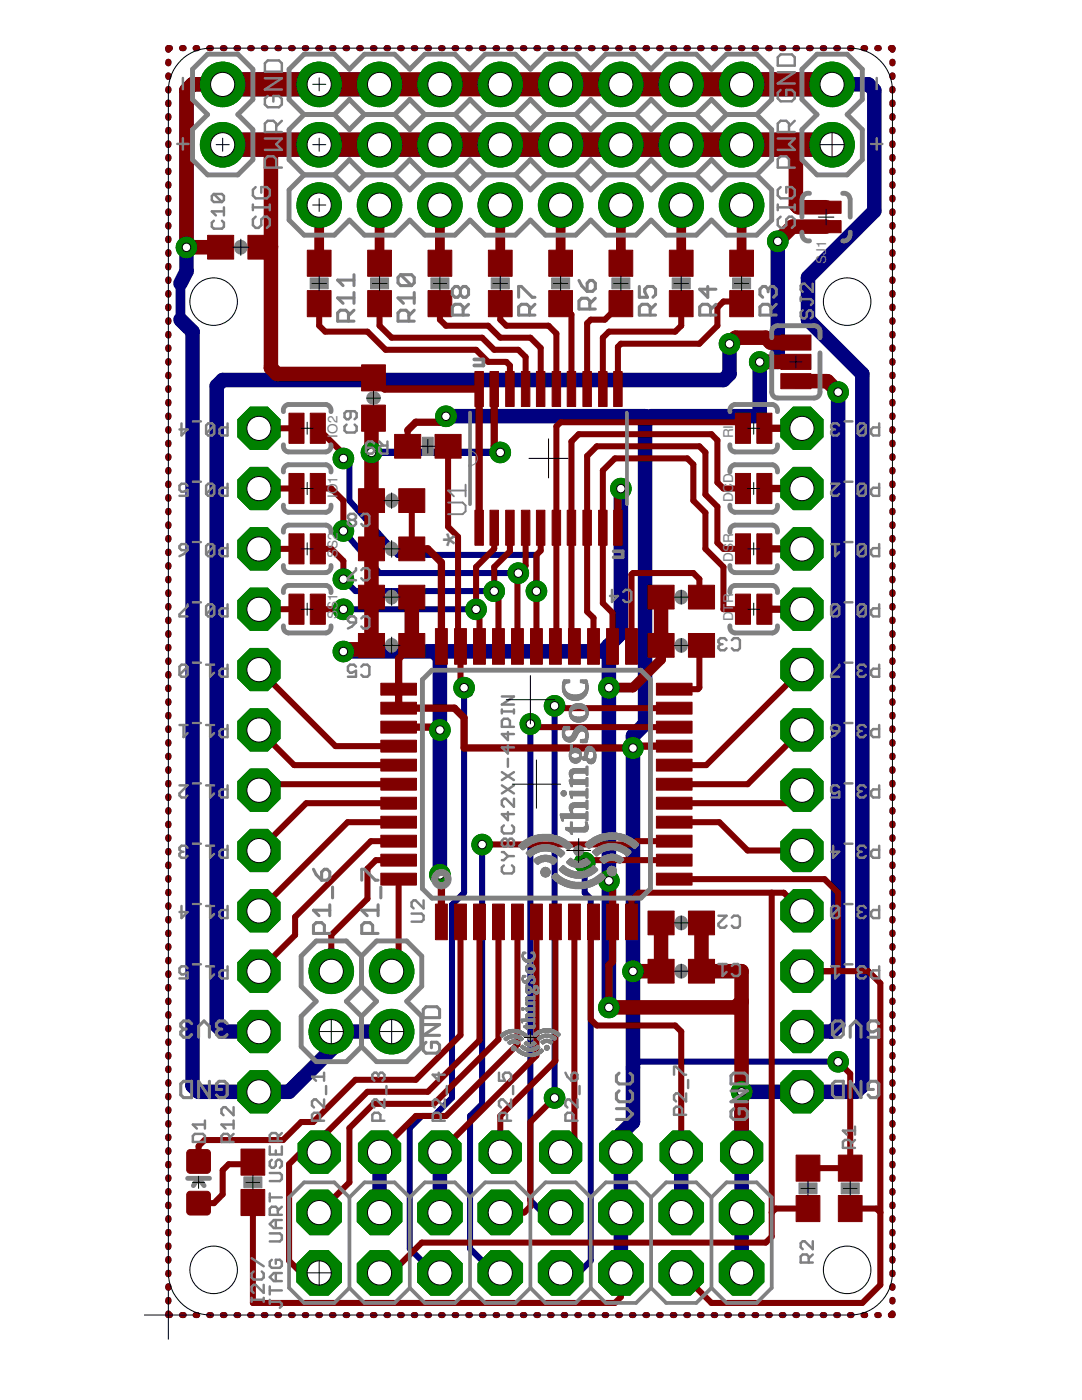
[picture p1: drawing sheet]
<svg xmlns="http://www.w3.org/2000/svg" width="216mm" height="279mm" viewBox="0 0 216 279" stroke-linecap="round" stroke-linejoin="round" font-family="sans-serif">
<defs><g id="words">
<text font-size="9.8" fill="#808080" x="94.5" y="109.3" transform="rotate(-90 94.5 109.3)">*</text>
<g font-size="3.1" fill="#808080">
<text x="164.8" y="52.7" transform="rotate(-90 164.8 52.7)">SJ1</text>
<text x="67.3" y="87.4" transform="rotate(-90 67.3 87.4)">IO2</text>
<text x="146.3" y="87.5" transform="rotate(-90 146.3 87.5)">RI</text>
<text x="67.3" y="99.4" transform="rotate(-90 67.3 99.4)">IO1</text>
<text x="146.3" y="100.2" transform="rotate(-90 146.3 100.2)">DCD</text>
<text x="67.3" y="111.4" transform="rotate(-90 67.3 111.4)">SS2</text>
<text x="146.3" y="112.1" transform="rotate(-90 146.3 112.1)">DSR</text>
<text x="67.3" y="123.5" transform="rotate(-90 67.3 123.5)">SS1</text>
<text x="146.3" y="124" transform="rotate(-90 146.3 124)">DTR</text>
</g>
</g></defs>
<path d="M75.7 16.8h72.3" fill="none" stroke="#000080" stroke-width="3.9"/>
<g fill="none" stroke="#000080" stroke-width="2.9">
<path d="M44.4 16.8h-6l-1.2 1.2v36.2l-1.2 2.4M166 16.8h7.2l1.3 1.2v24.1l-13.3 13.3v8.4l10.9 10.8v142.1l-1.2 1.2h-22.9v36.1M155.2 48.1v24.1h-3.6v10.9h-21.7l-1.2 1.2M36 63.8l2.4 2.4v150.5l1.2 1.2h18.1l8.4-8.4v-3.6h12M145.6 68.6v6l-1.2 1.2h-100l-1.2 1.2v127.7l1.2 1.2h7.3M167.2 78.2v126.5l-1.2 1.2h-6M89 83.1h39.7v61.4l-2.4 2.4v77l-2.4 2.4v27.7M123.9 97.5v28.9l-2.4 2.4M86.6 130l1.2 1.2v43.4M121.5 128.8v72.2M121.5 128.8l-1.2 1.2h-51.8M75.7 229.9v12.1"/>
<path d="M87.8 229.9v12.1M135.9 229.9v12.1"/>
</g>
<g fill="none" stroke="#000080" stroke-width="1.2">
<path d="M33.6 12.3v.3M33.6 15v.3M33.6 17.8v.3M33.9 9.6h-.3v.3M36.3 9.6h.3M39 9.6h.3M41.8 9.6h.3M44.5 9.6h.3M47.2 9.6h.3M49.9 9.6h.3M52.6 9.6h.4M55.4 9.6h.3"/>
<path d="M58.1 9.6h.3M60.8 9.6h.3M63.5 9.6h.3M66.3 9.6h.2M69 9.6h.3M71.7 9.6h.3M74.4 9.6h.3M77.1 9.6h.3M79.8 9.6h.4M82.6 9.6h.3M85.3 9.6h.3M88 9.6h.3"/>
<path d="M90.7 9.6h.3M93.5 9.6h.2M96.2 9.6h.3M98.9 9.6h.3M101.6 9.6h.3M104.3 9.6h.3M107 9.6h.4M109.8 9.6h.3M112.5 9.6h.3M115.2 9.6h.3M117.9 9.6h.3M120.6 9.6h.3"/>
<path d="M123.4 9.6h.3M126.1 9.6h.3M128.8 9.6h.3M131.5 9.6h.3M134.2 9.6h.4M137 9.6h.3M139.7 9.6h.3M142.4 9.6h.3M145.1 9.6h.3M147.8 9.6h.3M150.6 9.6h.3M153.3 9.6h.3"/>
<path d="M156 9.6h.3M158.7 9.6h.3M161.4 9.6h.4M164.2 9.6h.3M166.9 9.6h.3M169.6 9.6h.3M172.3 9.6h.3M175 9.6h.3M177.8 9.6h.3v.3M178.1 12.3v.3M178.1 15v.3M178.1 17.8v.3"/>
<path d="M33.6 20.5v.3M33.6 23.2v.3M33.6 25.9v.3M33.6 28.6v.3M33.6 31.3v.3M33.6 34.1v.3M33.6 36.8v.3M33.6 39.5v.3M178.1 20.5v.3M178.1 23.2v.3M178.1 25.9v.3M178.1 28.6v.3"/>
<path d="M178.1 31.3v.3M178.1 34.1v.3M178.1 36.8v.3M178.1 39.5v.3M33.6 42.2v.3M33.6 44.9v.3M33.6 47.6v.3M33.6 50.3v.4M33.6 53.1v.3M33.6 55.8v.3M33.6 58.5v.3M178.1 42.2v.3"/>
<path d="M178.1 44.9v.3M178.1 47.6v.3M178.1 50.3v.4M178.1 53.1v.3M178.1 55.8v.3M178.1 58.5v.3M33.6 61.2v.3M33.6 63.9v.3M33.6 66.6v.4M33.6 69.3v.4M33.6 72.1v.3M33.6 74.8v.3"/>
<path d="M33.6 77.5v.3M178.1 61.2v.3M178.1 63.9v.3M178.1 66.6v.4M178.1 69.3v.4M178.1 72.1v.3M178.1 74.8v.3M178.1 77.5v.3M33.6 80.2v.3M33.6 82.9v.3M33.6 85.6v.4M33.6 88.3v.4"/>
<path d="M33.6 91.1v.3M33.6 93.8v.3M33.6 96.5v.3M33.6 99.2v.3M68.5 91.5l1.2 1.2v7.2l9.7 10.8h27.6v7.3M178.1 80.2v.3M178.1 82.9v.3M178.1 85.6v.4M178.1 88.3v.4M178.1 91.1v.3M178.1 93.8v.3M178.1 96.5v.3"/>
<path d="M178.1 99.2v.3M33.6 101.9v.3M33.6 104.6v.4M33.6 107.4v.3M33.6 110.1v.3M33.6 112.8v.3M33.6 115.5v.3M33.6 118.2v.3M68.5 115.6l2.4 2.4h27.7M68.5 105.9l7.2 8.5h27.7M178.1 101.9v.3M178.1 104.6v.4"/>
<path d="M178.1 107.4v.3M178.1 110.1v.3M178.1 112.8v.3M178.1 115.5v.3M178.1 118.2v.3M33.6 120.9v.3M33.6 123.7v.3M33.6 126.4v.3M33.6 129.1v.3M33.6 131.8v.3M33.6 134.5v.3M33.6 137.2v.3"/>
<path d="M33.6 140v.3M68.5 121.6h26.5M93.8 138.4l-1.2-1.2v41l-2.4 2.4v38.5l-3.6 3.6h-2.4l-2.4 2.4v24.1l4.8 4.8h1.2M178.1 120.9v.3M178.1 123.7v.3M178.1 126.4v.3M178.1 129.1v.3M178.1 131.8v.3M178.1 134.5v.3M178.1 137.2v.3M178.1 140v.3M33.6 142.7v.3"/>
<path d="M33.6 145.4v.3M33.6 148.1v.3M33.6 150.8v.3M33.6 153.5v.3M33.6 156.2v.3M33.6 159v.3M105.8 144.5v95.1l2.4 2.4h3.7M110.7 140.8v78.3M178.1 142.7v.3M178.1 145.4v.3M178.1 148.1v.3M178.1 150.8v.3"/>
<path d="M178.1 153.5v.3M178.1 156.2v.3M178.1 159v.3M33.6 161.7v.3M33.6 164.4v.3M33.6 167.1v.3M33.6 169.8v.3M33.6 172.5v.3M33.6 175.2v.4M33.6 178v.3M96.2 168.5v51.8l-2.4 2.4v26.5l4.8 4.8h1.2M116.7 172.1v6.1l1.2 1.2v72.2l-2.4 2.4h-3.6"/>
<path d="M178.1 161.7v.3M178.1 164.4v.3M178.1 167.1v.3M178.1 169.8v.3M178.1 172.5v.3M178.1 175.2v.4M178.1 178v.3M33.6 180.7v.3M33.6 183.4v.3M33.6 186.1v.3M33.6 188.8v.3M33.6 191.5v.4"/>
<path d="M33.6 194.2v.4M33.6 197v.3M33.6 199.7v.3M178.1 180.7v.3M178.1 183.4v.3M178.1 186.1v.3M178.1 188.8v.3M178.1 191.5v.4M178.1 194.2v.4M178.1 197v.3M178.1 199.7v.3M33.6 202.4v.3"/>
<path d="M33.6 205.1v.3M33.6 207.8v.3M33.6 210.5v.4M33.6 213.3v.3M33.6 216v.3M33.6 218.7v.3M167.2 211.9h-39.7l-1.2 1.2M178.1 202.4v.3M178.1 205.1v.3M178.1 207.8v.3M178.1 210.5v.4M178.1 213.3v.3"/>
<path d="M178.1 216v.3M178.1 218.7v.3M33.6 221.4v.3M33.6 224.1v.3M33.6 226.8v.3M33.6 229.6v.3M33.6 232.3v.3M33.6 235v.3M33.6 237.7v.3M178.1 221.4v.3M178.1 224.1v.3M178.1 226.8v.3"/>
<path d="M178.1 229.6v.3M178.1 232.3v.3M178.1 235v.3M178.1 237.7v.3M33.6 240.4v.3M33.6 243.1v.3M33.6 245.9v.2M33.6 248.6v.3M33.6 251.3v.3M33.6 254v.3M33.6 256.7v.3M33.6 259.4v.3"/>
<path d="M178.1 240.4v.3M178.1 243.1v.3M178.1 245.9v.2M178.1 248.6v.3M178.1 251.3v.3M178.1 254v.3M178.1 256.7v.3M178.1 259.4v.3M33.6 262.1v.3h.3M36.3 262.4h.3M39 262.4h.3M41.8 262.4h.3"/>
<path d="M44.5 262.4h.3M47.2 262.4h.3M49.9 262.4h.3M52.6 262.4h.4M55.4 262.4h.3M58.1 262.4h.3M60.8 262.4h.3M63.5 262.4h.3M66.3 262.4h.2M69 262.4h.3M71.7 262.4h.3M74.4 262.4h.3"/>
<path d="M77.1 262.4h.3M79.8 262.4h.4M82.6 262.4h.3M85.3 262.4h.3M88 262.4h.3M90.7 262.4h.3M93.5 262.4h.2M96.2 262.4h.3M98.9 262.4h.3M101.6 262.4h.3M104.3 262.4h.3M107 262.4h.4"/>
<path d="M109.8 262.4h.3M112.5 262.4h.3M115.2 262.4h.3M117.9 262.4h.3M120.6 262.4h.3M123.4 262.4h.3M126.1 262.4h.3M128.8 262.4h.3M131.5 262.4h.3M134.2 262.4h.4M137 262.4h.3M139.7 262.4h.3"/>
<path d="M142.4 262.4h.3M145.1 262.4h.3M147.8 262.4h.3M150.6 262.4h.3M153.3 262.4h.3M156 262.4h.3M158.7 262.4h.3M161.4 262.4h.4M164.2 262.4h.3M166.9 262.4h.3M169.6 262.4h.3M172.3 262.4h.3"/>
<path d="M175 262.4h.3M178.1 262.1v.3h-.3"/>
</g>
<path d="M74.1 90.3h25.7" fill="none" stroke="#000080" stroke-width="1.5"/>
<path d="M44.4 16.8h31.3M148 16.8h18M44.4 28.9h121.6" fill="none" stroke="#000080" stroke-width="4.8"/>
<path d="M36 56.6v7.2" fill="none" stroke="#000080" stroke-width="1.9"/>
<circle cx="51.7" cy="85.5" r="4.6" fill="#008000" stroke="#008000" stroke-width=".2"/>
<circle cx="51.7" cy="85.5" r="2.41" fill="#fff" stroke="#000" stroke-width=".2"/>
<circle cx="51.7" cy="97.5" r="4.6" fill="#008000" stroke="#008000" stroke-width=".2"/>
<circle cx="51.7" cy="97.5" r="2.41" fill="#fff" stroke="#000" stroke-width=".2"/>
<circle cx="51.7" cy="109.5" r="4.6" fill="#008000" stroke="#008000" stroke-width=".2"/>
<circle cx="51.7" cy="109.6" r="2.41" fill="#fff" stroke="#000" stroke-width=".2"/>
<circle cx="51.7" cy="121.6" r="4.6" fill="#008000" stroke="#008000" stroke-width=".2"/>
<circle cx="51.7" cy="121.6" r="2.41" fill="#fff" stroke="#000" stroke-width=".2"/>
<circle cx="51.7" cy="133.6" r="4.6" fill="#008000" stroke="#008000" stroke-width=".2"/>
<circle cx="51.7" cy="133.6" r="2.41" fill="#fff" stroke="#000" stroke-width=".2"/>
<circle cx="51.7" cy="145.7" r="4.6" fill="#008000" stroke="#008000" stroke-width=".2"/>
<circle cx="51.7" cy="145.7" r="2.41" fill="#fff" stroke="#000" stroke-width=".2"/>
<circle cx="51.7" cy="157.7" r="4.6" fill="#008000" stroke="#008000" stroke-width=".2"/>
<circle cx="51.7" cy="157.7" r="2.41" fill="#fff" stroke="#000" stroke-width=".2"/>
<circle cx="51.7" cy="169.7" r="4.6" fill="#008000" stroke="#008000" stroke-width=".2"/>
<circle cx="51.7" cy="169.8" r="2.41" fill="#fff" stroke="#000" stroke-width=".2"/>
<circle cx="160" cy="85.5" r="4.6" fill="#008000" stroke="#008000" stroke-width=".2"/>
<circle cx="160" cy="85.5" r="2.41" fill="#fff" stroke="#000" stroke-width=".2"/>
<circle cx="160" cy="97.5" r="4.6" fill="#008000" stroke="#008000" stroke-width=".2"/>
<circle cx="160" cy="97.5" r="2.41" fill="#fff" stroke="#000" stroke-width=".2"/>
<circle cx="160" cy="109.5" r="4.6" fill="#008000" stroke="#008000" stroke-width=".2"/>
<circle cx="160" cy="109.6" r="2.41" fill="#fff" stroke="#000" stroke-width=".2"/>
<circle cx="160" cy="121.6" r="4.6" fill="#008000" stroke="#008000" stroke-width=".2"/>
<circle cx="160" cy="121.6" r="2.41" fill="#fff" stroke="#000" stroke-width=".2"/>
<circle cx="160" cy="133.6" r="4.6" fill="#008000" stroke="#008000" stroke-width=".2"/>
<circle cx="160" cy="133.6" r="2.41" fill="#fff" stroke="#000" stroke-width=".2"/>
<circle cx="160" cy="145.7" r="4.6" fill="#008000" stroke="#008000" stroke-width=".2"/>
<circle cx="160" cy="145.7" r="2.41" fill="#fff" stroke="#000" stroke-width=".2"/>
<circle cx="160" cy="157.7" r="4.6" fill="#008000" stroke="#008000" stroke-width=".2"/>
<circle cx="160" cy="157.7" r="2.41" fill="#fff" stroke="#000" stroke-width=".2"/>
<circle cx="160" cy="169.7" r="4.6" fill="#008000" stroke="#008000" stroke-width=".2"/>
<circle cx="160" cy="169.8" r="2.41" fill="#fff" stroke="#000" stroke-width=".2"/>
<circle cx="51.7" cy="193.8" r="4.6" fill="#008000" stroke="#008000" stroke-width=".2"/>
<circle cx="51.7" cy="193.8" r="2.41" fill="#fff" stroke="#000" stroke-width=".2"/>
<circle cx="51.7" cy="181.8" r="4.6" fill="#008000" stroke="#008000" stroke-width=".2"/>
<circle cx="51.7" cy="181.8" r="2.41" fill="#fff" stroke="#000" stroke-width=".2"/>
<circle cx="160" cy="181.8" r="4.6" fill="#008000" stroke="#008000" stroke-width=".2"/>
<circle cx="160" cy="181.8" r="2.41" fill="#fff" stroke="#000" stroke-width=".2"/>
<circle cx="160" cy="193.8" r="4.6" fill="#008000" stroke="#008000" stroke-width=".2"/>
<circle cx="160" cy="193.8" r="2.41" fill="#fff" stroke="#000" stroke-width=".2"/>
<circle cx="160" cy="205.9" r="4.6" fill="#008000" stroke="#008000" stroke-width=".2"/>
<circle cx="160" cy="205.9" r="2.41" fill="#fff" stroke="#000" stroke-width=".2"/>
<circle cx="160" cy="217.9" r="4.6" fill="#008000" stroke="#008000" stroke-width=".2"/>
<circle cx="160" cy="217.9" r="2.41" fill="#fff" stroke="#000" stroke-width=".2"/>
<circle cx="51.7" cy="205.9" r="4.6" fill="#008000" stroke="#008000" stroke-width=".2"/>
<circle cx="51.7" cy="205.9" r="2.41" fill="#fff" stroke="#000" stroke-width=".2"/>
<circle cx="51.7" cy="217.9" r="4.6" fill="#008000" stroke="#008000" stroke-width=".2"/>
<circle cx="51.7" cy="217.9" r="2.41" fill="#fff" stroke="#000" stroke-width=".2"/>
<circle cx="63.7" cy="229.9" r="4.6" fill="#008000" stroke="#008000" stroke-width=".2"/>
<circle cx="63.7" cy="230" r="2.41" fill="#fff" stroke="#000" stroke-width=".2"/>
<circle cx="75.7" cy="229.9" r="4.6" fill="#008000" stroke="#008000" stroke-width=".2"/>
<circle cx="75.7" cy="230" r="2.41" fill="#fff" stroke="#000" stroke-width=".2"/>
<circle cx="87.8" cy="229.9" r="4.6" fill="#008000" stroke="#008000" stroke-width=".2"/>
<circle cx="87.8" cy="230" r="2.41" fill="#fff" stroke="#000" stroke-width=".2"/>
<circle cx="99.8" cy="229.9" r="4.6" fill="#008000" stroke="#008000" stroke-width=".2"/>
<circle cx="99.8" cy="230" r="2.41" fill="#fff" stroke="#000" stroke-width=".2"/>
<circle cx="111.9" cy="229.9" r="4.6" fill="#008000" stroke="#008000" stroke-width=".2"/>
<circle cx="111.9" cy="230" r="2.41" fill="#fff" stroke="#000" stroke-width=".2"/>
<circle cx="123.9" cy="229.9" r="4.6" fill="#008000" stroke="#008000" stroke-width=".2"/>
<circle cx="123.9" cy="230" r="2.41" fill="#fff" stroke="#000" stroke-width=".2"/>
<circle cx="135.9" cy="229.9" r="4.6" fill="#008000" stroke="#008000" stroke-width=".2"/>
<circle cx="135.9" cy="230" r="2.41" fill="#fff" stroke="#000" stroke-width=".2"/>
<circle cx="148" cy="229.9" r="4.6" fill="#008000" stroke="#008000" stroke-width=".2"/>
<circle cx="148" cy="230" r="2.41" fill="#fff" stroke="#000" stroke-width=".2"/>
<circle cx="63.7" cy="40.9" r="4.4" fill="#008000" stroke="#008000" stroke-width=".2"/>
<circle cx="63.7" cy="40.9" r="2.41" fill="#fff" stroke="#000" stroke-width=".2"/>
<circle cx="75.7" cy="40.9" r="4.4" fill="#008000" stroke="#008000" stroke-width=".2"/>
<circle cx="75.7" cy="40.9" r="2.41" fill="#fff" stroke="#000" stroke-width=".2"/>
<circle cx="87.8" cy="40.9" r="4.4" fill="#008000" stroke="#008000" stroke-width=".2"/>
<circle cx="87.8" cy="40.9" r="2.41" fill="#fff" stroke="#000" stroke-width=".2"/>
<circle cx="99.8" cy="40.9" r="4.4" fill="#008000" stroke="#008000" stroke-width=".2"/>
<circle cx="99.8" cy="40.9" r="2.41" fill="#fff" stroke="#000" stroke-width=".2"/>
<circle cx="111.9" cy="40.9" r="4.4" fill="#008000" stroke="#008000" stroke-width=".2"/>
<circle cx="111.9" cy="40.9" r="2.41" fill="#fff" stroke="#000" stroke-width=".2"/>
<circle cx="123.9" cy="40.9" r="4.4" fill="#008000" stroke="#008000" stroke-width=".2"/>
<circle cx="123.9" cy="40.9" r="2.41" fill="#fff" stroke="#000" stroke-width=".2"/>
<circle cx="135.9" cy="40.9" r="4.4" fill="#008000" stroke="#008000" stroke-width=".2"/>
<circle cx="135.9" cy="40.9" r="2.41" fill="#fff" stroke="#000" stroke-width=".2"/>
<circle cx="148" cy="40.9" r="4.4" fill="#008000" stroke="#008000" stroke-width=".2"/>
<circle cx="148" cy="40.9" r="2.41" fill="#fff" stroke="#000" stroke-width=".2"/>
<circle cx="63.7" cy="16.8" r="4.4" fill="#008000" stroke="#008000" stroke-width=".2"/>
<circle cx="63.7" cy="16.8" r="2.41" fill="#fff" stroke="#000" stroke-width=".2"/>
<circle cx="75.7" cy="16.8" r="4.4" fill="#008000" stroke="#008000" stroke-width=".2"/>
<circle cx="75.7" cy="16.8" r="2.41" fill="#fff" stroke="#000" stroke-width=".2"/>
<circle cx="87.8" cy="16.8" r="4.4" fill="#008000" stroke="#008000" stroke-width=".2"/>
<circle cx="87.8" cy="16.8" r="2.41" fill="#fff" stroke="#000" stroke-width=".2"/>
<circle cx="99.8" cy="16.8" r="4.4" fill="#008000" stroke="#008000" stroke-width=".2"/>
<circle cx="99.8" cy="16.8" r="2.41" fill="#fff" stroke="#000" stroke-width=".2"/>
<circle cx="111.9" cy="16.8" r="4.4" fill="#008000" stroke="#008000" stroke-width=".2"/>
<circle cx="111.9" cy="16.8" r="2.41" fill="#fff" stroke="#000" stroke-width=".2"/>
<circle cx="123.9" cy="16.8" r="4.4" fill="#008000" stroke="#008000" stroke-width=".2"/>
<circle cx="123.9" cy="16.8" r="2.41" fill="#fff" stroke="#000" stroke-width=".2"/>
<circle cx="135.9" cy="16.8" r="4.4" fill="#008000" stroke="#008000" stroke-width=".2"/>
<circle cx="135.9" cy="16.8" r="2.41" fill="#fff" stroke="#000" stroke-width=".2"/>
<circle cx="148" cy="16.8" r="4.4" fill="#008000" stroke="#008000" stroke-width=".2"/>
<circle cx="148" cy="16.8" r="2.41" fill="#fff" stroke="#000" stroke-width=".2"/>
<circle cx="63.7" cy="28.9" r="4.4" fill="#008000" stroke="#008000" stroke-width=".2"/>
<circle cx="63.7" cy="28.9" r="2.41" fill="#fff" stroke="#000" stroke-width=".2"/>
<circle cx="75.7" cy="28.9" r="4.4" fill="#008000" stroke="#008000" stroke-width=".2"/>
<circle cx="75.7" cy="28.9" r="2.41" fill="#fff" stroke="#000" stroke-width=".2"/>
<circle cx="87.8" cy="28.9" r="4.4" fill="#008000" stroke="#008000" stroke-width=".2"/>
<circle cx="87.8" cy="28.9" r="2.41" fill="#fff" stroke="#000" stroke-width=".2"/>
<circle cx="99.8" cy="28.9" r="4.4" fill="#008000" stroke="#008000" stroke-width=".2"/>
<circle cx="99.8" cy="28.9" r="2.41" fill="#fff" stroke="#000" stroke-width=".2"/>
<circle cx="111.9" cy="28.9" r="4.4" fill="#008000" stroke="#008000" stroke-width=".2"/>
<circle cx="111.9" cy="28.9" r="2.41" fill="#fff" stroke="#000" stroke-width=".2"/>
<circle cx="123.9" cy="28.9" r="4.4" fill="#008000" stroke="#008000" stroke-width=".2"/>
<circle cx="123.9" cy="28.9" r="2.41" fill="#fff" stroke="#000" stroke-width=".2"/>
<circle cx="135.9" cy="28.9" r="4.4" fill="#008000" stroke="#008000" stroke-width=".2"/>
<circle cx="135.9" cy="28.9" r="2.41" fill="#fff" stroke="#000" stroke-width=".2"/>
<circle cx="148" cy="28.9" r="4.4" fill="#008000" stroke="#008000" stroke-width=".2"/>
<circle cx="148" cy="28.9" r="2.41" fill="#fff" stroke="#000" stroke-width=".2"/>
<circle cx="44.4" cy="28.9" r="4.4" fill="#008000" stroke="#008000" stroke-width=".2"/>
<circle cx="44.4" cy="28.9" r="2.41" fill="#fff" stroke="#000" stroke-width=".2"/>
<circle cx="44.4" cy="16.8" r="4.4" fill="#008000" stroke="#008000" stroke-width=".2"/>
<circle cx="44.4" cy="16.8" r="2.41" fill="#fff" stroke="#000" stroke-width=".2"/>
<circle cx="63.7" cy="254" r="4.8" fill="#008000" stroke="#008000" stroke-width=".2"/>
<circle cx="63.7" cy="254" r="2.41" fill="#fff" stroke="#000" stroke-width=".2"/>
<circle cx="63.7" cy="242" r="4.8" fill="#008000" stroke="#008000" stroke-width=".2"/>
<circle cx="63.7" cy="242" r="2.41" fill="#fff" stroke="#000" stroke-width=".2"/>
<circle cx="75.7" cy="254" r="4.8" fill="#008000" stroke="#008000" stroke-width=".2"/>
<circle cx="75.7" cy="254" r="2.41" fill="#fff" stroke="#000" stroke-width=".2"/>
<circle cx="75.7" cy="242" r="4.8" fill="#008000" stroke="#008000" stroke-width=".2"/>
<circle cx="75.7" cy="242" r="2.41" fill="#fff" stroke="#000" stroke-width=".2"/>
<circle cx="87.8" cy="254" r="4.8" fill="#008000" stroke="#008000" stroke-width=".2"/>
<circle cx="87.8" cy="254" r="2.41" fill="#fff" stroke="#000" stroke-width=".2"/>
<circle cx="87.8" cy="242" r="4.8" fill="#008000" stroke="#008000" stroke-width=".2"/>
<circle cx="87.8" cy="242" r="2.41" fill="#fff" stroke="#000" stroke-width=".2"/>
<circle cx="99.8" cy="254" r="4.8" fill="#008000" stroke="#008000" stroke-width=".2"/>
<circle cx="99.8" cy="254" r="2.41" fill="#fff" stroke="#000" stroke-width=".2"/>
<circle cx="99.8" cy="242" r="4.8" fill="#008000" stroke="#008000" stroke-width=".2"/>
<circle cx="99.8" cy="242" r="2.41" fill="#fff" stroke="#000" stroke-width=".2"/>
<circle cx="111.9" cy="254" r="4.8" fill="#008000" stroke="#008000" stroke-width=".2"/>
<circle cx="111.9" cy="254" r="2.41" fill="#fff" stroke="#000" stroke-width=".2"/>
<circle cx="111.9" cy="242" r="4.8" fill="#008000" stroke="#008000" stroke-width=".2"/>
<circle cx="111.9" cy="242" r="2.41" fill="#fff" stroke="#000" stroke-width=".2"/>
<circle cx="123.9" cy="254" r="4.8" fill="#008000" stroke="#008000" stroke-width=".2"/>
<circle cx="123.9" cy="254" r="2.41" fill="#fff" stroke="#000" stroke-width=".2"/>
<circle cx="123.9" cy="242" r="4.8" fill="#008000" stroke="#008000" stroke-width=".2"/>
<circle cx="123.9" cy="242" r="2.41" fill="#fff" stroke="#000" stroke-width=".2"/>
<circle cx="135.9" cy="254" r="4.8" fill="#008000" stroke="#008000" stroke-width=".2"/>
<circle cx="135.9" cy="254" r="2.41" fill="#fff" stroke="#000" stroke-width=".2"/>
<circle cx="135.9" cy="242" r="4.8" fill="#008000" stroke="#008000" stroke-width=".2"/>
<circle cx="135.9" cy="242" r="2.41" fill="#fff" stroke="#000" stroke-width=".2"/>
<circle cx="148" cy="254" r="4.8" fill="#008000" stroke="#008000" stroke-width=".2"/>
<circle cx="148" cy="254" r="2.41" fill="#fff" stroke="#000" stroke-width=".2"/>
<circle cx="148" cy="242" r="4.8" fill="#008000" stroke="#008000" stroke-width=".2"/>
<circle cx="148" cy="242" r="2.41" fill="#fff" stroke="#000" stroke-width=".2"/>
<circle cx="66.1" cy="205.9" r="4.4" fill="#008000" stroke="#008000" stroke-width=".2"/>
<circle cx="66.1" cy="205.9" r="2.41" fill="#fff" stroke="#000" stroke-width=".2"/>
<circle cx="66.1" cy="193.8" r="4.4" fill="#008000" stroke="#008000" stroke-width=".2"/>
<circle cx="66.1" cy="193.8" r="2.41" fill="#fff" stroke="#000" stroke-width=".2"/>
<circle cx="78.1" cy="205.9" r="4.4" fill="#008000" stroke="#008000" stroke-width=".2"/>
<circle cx="78.1" cy="205.9" r="2.41" fill="#fff" stroke="#000" stroke-width=".2"/>
<circle cx="78.1" cy="193.8" r="4.4" fill="#008000" stroke="#008000" stroke-width=".2"/>
<circle cx="78.1" cy="193.8" r="2.41" fill="#fff" stroke="#000" stroke-width=".2"/>
<circle cx="166" cy="28.9" r="4.4" fill="#008000" stroke="#008000" stroke-width=".2"/>
<circle cx="166" cy="28.9" r="2.41" fill="#fff" stroke="#000" stroke-width=".2"/>
<circle cx="166" cy="16.8" r="4.4" fill="#008000" stroke="#008000" stroke-width=".2"/>
<circle cx="166" cy="16.8" r="2.41" fill="#fff" stroke="#000" stroke-width=".2"/>
<circle cx="121.5" cy="175.8" r="2.05" fill="#008000" stroke="#008000" stroke-width=".2"/>
<circle cx="121.5" cy="175.8" r=".85" fill="#fff" stroke="#000" stroke-width=".2"/>
<circle cx="121.5" cy="201.1" r="2.05" fill="#008000" stroke="#008000" stroke-width=".2"/>
<circle cx="121.5" cy="201.1" r=".85" fill="#fff" stroke="#000" stroke-width=".2"/>
<circle cx="148" cy="217.9" r="2.05" fill="#008000" stroke="#008000" stroke-width=".2"/>
<circle cx="148" cy="217.9" r=".85" fill="#fff" stroke="#000" stroke-width=".2"/>
<circle cx="68.5" cy="130" r="2.05" fill="#008000" stroke="#008000" stroke-width=".2"/>
<circle cx="68.5" cy="130" r=".85" fill="#fff" stroke="#000" stroke-width=".2"/>
<circle cx="121.5" cy="137.2" r="2.05" fill="#008000" stroke="#008000" stroke-width=".2"/>
<circle cx="121.5" cy="137.2" r=".85" fill="#fff" stroke="#000" stroke-width=".2"/>
<circle cx="123.9" cy="97.5" r="2.05" fill="#008000" stroke="#008000" stroke-width=".2"/>
<circle cx="123.9" cy="97.5" r=".85" fill="#fff" stroke="#000" stroke-width=".2"/>
<circle cx="87.8" cy="174.6" r="2.05" fill="#008000" stroke="#008000" stroke-width=".2"/>
<circle cx="87.8" cy="174.6" r=".85" fill="#fff" stroke="#000" stroke-width=".2"/>
<circle cx="87.8" cy="145.7" r="2.05" fill="#008000" stroke="#008000" stroke-width=".2"/>
<circle cx="87.8" cy="145.7" r=".85" fill="#fff" stroke="#000" stroke-width=".2"/>
<circle cx="99.8" cy="90.3" r="2.05" fill="#008000" stroke="#008000" stroke-width=".2"/>
<circle cx="99.8" cy="90.3" r=".85" fill="#fff" stroke="#000" stroke-width=".2"/>
<circle cx="74.1" cy="90.3" r="2.05" fill="#008000" stroke="#008000" stroke-width=".2"/>
<circle cx="74.1" cy="90.3" r=".85" fill="#fff" stroke="#000" stroke-width=".2"/>
<circle cx="37.2" cy="49.4" r="2.05" fill="#008000" stroke="#008000" stroke-width=".2"/>
<circle cx="37.2" cy="49.4" r=".85" fill="#fff" stroke="#000" stroke-width=".2"/>
<circle cx="126.3" cy="149.3" r="2.05" fill="#008000" stroke="#008000" stroke-width=".2"/>
<circle cx="126.3" cy="149.3" r=".85" fill="#fff" stroke="#000" stroke-width=".2"/>
<circle cx="126.3" cy="193.8" r="2.05" fill="#008000" stroke="#008000" stroke-width=".2"/>
<circle cx="126.3" cy="193.8" r=".85" fill="#fff" stroke="#000" stroke-width=".2"/>
<circle cx="89" cy="83.1" r="2.05" fill="#008000" stroke="#008000" stroke-width=".2"/>
<circle cx="89" cy="83.1" r=".85" fill="#fff" stroke="#000" stroke-width=".2"/>
<circle cx="167.2" cy="211.9" r="2.05" fill="#008000" stroke="#008000" stroke-width=".2"/>
<circle cx="167.2" cy="211.9" r=".85" fill="#fff" stroke="#000" stroke-width=".2"/>
<circle cx="151.6" cy="72.2" r="2.05" fill="#008000" stroke="#008000" stroke-width=".2"/>
<circle cx="151.6" cy="72.2" r=".85" fill="#fff" stroke="#000" stroke-width=".2"/>
<circle cx="155.2" cy="48.2" r="2.05" fill="#008000" stroke="#008000" stroke-width=".2"/>
<circle cx="155.2" cy="48.2" r=".85" fill="#fff" stroke="#000" stroke-width=".2"/>
<circle cx="98.6" cy="118" r="2.05" fill="#008000" stroke="#008000" stroke-width=".2"/>
<circle cx="98.6" cy="118" r=".85" fill="#fff" stroke="#000" stroke-width=".2"/>
<circle cx="68.5" cy="115.6" r="2.05" fill="#008000" stroke="#008000" stroke-width=".2"/>
<circle cx="68.5" cy="115.6" r=".85" fill="#fff" stroke="#000" stroke-width=".2"/>
<circle cx="116.7" cy="172.2" r="2.05" fill="#008000" stroke="#008000" stroke-width=".2"/>
<circle cx="116.7" cy="172.2" r=".85" fill="#fff" stroke="#000" stroke-width=".2"/>
<circle cx="96.2" cy="168.6" r="2.05" fill="#008000" stroke="#008000" stroke-width=".2"/>
<circle cx="96.2" cy="168.6" r=".85" fill="#fff" stroke="#000" stroke-width=".2"/>
<circle cx="105.8" cy="144.5" r="2.05" fill="#008000" stroke="#008000" stroke-width=".2"/>
<circle cx="105.8" cy="144.5" r=".85" fill="#fff" stroke="#000" stroke-width=".2"/>
<circle cx="110.7" cy="219.1" r="2.05" fill="#008000" stroke="#008000" stroke-width=".2"/>
<circle cx="110.7" cy="219.1" r=".85" fill="#fff" stroke="#000" stroke-width=".2"/>
<circle cx="110.7" cy="140.9" r="2.05" fill="#008000" stroke="#008000" stroke-width=".2"/>
<circle cx="110.7" cy="140.9" r=".85" fill="#fff" stroke="#000" stroke-width=".2"/>
<circle cx="107" cy="118" r="2.05" fill="#008000" stroke="#008000" stroke-width=".2"/>
<circle cx="107" cy="118" r=".85" fill="#fff" stroke="#000" stroke-width=".2"/>
<circle cx="68.5" cy="91.5" r="2.05" fill="#008000" stroke="#008000" stroke-width=".2"/>
<circle cx="68.5" cy="91.5" r=".85" fill="#fff" stroke="#000" stroke-width=".2"/>
<circle cx="103.4" cy="114.4" r="2.05" fill="#008000" stroke="#008000" stroke-width=".2"/>
<circle cx="103.4" cy="114.4" r=".85" fill="#fff" stroke="#000" stroke-width=".2"/>
<circle cx="68.5" cy="106" r="2.05" fill="#008000" stroke="#008000" stroke-width=".2"/>
<circle cx="68.5" cy="106" r=".85" fill="#fff" stroke="#000" stroke-width=".2"/>
<circle cx="95" cy="121.6" r="2.05" fill="#008000" stroke="#008000" stroke-width=".2"/>
<circle cx="95" cy="121.6" r=".85" fill="#fff" stroke="#000" stroke-width=".2"/>
<circle cx="68.5" cy="121.6" r="2.05" fill="#008000" stroke="#008000" stroke-width=".2"/>
<circle cx="68.5" cy="121.6" r=".85" fill="#fff" stroke="#000" stroke-width=".2"/>
<circle cx="92.6" cy="137.2" r="2.05" fill="#008000" stroke="#008000" stroke-width=".2"/>
<circle cx="92.6" cy="137.2" r=".85" fill="#fff" stroke="#000" stroke-width=".2"/>
<circle cx="167.2" cy="78.3" r="2.05" fill="#008000" stroke="#008000" stroke-width=".2"/>
<circle cx="167.2" cy="78.3" r=".85" fill="#fff" stroke="#000" stroke-width=".2"/>
<circle cx="145.6" cy="68.6" r="2.05" fill="#008000" stroke="#008000" stroke-width=".2"/>
<circle cx="145.6" cy="68.6" r=".85" fill="#fff" stroke="#000" stroke-width=".2"/>
<g fill="#800000" stroke="#800000" stroke-width=".2">
<path d="M94.8 101.8h1.7v7h-1.7z"/>
<path d="M97.8 101.8h1.7v7h-1.7z"/>
<path d="M100.9 101.8h1.7v7h-1.7z"/>
<path d="M104 101.8h1.7v7h-1.7z"/>
<path d="M107 101.8h1.7v7h-1.7z"/>
<path d="M110.2 101.8h1.7v7h-1.7z"/>
<path d="M113.2 101.8h1.7v7h-1.7z"/>
<path d="M116.3 101.8h1.7v7h-1.7z"/>
<path d="M119.4 101.8h1.7v7h-1.7z"/>
<path d="M122.4 101.8h1.7v7h-1.7z"/>
<path d="M122.4 74.1h1.7v7h-1.7z"/>
<path d="M119.4 74.1h1.7v7h-1.7z"/>
<path d="M116.3 74.1h1.7v7h-1.7z"/>
<path d="M113.2 74.1h1.7v7h-1.7z"/>
<path d="M110.2 74.1h1.7v7h-1.7z"/>
<path d="M107 74.1h1.7v7h-1.7z"/>
<path d="M104 74.1h1.7v7h-1.7z"/>
<path d="M100.9 74.1h1.7v7h-1.7z"/>
<path d="M97.8 74.1h1.7v7h-1.7z"/>
<path d="M94.8 74.1h1.7v7h-1.7z"/>
<path d="M61.3 58h4.8v5.2h-4.8z"/>
<path d="M61.3 49.9h4.8v5.2h-4.8z"/>
<path d="M73.4 58h4.7v5.2h-4.7z"/>
<path d="M73.4 49.9h4.7v5.2h-4.7z"/>
<path d="M85.4 58h4.7v5.2h-4.7z"/>
<path d="M85.4 49.9h4.7v5.2h-4.7z"/>
<path d="M97.5 58h4.7v5.2h-4.7z"/>
<path d="M97.5 49.9h4.7v5.2h-4.7z"/>
<path d="M109.5 58h4.7v5.2h-4.7z"/>
<path d="M109.5 49.9h4.7v5.2h-4.7z"/>
<path d="M121.5 58h4.8v5.2h-4.8z"/>
<path d="M121.5 49.9h4.8v5.2h-4.8z"/>
<path d="M133.6 58h4.7v5.2h-4.7z"/>
<path d="M133.6 49.9h4.7v5.2h-4.7z"/>
<path d="M145.6 58h4.7v5.2h-4.7z"/>
<path d="M145.6 49.9h4.7v5.2h-4.7z"/>
<path d="M86.9 180.4h2.4v7.1h-2.4z"/>
<path d="M90.7 180.4h2.4v7.1h-2.4z"/>
<path d="M94.5 180.4h2.4v7.1h-2.4z"/>
<path d="M98.3 180.4h2.3v7.1h-2.3z"/>
<path d="M102.1 180.4h2.3v7.1h-2.3z"/>
<path d="M105.9 180.4h2.3v7.1h-2.3z"/>
<path d="M109.6 180.4h2.4v7.1h-2.4z"/>
<path d="M113.4 180.4h2.4v7.1h-2.4z"/>
<path d="M117.2 180.4h2.4v7.1h-2.4z"/>
<path d="M121 180.4h2.4v7.1h-2.4z"/>
<path d="M124.8 180.4h2.4v7.1h-2.4z"/>
<path d="M131 174.3h7.1v2.3h-7.1z"/>
<path d="M131 170.5h7.1v2.3h-7.1z"/>
<path d="M131 166.7h7.1v2.4h-7.1z"/>
<path d="M131 162.9h7.1v2.4h-7.1z"/>
<path d="M131 159.1h7.1v2.4h-7.1z"/>
<path d="M131 155.3h7.1v2.4h-7.1z"/>
<path d="M131 151.5h7.1v2.4h-7.1z"/>
<path d="M131 147.7h7.1v2.4h-7.1z"/>
<path d="M131 143.9h7.1v2.4h-7.1z"/>
<path d="M131 140.1h7.1v2.4h-7.1z"/>
<path d="M131 136.4h7.1v2.3h-7.1z"/>
<path d="M124.8 125.5h2.4v7.1h-2.4z"/>
<path d="M121 125.5h2.4v7.1h-2.4z"/>
<path d="M117.2 125.5h2.4v7.1h-2.4z"/>
<path d="M113.4 125.5h2.4v7.1h-2.4z"/>
<path d="M109.6 125.5h2.4v7.1h-2.4z"/>
<path d="M105.9 125.5h2.3v7.1h-2.3z"/>
<path d="M102.1 125.5h2.3v7.1h-2.3z"/>
<path d="M98.3 125.5h2.3v7.1h-2.3z"/>
<path d="M94.5 125.5h2.4v7.1h-2.4z"/>
<path d="M90.7 125.5h2.4v7.1h-2.4z"/>
<path d="M86.9 125.5h2.4v7.1h-2.4z"/>
<path d="M76 136.4h7.1v2.3h-7.1z"/>
<path d="M76 140.1h7.1v2.4h-7.1z"/>
<path d="M76 143.9h7.1v2.4h-7.1z"/>
<path d="M76 147.7h7.1v2.4h-7.1z"/>
<path d="M76 151.5h7.1v2.4h-7.1z"/>
<path d="M76 155.3h7.1v2.4h-7.1z"/>
<path d="M76 159.1h7.1v2.4h-7.1z"/>
<path d="M76 162.9h7.1v2.4h-7.1z"/>
<path d="M76 166.7h7.1v2.4h-7.1z"/>
<path d="M76 170.5h7.1v2.3h-7.1z"/>
<path d="M76 174.3h7.1v2.3h-7.1z"/>
<path d="M129.3 191.5h5.2v4.7h-5.2z"/>
<path d="M137.4 191.5h5.2v4.7h-5.2z"/>
<path d="M129.3 181.8h5.2v4.8h-5.2z"/>
<path d="M137.4 181.8h5.2v4.8h-5.2z"/>
<path d="M79.6 126.4h5.2v4.8h-5.2z"/>
<path d="M71.5 126.4h5.2v4.8h-5.2z"/>
<path d="M79.6 116.8h5.2v4.7h-5.2z"/>
<path d="M71.5 116.8h5.2v4.7h-5.2z"/>
<path d="M79.6 107.2h5.2v4.7h-5.2z"/>
<path d="M71.5 107.2h5.2v4.7h-5.2z"/>
<path d="M79.6 97.5h5.2v4.8h-5.2z"/>
<path d="M71.5 97.5h5.2v4.8h-5.2z"/>
<path d="M72.2 72.8h4.7v5.2h-4.7z"/>
<path d="M72.2 80.9h4.7v5.2h-4.7z"/>
<path d="M155.8 66.9h6v3h-6z"/>
<path d="M155.8 70.7h6v3h-6z"/>
<path d="M155.8 74.6h6v3h-6z"/>
<path d="M151 82.5h3v6h-3z"/>
<path d="M146.7 82.5h3.1v6h-3.1z"/>
<path d="M151 94.5h3v6h-3z"/>
<path d="M146.7 94.5h3.1v6h-3.1z"/>
<path d="M151 106.5h3v6h-3z"/>
<path d="M146.7 106.5h3.1v6h-3.1z"/>
<path d="M151 118.6h3v6h-3z"/>
<path d="M146.7 118.6h3.1v6h-3.1z"/>
<path d="M57.7 106.5h3v6h-3z"/>
<path d="M61.9 106.5h3v6h-3z"/>
<path d="M57.7 118.6h3v6h-3z"/>
<path d="M61.9 118.6h3v6h-3z"/>
<path d="M57.7 82.5h3v6h-3z"/>
<path d="M61.9 82.5h3v6h-3z"/>
<path d="M57.7 94.5h3v6h-3z"/>
<path d="M61.9 94.5h3v6h-3z"/>
<path d="M86.8 86.7h5.2v4.7h-5.2z"/>
<path d="M78.7 86.7h5.2v4.7h-5.2z"/>
<path d="M137.4 116.8h5.2v4.7h-5.2z"/>
<path d="M129.3 116.8h5.2v4.7h-5.2z"/>
<path d="M137.4 126.4h5.2v4.8h-5.2z"/>
<path d="M129.3 126.4h5.2v4.8h-5.2z"/>
<path d="M48.1 229.3h4.7v5.2h-4.7z"/>
<path d="M48.1 237.4h4.7v5.2h-4.7z"/>
<path d="M158.9 238.6h4.7v5.2h-4.7z"/>
<path d="M158.9 230.5h4.7v5.2h-4.7z"/>
<path d="M167.3 238.6h4.7v5.2h-4.7z"/>
<path d="M167.3 230.5h4.7v5.2h-4.7z"/>
<path d="M161.8 44h6v2.4h-6z"/>
<path d="M161.8 40.2h6v2.4h-6z"/>
<path d="M41.4 47h5.2v4.7h-5.2z"/>
<path d="M49.5 47h5.2v4.7h-5.2z"/>
</g>
<g fill="#800000" stroke="#800000" stroke-width=".2">
<path d="M37.5 229.6l.5-.2h3.3a.71 .71 0 0 1 .7 .7v3.4a.71 .71 0 0 1-.7 .7h-3.3a.71 .71 0 0 1-.7-.7v-3.4z" fill-rule="evenodd"/>
<path d="M37.5 238l.5-.3h3.3a.71 .71 0 0 1 .7 .8v3.3a.71 .71 0 0 1-.7 .7h-3.3a.71 .71 0 0 1-.7-.7v-3.3z" fill-rule="evenodd"/>
</g>
<g fill="none" stroke="#800000" stroke-width="1.5">
<path d="M74.5 75.4l2.3 2.2h18.8v27.7M98.6 77.6v11.5l1.2 1.2M89 83.1l-1.2 1.2h-4.8l-1.7 1.6M123.9 97.5l-.6-.6v8.4M152.5 85.5h7.5M152.5 97.5h7.5M82.2 109.5h3.2l2.7 2.7v16.8M152.5 109.5h7.5M74.5 129.2l-.4-.4-.8 .8M82.2 128.8l-2.7 2.6v9.9h11.2l1.9 2v6h33.7l.4-.4h7.8M152.5 121.6h7.5M79.5 145.1h7.7l.6 .6"/>
<path d="M87.8 174.6l.3 .3v9.1M121.5 175.8l.7 .4v15.7l-.7 .7v8.4"/>
</g>
<g fill="none" stroke="#800000" stroke-width="2.9">
<path d="M44.4 16.8h-6l-1.2 1.2v31.3h6.8M55.3 28.9l-1.2 1.2v43.3l1.2 1.2h18.4l.8 .8M160 28.9l-1.2 1.2v10.8l.5 .5h5.5M52.1 49.3h2M164.8 45.2h-6.7l-2.9 2.9M151.6 72.2h7.2M158.8 76.1h6.3l2.1 2.1M158.8 68.4h-5l-1-1h-6l-1.2 1.2M74.5 83.5l-.4 .4v44.9M82.2 119.2v9.6M131.9 119.2v9.6M73.3 129.6h-4.4l-.4 .4"/>
<path d="M131.9 184.2v9.6h-5.6M140 184.2v9.6h8v36.1M148 199.8l-1.2 1.2h-25.3"/>
</g>
<path d="M63.7 40.9v11.6M75.7 40.9v11.6M87.8 40.9v11.6M99.8 40.9v11.6M111.9 40.9v11.6M123.9 40.9v11.6M135.9 40.9v11.6M148 40.9v11.6M131.9 128.8v2.8l-5.6 5.6h-4.8" fill="none" stroke="#800000" stroke-width="1.9"/>
<g fill="none" stroke="#800000" stroke-width="1.2">
<path d="M33.6 12.3v.3M33.6 15v.3M33.6 17.8v.3M33.9 9.6h-.3v.3M36.3 9.6h.3M39 9.6h.3M41.8 9.6h.3M44.5 9.6h.3M47.2 9.6h.3M49.9 9.6h.3M52.6 9.6h.4M55.4 9.6h.3"/>
<path d="M58.1 9.6h.3M60.8 9.6h.3M63.5 9.6h.3M66.3 9.6h.2M69 9.6h.3M71.7 9.6h.3M74.4 9.6h.3M77.1 9.6h.3M79.8 9.6h.4M82.6 9.6h.3M85.3 9.6h.3M88 9.6h.3"/>
<path d="M90.7 9.6h.3M93.5 9.6h.2M96.2 9.6h.3M98.9 9.6h.3M101.6 9.6h.3M104.3 9.6h.3M107 9.6h.4M109.8 9.6h.3M112.5 9.6h.3M115.2 9.6h.3M117.9 9.6h.3M120.6 9.6h.3"/>
<path d="M123.4 9.6h.3M126.1 9.6h.3M128.8 9.6h.3M131.5 9.6h.3M134.2 9.6h.4M137 9.6h.3M139.7 9.6h.3M142.4 9.6h.3M145.1 9.6h.3M147.8 9.6h.3M150.6 9.6h.3M153.3 9.6h.3"/>
<path d="M156 9.6h.3M158.7 9.6h.3M161.4 9.6h.4M164.2 9.6h.3M166.9 9.6h.3M169.6 9.6h.3M172.3 9.6h.3M175 9.6h.3M177.8 9.6h.3v.3M178.1 12.3v.3M178.1 15v.3M178.1 17.8v.3"/>
<path d="M33.6 20.5v.3M33.6 23.2v.3M33.6 25.9v.3M33.6 28.6v.3M33.6 31.3v.3M33.6 34.1v.3M33.6 36.8v.3M33.6 39.5v.3M178.1 20.5v.3M178.1 23.2v.3M178.1 25.9v.3M178.1 28.6v.3"/>
<path d="M178.1 31.3v.3M178.1 34.1v.3M178.1 36.8v.3M178.1 39.5v.3M33.6 42.2v.3M33.6 44.9v.3M33.6 47.6v.3M33.6 50.3v.4M33.6 53.1v.3M33.6 55.8v.3M33.6 58.5v.3M178.1 42.2v.3"/>
<path d="M178.1 44.9v.3M178.1 47.6v.3M178.1 50.3v.4M178.1 53.1v.3M178.1 55.8v.3M178.1 58.5v.3M33.6 61.2v.3M33.6 63.9v.3M33.6 66.6v.4M33.6 69.3v.4M33.6 72.1v.3M33.6 74.8v.3"/>
<path d="M33.6 77.5v.3M63.7 60.6v4.4l1.2 1.2h8.4l3.6 3.6h18.1l2.4 2.4h3.6l.7 .7v4.7M75.7 60.6v4.4l2.4 2.4h18.1l2.4 2.4h4.8l1.5 1.4v6.4M87.8 60.6v3.2l1.2 1.2h8.4l2.4 2.4h6l2.1 2v8.2M99.8 60.6v3.2l1.2 1.2h8.5l1.5 1.6v11M111.9 60.6l2.1 2.2v14.8M123.9 60.6l-3.2 3.2h-2.8l-.7 .7v13.1M135.9 60.6v4.4l-1.2 1.2h-13.2l-1.2 1.2v10.2M148 60.6l-.4-.4h-3.2l-1.2 1.2v3.6l-3.6 3.6h-15.7l-.6 .6v8.4M178.1 61.2v.3M178.1 63.9v.3M178.1 66.6v.4"/>
<path d="M178.1 69.3v.4M178.1 72.1v.3M178.1 74.8v.3M178.1 77.5v.3M33.6 80.2v.3M33.6 82.9v.3M33.6 85.6v.4M33.6 88.3v.4M33.6 91.1v.3M33.6 93.8v.3M33.6 96.5v.3M33.6 99.2v.3"/>
<path d="M51.7 97.5h7.5M51.7 85.5h7.5M63.4 85.5l5.1 5.1v.9M63.4 97.5h2.7l2.4 2.4v6M81.3 85.9v3.2M82.2 99.9v9.6M89.4 89.1v16l2 2v21.4l.5 .5v7.5l.7 .7M148.3 85.5l-1.3-1.2h-35.1l-.9 .8v43.7l-.2 .2M148.3 97.5h-3.9l-1.2-1.2v-8.4l-1.2-1.2h-26.5l-1.5 1.4v40.3l.6 .6M178.1 80.2v.3M178.1 82.9v.3M178.1 85.6v.4"/>
<path d="M178.1 88.3v.4M178.1 91.1v.3M178.1 93.8v.3M178.1 96.5v.3M178.1 99.2v.3M33.6 101.9v.3M33.6 104.6v.4M33.6 107.4v.3M33.6 110.1v.3M33.6 112.8v.3M33.6 115.5v.3M33.6 118.2v.3"/>
<path d="M51.7 109.5h7.5M63.4 109.5h2.7l2.4 2.5v3.6M98.6 105.3v4.2l-3.6 3.7v8.4l.7 .5v6.9M101.7 105.3v4.7l-3.1 3.2v4.8l.9 .8v10.2M104.9 105.3v7.6l-1.5 1.5-.1 1v13.6M107.9 105.3v4.6l-.9 .8v18.3M140 119.2l-.4-.5v-3.1l-1.3-1.2h-12l-.3 .3v14.3M148.3 109.5h-3.9l-1.2-1.2v-7.2l-2.4-2.4v-8.4l-1.2-1.2h-20.5l-1.9 1.9v31.1l1.2 1.2v5.7M178.1 101.9v.3M178.1 104.6v.4M178.1 107.4v.3M178.1 110.1v.3"/>
<path d="M178.1 112.8v.3M178.1 115.5v.3M178.1 118.2v.3M33.6 120.9v.3M33.6 123.7v.3M33.6 126.4v.3M33.6 129.1v.3M33.6 131.8v.3M33.6 134.5v.3M33.6 137.2v.3M33.6 140v.3M51.7 133.6l15.3 15.3h12.5"/>
<path d="M51.7 121.6h7.5M63.4 121.6h5.1M82.2 128.8l-1.4 1.4M140 128.8l-.4 .4v8l-.3 .3h-4.8M148.3 121.6h-3.9v-8.4l-3.6-3.7v-7.2l-2.5-2.4v-7.2l-1.2-1.2h-14.4l-2.4 2.4v26.5l1.9 1.9v6.7M160 133.6l-19.1 19.1h-6.4M178.1 120.9v.3M178.1 123.7v.3M178.1 126.4v.3M178.1 129.1v.3M178.1 131.8v.3M178.1 134.5v.3"/>
<path d="M178.1 137.2v.3M178.1 140v.3M33.6 142.7v.3M33.6 145.4v.3M33.6 148.1v.3M33.6 150.8v.3M33.6 153.5v.3M33.6 156.2v.3M33.6 159v.3M51.7 145.7l7 7h20.8M79.5 156.5h-26.6l-1.2 1.2M105.8 144.5l.7 .6h28"/>
<path d="M110.7 140.8l.7 .5h23.1M160 145.7l-10.8 10.8h-14.7M160 157.7l-2.6 2.6h-22.9M178.1 142.7v.3M178.1 145.4v.3M178.1 148.1v.3M178.1 150.8v.3M178.1 153.5v.3M178.1 156.2v.3M178.1 159v.3M33.6 161.7v.3M33.6 164.4v.3"/>
<path d="M33.6 167.1v.3M33.6 169.8v.3M33.6 172.5v.3M33.6 175.2v.4M33.6 178v.3M79.5 175.5v16.9l-1.4 1.4M79.5 171.7h-4.5l-1.7 1.7v6l-7.2 7.2v7.2M79.5 167.9h-5.5l-15.1 15.1v3.6l-7.2 7.2M79.5 164.1h-10.1l-17.7 17.7M79.5 160.3h-18.4l-9.4 9.4M134.5 171.7h-17.3l-.5 .4M134.5 167.9h-7.5l-.7 .6h-30.1"/>
<path d="M134.5 164.1h9l5.7 5.6h10.8M134.5 175.5h30l2.7 2.7v15.6M154 178.2v68.6l-1.2 1.2h-68.6l-6.1 6h-2.4M178.1 161.7v.3M178.1 164.4v.3M178.1 167.1v.3M178.1 169.8v.3M178.1 172.5v.3M178.1 175.2v.4M178.1 178v.3M33.6 180.7v.3M33.6 183.4v.3"/>
<path d="M33.6 186.1v.3M33.6 188.8v.3M33.6 191.5v.4M33.6 194.2v.4M33.6 197v.3M33.6 199.7v.3M91.9 184v22.6l-8.9 8.9h-12.1l-8.4 8.4h-2.4l-3.6 3.6h-15.7l-1.2 1.2v3.1M95.7 184v23.6l-10.3 10.3h-12.1l-9.6 9.6v2.4h-3.6l-2.4 2.4v19.3l2.4 2.4h3.6M99.5 184v23.4l-12.9 12.9h-12.1l-4.8 4.8v10.9l-6 6M103.3 184v24.4l-14.3 14.3h-6l-7.3 7.2M107 184v26.7l-19.2 19.2M110.8 184v27.7l-11 11v7.2"/>
<path d="M114.6 184v43.2l-2.7 2.7M118.4 184l-.5 .5v19l1.2 1.2h15.6l1.2 1.2v24M160 193.8h13.2l2.5 2.4v60.2l-3.6 3.6h-30.1l-6.1-6M160 181.8l-3.6-3.6h-28.9l-1.5 1.5v4.3M178.1 180.7v.3M178.1 183.4v.3M178.1 186.1v.3M178.1 188.8v.3M178.1 191.5v.4M178.1 194.2v.4M178.1 197v.3M178.1 199.7v.3"/>
<path d="M33.6 202.4v.3M33.6 205.1v.3M33.6 207.8v.3M33.6 210.5v.4M33.6 213.3v.3M33.6 216v.3M33.6 218.7v.3M110.7 219.1l-4.9 4.8v16.9l-1.2 1.2h-4.8M167.2 211.9l2.5 2.4v18.8h-8.5M178.1 202.4v.3M178.1 205.1v.3M178.1 207.8v.3"/>
<path d="M178.1 210.5v.4M178.1 213.3v.3M178.1 216v.3M178.1 218.7v.3M33.6 221.4v.3M33.6 224.1v.3M33.6 226.8v.3M33.6 229.6v.3M33.6 232.3v.3M33.6 235v.3M33.6 237.7v.3M50.5 240v20h72.2l1.2-1.2v-4.8"/>
<path d="M50.5 231.9l-.5 .4h-4.4l-1.2 1.3v4.8l-1.7 1.7h-3.1M178.1 221.4v.3M178.1 224.1v.3M178.1 226.8v.3M178.1 229.6v.3M178.1 232.3v.3M178.1 235v.3M178.1 237.7v.3M33.6 240.4v.3M33.6 243.1v.3M33.6 245.9v.2M33.6 248.6v.3"/>
<path d="M33.6 251.3v.3M33.6 254v.3M33.6 256.7v.3M33.6 259.4v.3M161.2 241.2h-6.4l-.8 .8M169.7 241.2h5.2l.8 .8M178.1 240.4v.3M178.1 243.1v.3M178.1 245.9v.2M178.1 248.6v.3M178.1 251.3v.3M178.1 254v.3"/>
<path d="M178.1 256.7v.3M178.1 259.4v.3M33.6 262.1v.3h.3M36.3 262.4h.3M39 262.4h.3M41.8 262.4h.3M44.5 262.4h.3M47.2 262.4h.3M49.9 262.4h.3M52.6 262.4h.4M55.4 262.4h.3M58.1 262.4h.3"/>
<path d="M60.8 262.4h.3M63.5 262.4h.3M66.3 262.4h.2M69 262.4h.3M71.7 262.4h.3M74.4 262.4h.3M77.1 262.4h.3M79.8 262.4h.4M82.6 262.4h.3M85.3 262.4h.3M88 262.4h.3M90.7 262.4h.3"/>
<path d="M93.5 262.4h.2M96.2 262.4h.3M98.9 262.4h.3M101.6 262.4h.3M104.3 262.4h.3M107 262.4h.4M109.8 262.4h.3M112.5 262.4h.3M115.2 262.4h.3M117.9 262.4h.3M120.6 262.4h.3M123.4 262.4h.3"/>
<path d="M126.1 262.4h.3M128.8 262.4h.3M131.5 262.4h.3M134.2 262.4h.4M137 262.4h.3M139.7 262.4h.3M142.4 262.4h.3M145.1 262.4h.3M147.8 262.4h.3M150.6 262.4h.3M153.3 262.4h.3M156 262.4h.3"/>
<path d="M158.7 262.4h.3M161.4 262.4h.4M164.2 262.4h.3M166.9 262.4h.3M169.6 262.4h.3M172.3 262.4h.3M175 262.4h.3M178.1 262.1v.3h-.3"/>
</g>
<path d="M44.4 16.8h121.6M44.4 28.9h121.6" fill="none" stroke="#800000" stroke-width="4.8"/>
<circle cx="51.7" cy="85.5" r="4.6" fill="#008000" stroke="#008000" stroke-width=".2"/>
<circle cx="51.7" cy="85.5" r="2.41" fill="#fff" stroke="#000" stroke-width=".2"/>
<circle cx="51.7" cy="97.5" r="4.6" fill="#008000" stroke="#008000" stroke-width=".2"/>
<circle cx="51.7" cy="97.5" r="2.41" fill="#fff" stroke="#000" stroke-width=".2"/>
<circle cx="51.7" cy="109.5" r="4.6" fill="#008000" stroke="#008000" stroke-width=".2"/>
<circle cx="51.7" cy="109.6" r="2.41" fill="#fff" stroke="#000" stroke-width=".2"/>
<circle cx="51.7" cy="121.6" r="4.6" fill="#008000" stroke="#008000" stroke-width=".2"/>
<circle cx="51.7" cy="121.6" r="2.41" fill="#fff" stroke="#000" stroke-width=".2"/>
<circle cx="51.7" cy="133.6" r="4.6" fill="#008000" stroke="#008000" stroke-width=".2"/>
<circle cx="51.7" cy="133.6" r="2.41" fill="#fff" stroke="#000" stroke-width=".2"/>
<circle cx="51.7" cy="145.7" r="4.6" fill="#008000" stroke="#008000" stroke-width=".2"/>
<circle cx="51.7" cy="145.7" r="2.41" fill="#fff" stroke="#000" stroke-width=".2"/>
<circle cx="51.7" cy="157.7" r="4.6" fill="#008000" stroke="#008000" stroke-width=".2"/>
<circle cx="51.7" cy="157.7" r="2.41" fill="#fff" stroke="#000" stroke-width=".2"/>
<circle cx="51.7" cy="169.7" r="4.6" fill="#008000" stroke="#008000" stroke-width=".2"/>
<circle cx="51.7" cy="169.8" r="2.41" fill="#fff" stroke="#000" stroke-width=".2"/>
<circle cx="160" cy="85.5" r="4.6" fill="#008000" stroke="#008000" stroke-width=".2"/>
<circle cx="160" cy="85.5" r="2.41" fill="#fff" stroke="#000" stroke-width=".2"/>
<circle cx="160" cy="97.5" r="4.6" fill="#008000" stroke="#008000" stroke-width=".2"/>
<circle cx="160" cy="97.5" r="2.41" fill="#fff" stroke="#000" stroke-width=".2"/>
<circle cx="160" cy="109.5" r="4.6" fill="#008000" stroke="#008000" stroke-width=".2"/>
<circle cx="160" cy="109.6" r="2.41" fill="#fff" stroke="#000" stroke-width=".2"/>
<circle cx="160" cy="121.6" r="4.6" fill="#008000" stroke="#008000" stroke-width=".2"/>
<circle cx="160" cy="121.6" r="2.41" fill="#fff" stroke="#000" stroke-width=".2"/>
<circle cx="160" cy="133.6" r="4.6" fill="#008000" stroke="#008000" stroke-width=".2"/>
<circle cx="160" cy="133.6" r="2.41" fill="#fff" stroke="#000" stroke-width=".2"/>
<circle cx="160" cy="145.7" r="4.6" fill="#008000" stroke="#008000" stroke-width=".2"/>
<circle cx="160" cy="145.7" r="2.41" fill="#fff" stroke="#000" stroke-width=".2"/>
<circle cx="160" cy="157.7" r="4.6" fill="#008000" stroke="#008000" stroke-width=".2"/>
<circle cx="160" cy="157.7" r="2.41" fill="#fff" stroke="#000" stroke-width=".2"/>
<circle cx="160" cy="169.7" r="4.6" fill="#008000" stroke="#008000" stroke-width=".2"/>
<circle cx="160" cy="169.8" r="2.41" fill="#fff" stroke="#000" stroke-width=".2"/>
<circle cx="51.7" cy="193.8" r="4.6" fill="#008000" stroke="#008000" stroke-width=".2"/>
<circle cx="51.7" cy="193.8" r="2.41" fill="#fff" stroke="#000" stroke-width=".2"/>
<circle cx="51.7" cy="181.8" r="4.6" fill="#008000" stroke="#008000" stroke-width=".2"/>
<circle cx="51.7" cy="181.8" r="2.41" fill="#fff" stroke="#000" stroke-width=".2"/>
<circle cx="160" cy="181.8" r="4.6" fill="#008000" stroke="#008000" stroke-width=".2"/>
<circle cx="160" cy="181.8" r="2.41" fill="#fff" stroke="#000" stroke-width=".2"/>
<circle cx="160" cy="193.8" r="4.6" fill="#008000" stroke="#008000" stroke-width=".2"/>
<circle cx="160" cy="193.8" r="2.41" fill="#fff" stroke="#000" stroke-width=".2"/>
<circle cx="160" cy="205.9" r="4.6" fill="#008000" stroke="#008000" stroke-width=".2"/>
<circle cx="160" cy="205.9" r="2.41" fill="#fff" stroke="#000" stroke-width=".2"/>
<circle cx="160" cy="217.9" r="4.6" fill="#008000" stroke="#008000" stroke-width=".2"/>
<circle cx="160" cy="217.9" r="2.41" fill="#fff" stroke="#000" stroke-width=".2"/>
<circle cx="51.7" cy="205.9" r="4.6" fill="#008000" stroke="#008000" stroke-width=".2"/>
<circle cx="51.7" cy="205.9" r="2.41" fill="#fff" stroke="#000" stroke-width=".2"/>
<circle cx="51.7" cy="217.9" r="4.6" fill="#008000" stroke="#008000" stroke-width=".2"/>
<circle cx="51.7" cy="217.9" r="2.41" fill="#fff" stroke="#000" stroke-width=".2"/>
<circle cx="63.7" cy="229.9" r="4.6" fill="#008000" stroke="#008000" stroke-width=".2"/>
<circle cx="63.7" cy="230" r="2.41" fill="#fff" stroke="#000" stroke-width=".2"/>
<circle cx="75.7" cy="229.9" r="4.6" fill="#008000" stroke="#008000" stroke-width=".2"/>
<circle cx="75.7" cy="230" r="2.41" fill="#fff" stroke="#000" stroke-width=".2"/>
<circle cx="87.8" cy="229.9" r="4.6" fill="#008000" stroke="#008000" stroke-width=".2"/>
<circle cx="87.8" cy="230" r="2.41" fill="#fff" stroke="#000" stroke-width=".2"/>
<circle cx="99.8" cy="229.9" r="4.6" fill="#008000" stroke="#008000" stroke-width=".2"/>
<circle cx="99.8" cy="230" r="2.41" fill="#fff" stroke="#000" stroke-width=".2"/>
<circle cx="111.9" cy="229.9" r="4.6" fill="#008000" stroke="#008000" stroke-width=".2"/>
<circle cx="111.9" cy="230" r="2.41" fill="#fff" stroke="#000" stroke-width=".2"/>
<circle cx="123.9" cy="229.9" r="4.6" fill="#008000" stroke="#008000" stroke-width=".2"/>
<circle cx="123.9" cy="230" r="2.41" fill="#fff" stroke="#000" stroke-width=".2"/>
<circle cx="135.9" cy="229.9" r="4.6" fill="#008000" stroke="#008000" stroke-width=".2"/>
<circle cx="135.9" cy="230" r="2.41" fill="#fff" stroke="#000" stroke-width=".2"/>
<circle cx="148" cy="229.9" r="4.6" fill="#008000" stroke="#008000" stroke-width=".2"/>
<circle cx="148" cy="230" r="2.41" fill="#fff" stroke="#000" stroke-width=".2"/>
<circle cx="63.7" cy="40.9" r="4.4" fill="#008000" stroke="#008000" stroke-width=".2"/>
<circle cx="63.7" cy="40.9" r="2.41" fill="#fff" stroke="#000" stroke-width=".2"/>
<circle cx="75.7" cy="40.9" r="4.4" fill="#008000" stroke="#008000" stroke-width=".2"/>
<circle cx="75.7" cy="40.9" r="2.41" fill="#fff" stroke="#000" stroke-width=".2"/>
<circle cx="87.8" cy="40.9" r="4.4" fill="#008000" stroke="#008000" stroke-width=".2"/>
<circle cx="87.8" cy="40.9" r="2.41" fill="#fff" stroke="#000" stroke-width=".2"/>
<circle cx="99.8" cy="40.9" r="4.4" fill="#008000" stroke="#008000" stroke-width=".2"/>
<circle cx="99.8" cy="40.9" r="2.41" fill="#fff" stroke="#000" stroke-width=".2"/>
<circle cx="111.9" cy="40.9" r="4.4" fill="#008000" stroke="#008000" stroke-width=".2"/>
<circle cx="111.9" cy="40.9" r="2.41" fill="#fff" stroke="#000" stroke-width=".2"/>
<circle cx="123.9" cy="40.9" r="4.4" fill="#008000" stroke="#008000" stroke-width=".2"/>
<circle cx="123.9" cy="40.9" r="2.41" fill="#fff" stroke="#000" stroke-width=".2"/>
<circle cx="135.9" cy="40.9" r="4.4" fill="#008000" stroke="#008000" stroke-width=".2"/>
<circle cx="135.9" cy="40.9" r="2.41" fill="#fff" stroke="#000" stroke-width=".2"/>
<circle cx="148" cy="40.9" r="4.4" fill="#008000" stroke="#008000" stroke-width=".2"/>
<circle cx="148" cy="40.9" r="2.41" fill="#fff" stroke="#000" stroke-width=".2"/>
<circle cx="63.7" cy="16.8" r="4.4" fill="#008000" stroke="#008000" stroke-width=".2"/>
<circle cx="63.7" cy="16.8" r="2.41" fill="#fff" stroke="#000" stroke-width=".2"/>
<circle cx="75.7" cy="16.8" r="4.4" fill="#008000" stroke="#008000" stroke-width=".2"/>
<circle cx="75.7" cy="16.8" r="2.41" fill="#fff" stroke="#000" stroke-width=".2"/>
<circle cx="87.8" cy="16.8" r="4.4" fill="#008000" stroke="#008000" stroke-width=".2"/>
<circle cx="87.8" cy="16.8" r="2.41" fill="#fff" stroke="#000" stroke-width=".2"/>
<circle cx="99.8" cy="16.8" r="4.4" fill="#008000" stroke="#008000" stroke-width=".2"/>
<circle cx="99.8" cy="16.8" r="2.41" fill="#fff" stroke="#000" stroke-width=".2"/>
<circle cx="111.9" cy="16.8" r="4.4" fill="#008000" stroke="#008000" stroke-width=".2"/>
<circle cx="111.9" cy="16.8" r="2.41" fill="#fff" stroke="#000" stroke-width=".2"/>
<circle cx="123.9" cy="16.8" r="4.4" fill="#008000" stroke="#008000" stroke-width=".2"/>
<circle cx="123.9" cy="16.8" r="2.41" fill="#fff" stroke="#000" stroke-width=".2"/>
<circle cx="135.9" cy="16.8" r="4.4" fill="#008000" stroke="#008000" stroke-width=".2"/>
<circle cx="135.9" cy="16.8" r="2.41" fill="#fff" stroke="#000" stroke-width=".2"/>
<circle cx="148" cy="16.8" r="4.4" fill="#008000" stroke="#008000" stroke-width=".2"/>
<circle cx="148" cy="16.8" r="2.41" fill="#fff" stroke="#000" stroke-width=".2"/>
<circle cx="63.7" cy="28.9" r="4.4" fill="#008000" stroke="#008000" stroke-width=".2"/>
<circle cx="63.7" cy="28.9" r="2.41" fill="#fff" stroke="#000" stroke-width=".2"/>
<circle cx="75.7" cy="28.9" r="4.4" fill="#008000" stroke="#008000" stroke-width=".2"/>
<circle cx="75.7" cy="28.9" r="2.41" fill="#fff" stroke="#000" stroke-width=".2"/>
<circle cx="87.8" cy="28.9" r="4.4" fill="#008000" stroke="#008000" stroke-width=".2"/>
<circle cx="87.8" cy="28.9" r="2.41" fill="#fff" stroke="#000" stroke-width=".2"/>
<circle cx="99.8" cy="28.9" r="4.4" fill="#008000" stroke="#008000" stroke-width=".2"/>
<circle cx="99.8" cy="28.9" r="2.41" fill="#fff" stroke="#000" stroke-width=".2"/>
<circle cx="111.9" cy="28.9" r="4.4" fill="#008000" stroke="#008000" stroke-width=".2"/>
<circle cx="111.9" cy="28.9" r="2.41" fill="#fff" stroke="#000" stroke-width=".2"/>
<circle cx="123.9" cy="28.9" r="4.4" fill="#008000" stroke="#008000" stroke-width=".2"/>
<circle cx="123.9" cy="28.9" r="2.41" fill="#fff" stroke="#000" stroke-width=".2"/>
<circle cx="135.9" cy="28.9" r="4.4" fill="#008000" stroke="#008000" stroke-width=".2"/>
<circle cx="135.9" cy="28.9" r="2.41" fill="#fff" stroke="#000" stroke-width=".2"/>
<circle cx="148" cy="28.9" r="4.4" fill="#008000" stroke="#008000" stroke-width=".2"/>
<circle cx="148" cy="28.9" r="2.41" fill="#fff" stroke="#000" stroke-width=".2"/>
<circle cx="44.4" cy="28.9" r="4.4" fill="#008000" stroke="#008000" stroke-width=".2"/>
<circle cx="44.4" cy="28.9" r="2.41" fill="#fff" stroke="#000" stroke-width=".2"/>
<circle cx="44.4" cy="16.8" r="4.4" fill="#008000" stroke="#008000" stroke-width=".2"/>
<circle cx="44.4" cy="16.8" r="2.41" fill="#fff" stroke="#000" stroke-width=".2"/>
<circle cx="63.7" cy="254" r="4.8" fill="#008000" stroke="#008000" stroke-width=".2"/>
<circle cx="63.7" cy="254" r="2.41" fill="#fff" stroke="#000" stroke-width=".2"/>
<circle cx="63.7" cy="242" r="4.8" fill="#008000" stroke="#008000" stroke-width=".2"/>
<circle cx="63.7" cy="242" r="2.41" fill="#fff" stroke="#000" stroke-width=".2"/>
<circle cx="75.7" cy="254" r="4.8" fill="#008000" stroke="#008000" stroke-width=".2"/>
<circle cx="75.7" cy="254" r="2.41" fill="#fff" stroke="#000" stroke-width=".2"/>
<circle cx="75.7" cy="242" r="4.8" fill="#008000" stroke="#008000" stroke-width=".2"/>
<circle cx="75.7" cy="242" r="2.41" fill="#fff" stroke="#000" stroke-width=".2"/>
<circle cx="87.8" cy="254" r="4.8" fill="#008000" stroke="#008000" stroke-width=".2"/>
<circle cx="87.8" cy="254" r="2.41" fill="#fff" stroke="#000" stroke-width=".2"/>
<circle cx="87.8" cy="242" r="4.8" fill="#008000" stroke="#008000" stroke-width=".2"/>
<circle cx="87.8" cy="242" r="2.41" fill="#fff" stroke="#000" stroke-width=".2"/>
<circle cx="99.8" cy="254" r="4.8" fill="#008000" stroke="#008000" stroke-width=".2"/>
<circle cx="99.8" cy="254" r="2.41" fill="#fff" stroke="#000" stroke-width=".2"/>
<circle cx="99.8" cy="242" r="4.8" fill="#008000" stroke="#008000" stroke-width=".2"/>
<circle cx="99.8" cy="242" r="2.41" fill="#fff" stroke="#000" stroke-width=".2"/>
<circle cx="111.9" cy="254" r="4.8" fill="#008000" stroke="#008000" stroke-width=".2"/>
<circle cx="111.9" cy="254" r="2.41" fill="#fff" stroke="#000" stroke-width=".2"/>
<circle cx="111.9" cy="242" r="4.8" fill="#008000" stroke="#008000" stroke-width=".2"/>
<circle cx="111.9" cy="242" r="2.41" fill="#fff" stroke="#000" stroke-width=".2"/>
<circle cx="123.9" cy="254" r="4.8" fill="#008000" stroke="#008000" stroke-width=".2"/>
<circle cx="123.9" cy="254" r="2.41" fill="#fff" stroke="#000" stroke-width=".2"/>
<circle cx="123.9" cy="242" r="4.8" fill="#008000" stroke="#008000" stroke-width=".2"/>
<circle cx="123.9" cy="242" r="2.41" fill="#fff" stroke="#000" stroke-width=".2"/>
<circle cx="135.9" cy="254" r="4.8" fill="#008000" stroke="#008000" stroke-width=".2"/>
<circle cx="135.9" cy="254" r="2.41" fill="#fff" stroke="#000" stroke-width=".2"/>
<circle cx="135.9" cy="242" r="4.8" fill="#008000" stroke="#008000" stroke-width=".2"/>
<circle cx="135.9" cy="242" r="2.41" fill="#fff" stroke="#000" stroke-width=".2"/>
<circle cx="148" cy="254" r="4.8" fill="#008000" stroke="#008000" stroke-width=".2"/>
<circle cx="148" cy="254" r="2.41" fill="#fff" stroke="#000" stroke-width=".2"/>
<circle cx="148" cy="242" r="4.8" fill="#008000" stroke="#008000" stroke-width=".2"/>
<circle cx="148" cy="242" r="2.41" fill="#fff" stroke="#000" stroke-width=".2"/>
<circle cx="66.1" cy="205.9" r="4.4" fill="#008000" stroke="#008000" stroke-width=".2"/>
<circle cx="66.1" cy="205.9" r="2.41" fill="#fff" stroke="#000" stroke-width=".2"/>
<circle cx="66.1" cy="193.8" r="4.4" fill="#008000" stroke="#008000" stroke-width=".2"/>
<circle cx="66.1" cy="193.8" r="2.41" fill="#fff" stroke="#000" stroke-width=".2"/>
<circle cx="78.1" cy="205.9" r="4.4" fill="#008000" stroke="#008000" stroke-width=".2"/>
<circle cx="78.1" cy="205.9" r="2.41" fill="#fff" stroke="#000" stroke-width=".2"/>
<circle cx="78.1" cy="193.8" r="4.4" fill="#008000" stroke="#008000" stroke-width=".2"/>
<circle cx="78.1" cy="193.8" r="2.41" fill="#fff" stroke="#000" stroke-width=".2"/>
<circle cx="166" cy="28.9" r="4.4" fill="#008000" stroke="#008000" stroke-width=".2"/>
<circle cx="166" cy="28.9" r="2.41" fill="#fff" stroke="#000" stroke-width=".2"/>
<circle cx="166" cy="16.8" r="4.4" fill="#008000" stroke="#008000" stroke-width=".2"/>
<circle cx="166" cy="16.8" r="2.41" fill="#fff" stroke="#000" stroke-width=".2"/>
<circle cx="121.5" cy="175.8" r="2.05" fill="#008000" stroke="#008000" stroke-width=".2"/>
<circle cx="121.5" cy="175.8" r=".85" fill="#fff" stroke="#000" stroke-width=".2"/>
<circle cx="121.5" cy="201.1" r="2.05" fill="#008000" stroke="#008000" stroke-width=".2"/>
<circle cx="121.5" cy="201.1" r=".85" fill="#fff" stroke="#000" stroke-width=".2"/>
<circle cx="148" cy="217.9" r="2.05" fill="#008000" stroke="#008000" stroke-width=".2"/>
<circle cx="148" cy="217.9" r=".85" fill="#fff" stroke="#000" stroke-width=".2"/>
<circle cx="68.5" cy="130" r="2.05" fill="#008000" stroke="#008000" stroke-width=".2"/>
<circle cx="68.5" cy="130" r=".85" fill="#fff" stroke="#000" stroke-width=".2"/>
<circle cx="121.5" cy="137.2" r="2.05" fill="#008000" stroke="#008000" stroke-width=".2"/>
<circle cx="121.5" cy="137.2" r=".85" fill="#fff" stroke="#000" stroke-width=".2"/>
<circle cx="123.9" cy="97.5" r="2.05" fill="#008000" stroke="#008000" stroke-width=".2"/>
<circle cx="123.9" cy="97.5" r=".85" fill="#fff" stroke="#000" stroke-width=".2"/>
<circle cx="87.8" cy="174.6" r="2.05" fill="#008000" stroke="#008000" stroke-width=".2"/>
<circle cx="87.8" cy="174.6" r=".85" fill="#fff" stroke="#000" stroke-width=".2"/>
<circle cx="87.8" cy="145.7" r="2.05" fill="#008000" stroke="#008000" stroke-width=".2"/>
<circle cx="87.8" cy="145.7" r=".85" fill="#fff" stroke="#000" stroke-width=".2"/>
<circle cx="99.8" cy="90.3" r="2.05" fill="#008000" stroke="#008000" stroke-width=".2"/>
<circle cx="99.8" cy="90.3" r=".85" fill="#fff" stroke="#000" stroke-width=".2"/>
<circle cx="74.1" cy="90.3" r="2.05" fill="#008000" stroke="#008000" stroke-width=".2"/>
<circle cx="74.1" cy="90.3" r=".85" fill="#fff" stroke="#000" stroke-width=".2"/>
<circle cx="37.2" cy="49.4" r="2.05" fill="#008000" stroke="#008000" stroke-width=".2"/>
<circle cx="37.2" cy="49.4" r=".85" fill="#fff" stroke="#000" stroke-width=".2"/>
<circle cx="126.3" cy="149.3" r="2.05" fill="#008000" stroke="#008000" stroke-width=".2"/>
<circle cx="126.3" cy="149.3" r=".85" fill="#fff" stroke="#000" stroke-width=".2"/>
<circle cx="126.3" cy="193.8" r="2.05" fill="#008000" stroke="#008000" stroke-width=".2"/>
<circle cx="126.3" cy="193.8" r=".85" fill="#fff" stroke="#000" stroke-width=".2"/>
<circle cx="89" cy="83.1" r="2.05" fill="#008000" stroke="#008000" stroke-width=".2"/>
<circle cx="89" cy="83.1" r=".85" fill="#fff" stroke="#000" stroke-width=".2"/>
<circle cx="167.2" cy="211.9" r="2.05" fill="#008000" stroke="#008000" stroke-width=".2"/>
<circle cx="167.2" cy="211.9" r=".85" fill="#fff" stroke="#000" stroke-width=".2"/>
<circle cx="151.6" cy="72.2" r="2.05" fill="#008000" stroke="#008000" stroke-width=".2"/>
<circle cx="151.6" cy="72.2" r=".85" fill="#fff" stroke="#000" stroke-width=".2"/>
<circle cx="155.2" cy="48.2" r="2.05" fill="#008000" stroke="#008000" stroke-width=".2"/>
<circle cx="155.2" cy="48.2" r=".85" fill="#fff" stroke="#000" stroke-width=".2"/>
<circle cx="98.6" cy="118" r="2.05" fill="#008000" stroke="#008000" stroke-width=".2"/>
<circle cx="98.6" cy="118" r=".85" fill="#fff" stroke="#000" stroke-width=".2"/>
<circle cx="68.5" cy="115.6" r="2.05" fill="#008000" stroke="#008000" stroke-width=".2"/>
<circle cx="68.5" cy="115.6" r=".85" fill="#fff" stroke="#000" stroke-width=".2"/>
<circle cx="116.7" cy="172.2" r="2.05" fill="#008000" stroke="#008000" stroke-width=".2"/>
<circle cx="116.7" cy="172.2" r=".85" fill="#fff" stroke="#000" stroke-width=".2"/>
<circle cx="96.2" cy="168.6" r="2.05" fill="#008000" stroke="#008000" stroke-width=".2"/>
<circle cx="96.2" cy="168.6" r=".85" fill="#fff" stroke="#000" stroke-width=".2"/>
<circle cx="105.8" cy="144.5" r="2.05" fill="#008000" stroke="#008000" stroke-width=".2"/>
<circle cx="105.8" cy="144.5" r=".85" fill="#fff" stroke="#000" stroke-width=".2"/>
<circle cx="110.7" cy="219.1" r="2.05" fill="#008000" stroke="#008000" stroke-width=".2"/>
<circle cx="110.7" cy="219.1" r=".85" fill="#fff" stroke="#000" stroke-width=".2"/>
<circle cx="110.7" cy="140.9" r="2.05" fill="#008000" stroke="#008000" stroke-width=".2"/>
<circle cx="110.7" cy="140.9" r=".85" fill="#fff" stroke="#000" stroke-width=".2"/>
<circle cx="107" cy="118" r="2.05" fill="#008000" stroke="#008000" stroke-width=".2"/>
<circle cx="107" cy="118" r=".85" fill="#fff" stroke="#000" stroke-width=".2"/>
<circle cx="68.5" cy="91.5" r="2.05" fill="#008000" stroke="#008000" stroke-width=".2"/>
<circle cx="68.5" cy="91.5" r=".85" fill="#fff" stroke="#000" stroke-width=".2"/>
<circle cx="103.4" cy="114.4" r="2.05" fill="#008000" stroke="#008000" stroke-width=".2"/>
<circle cx="103.4" cy="114.4" r=".85" fill="#fff" stroke="#000" stroke-width=".2"/>
<circle cx="68.5" cy="106" r="2.05" fill="#008000" stroke="#008000" stroke-width=".2"/>
<circle cx="68.5" cy="106" r=".85" fill="#fff" stroke="#000" stroke-width=".2"/>
<circle cx="95" cy="121.6" r="2.05" fill="#008000" stroke="#008000" stroke-width=".2"/>
<circle cx="95" cy="121.6" r=".85" fill="#fff" stroke="#000" stroke-width=".2"/>
<circle cx="68.5" cy="121.6" r="2.05" fill="#008000" stroke="#008000" stroke-width=".2"/>
<circle cx="68.5" cy="121.6" r=".85" fill="#fff" stroke="#000" stroke-width=".2"/>
<circle cx="92.6" cy="137.2" r="2.05" fill="#008000" stroke="#008000" stroke-width=".2"/>
<circle cx="92.6" cy="137.2" r=".85" fill="#fff" stroke="#000" stroke-width=".2"/>
<circle cx="167.2" cy="78.3" r="2.05" fill="#008000" stroke="#008000" stroke-width=".2"/>
<circle cx="167.2" cy="78.3" r=".85" fill="#fff" stroke="#000" stroke-width=".2"/>
<circle cx="145.6" cy="68.6" r="2.05" fill="#008000" stroke="#008000" stroke-width=".2"/>
<circle cx="145.6" cy="68.6" r=".85" fill="#fff" stroke="#000" stroke-width=".2"/>
<g fill="none" stroke="#808080" stroke-width=".49">
<path d="M36.5 15.6v2.2M52.9 15.6h3.3l-3.3 2.3h3.3M53.4 12.1h2.3l.5 .5v1.7h-3.3v-1.7zM53.4 19.2l-.5 .5v1.1l.5 .6h2.3l.5-.6v-1.1l-.5-.5h-1.2v1.1M155.2 14.4h3.4l-3.4 2.3h3.4M155.8 17.9l-.6 .6v1.1l.6 .6h2.2l.6-.6v-1.1l-.6-.6h-1.1v1.2M155.8 10.9h2.2l.6 .5v1.7h-3.4v-1.7zM174.9 15.6v2.2M35.4 28.7h2.2M36.5 27.6v2.2M42.7 38.7l-.4 .4v.8l.4 .4h1.6M42.7 38.7h1.6l.4 .4v.8l-.4 .4"/>
<path d="M42.7 38.7l1.6 1.6M51 37.3l-.5 .6v1.1l.5 .6h2.3l.5-.6v-1.1l-.5-.6h-1.2v1.2M52.9 27.6h3.3l-1.1 1.2 1.1 1.1h-3.3M55.1 33.4v-1.6l-.6-.6h-1.1l-.5 .6v1.6h3.3M55.1 26.4v-1.7l-.6-.6h-1.1l-.5 .6v1.7h3.3M56.2 24.1l-1.1 1.1M155.2 27.6h3.4l-1.2 1.2 1.2 1.1h-3.4M155.8 37.3l-.6 .6v1.1l.6 .6h2.2l.6-.6v-1.1l-.6-.6h-1.1v1.2M157.4 33.4v-1.6l-.5-.6h-1.1l-.6 .6v1.6h3.4M157.4 26.4v-1.7l-.5-.6h-1.1l-.6 .6v1.7h3.4M158.6 24.1l-1.2 1.1M173.8 28.7h2.3"/>
<path d="M174.9 27.6v2.2M42.7 44l-.4 .4v.9l.4 .3h1.6l.4-.3v-.9l-.4-.4M44.7 41.4v1.6M44.7 42.2h-2.4l.8 .8M50.5 40.8v1.2M50.5 41.4h3.3M51 43.2l-.5 .6v1.1l.5 .6h.6l.5-.6v-1.1l.6-.6h.6l.5 .6v1.1l-.5 .6M53.8 40.8v1.2M155.2 41.4h3.4M155.2 40.8v1.2M155.8 43.2l-.6 .6v1.1l.6 .6h.5l.6-.6v-1.1l.5-.6h.6l.6 .6v1.1l-.6 .6M158.6 40.8v1.2"/>
<path d="M159.8 59.3v.8M159.8 59.7h2l.4 .4v.4l-.4 .4M162.2 56.6v1.6l-1.6-1.6h-.4l-.4 .4v.8l.4 .4M160.2 61.9l-.4 .4v.8l.4 .4h.4l.4-.4v-.8l.4-.4h.4l.4 .4v.8l-.4 .4M36.2 84.5v2.4l1.2-1.2h-1.6M37.4 96.9l-.4-.4h-.8l-.4 .4v.8l.4 .4h.4l.8-.4v1.3h-1.6M38.5 96.1h1.6M38.5 84.1h1.6M42.7 84.9v1.6l-.4 .4h-.8l-.4-.4M42.7 96.9v1.7l-.4 .4h-.8l-.4-.4M42.7 84.9l-.4-.4h-.8l-.4 .4v1.6M42.7 96.9l-.4-.4h-.8l-.4 .4v1.7"/>
<path d="M42.7 96.9l-1.6 1.7M42.7 84.9l-1.6 1.6M45.4 84.5v2.4h-1.2l-.4-.4v-.8l.4-.4h1.2M45.4 96.5v2.5h-1.2l-.4-.4v-.9l.4-.4h1.2M69.2 84.7l-.5 .4v.8l.5 .4h1.6l.4-.4v-.8l-.4-.4M70 82.1v1.2l-.4 .4h-.4l-.5-.4v-.8l.5-.4h1.6l.4 .4v.8l-.4 .4M74.7 88.5l-.4-.4h-.9l-.4 .4v1.6l.4 .4h.9l.4-.4v-.4l-.4-.4h-1.3M75.7 88.1l.8 .8M77.3 88.1v2.4h-1.2l-.4-.4v-.8l.4-.4h1.2M165.8 96.5h1.6l-1.6 1.6v.5l.4 .4h.8l.4-.4M166.2 85.7l-.4 .4v.4l.4 .4h.8l.4-.4M166.2 85.7h.4"/>
<path d="M167.4 84.9l-.4-.4h-.8l-.4 .4v.4l.4 .4M168.5 96.1h1.6M168.5 84.1h1.6M172.8 96.9v1.7l-.4 .4h-.8l-.4-.4M172.8 96.9l-.4-.4h-.8l-.4 .4v1.7M172.8 84.9v1.6l-.4 .4h-.8l-.4-.4M172.8 84.9l-.4-.4h-.8l-.4 .4v1.6M172.8 96.9l-1.6 1.7M172.8 84.9l-1.6 1.6M175.4 96.5v2.5h-1.2l-.4-.4v-.9l.4-.4h1.2M175.4 84.5v2.4h-1.2l-.4-.4v-.8l.4-.4h1.2M35.8 109l.4-.4h.8l.4 .4v.8h-1.2l-.4-.4z"/>
<path d="M37.4 109.8l-.8 .8-.8 .4M38.5 108.2h1.6M42.7 109v1.6l-.4 .4h-.8l-.4-.4M42.7 109l-.4-.4h-.8l-.4 .4v1.6M42.7 109l-1.6 1.6M45.4 108.6v2.4h-1.2l-.4-.4v-.8l.4-.4h1.2M69.8 103.8l-.4-.4v-.4l.4-.4h.8l.4 .4v.4l-.4 .4M69.8 103.8l-.4 .4v.4l.4 .4h.8l.4-.4v-.4l-.4-.4M69.8 103.8h.8M71 113.4v.4l-1.6 1.6v.4h1.6M72.1 103l.4-.4h.8l.4 .4v1.6l-.4 .4h-.8l-.4-.4M72.1 113.8l.4-.4h.8l.4 .4v1.6l-.4 .4h-.8l-.4-.4"/>
<path d="M122.1 117.7v2.4l1.2-1.2h-1.6M124.4 118.1l.4-.4h.8l.4 .4v1.6l-.4 .4h-.8l-.4-.4M165.8 108.6h1.6M166.6 108.6v2.4l.8-.8M168.5 108.2h1.6M172.8 109v1.6l-.4 .4h-.8l-.4-.4M172.8 109l-.4-.4h-.8l-.4 .4v1.6M172.8 109l-1.6 1.6M175.4 108.6v2.4h-1.2l-.4-.4v-.8l.4-.4h1.2M37.4 120.6v.4l-1.6 1.6v.4h1.6M37.4 133.1v1.6l-.4 .4h-.8l-.4-.4M37.4 133.1l-.4-.4h-.8l-.4 .4v1.6"/>
<path d="M37.4 133.1l-1.6 1.6M38.5 132.2h1.6M38.5 120.2h1.6M41.1 132.7h1.6M41.9 132.7v2.4l.8-.8M42.7 121v1.6l-.4 .4h-.8l-.4-.4M42.7 121l-.4-.4h-.8l-.4 .4v1.6M42.7 121l-1.6 1.6M45.4 120.6v2.4h-1.2l-.4-.4v-.8l.4-.4h1.2M45.4 132.7v2.4h-1.2l-.4-.4v-.8l.4-.4h1.2M69.4 123.4l.4-.4h.8l.4 .4v.8h-1.2l-.4-.4zM71 133.1l-.4-.4h-.8l-.4 .4v.8l.4 .4h.4l.8-.4v1.2h-1.6"/>
<path d="M71 124.2l-.8 .8-.8 .4M72.1 133.1l.4-.4h.8l.4 .4v1.6l-.4 .4h-.8l-.4-.4M72.1 123.4l.4-.4h.8l.4 .4v1.6l-.4 .4h-.8l-.4-.4M100.1 139h2.5l-2.5 1.6h2.5M143.8 128.6l-.4 .4v.4l.4 .4h.8l.4-.4M143.8 128.6h.4M145 127.8l-.4-.4h-.8l-.4 .4v.4l.4 .4M146 127.8l.4-.4h.8l.4 .4v1.6l-.4 .4h-.8l-.4-.4M167.4 132.7v.4l-1.6 1.6v.4h1.6M167.4 121v1.6l-.4 .4h-.8l-.4-.4M167.4 121l-.4-.4h-.8l-.4 .4v1.6M167.4 121l-1.6 1.6"/>
<path d="M168.5 132.2h1.6M168.5 120.2h1.6M171.6 133.9l-.4 .4v.4l.4 .4h.8l.4-.4M171.6 133.9h.4M172.8 133.1l-.4-.4h-.8l-.4 .4v.4l.4 .4M172.8 121v1.6l-.4 .4h-.8l-.4-.4M172.8 121l-.4-.4h-.8l-.4 .4v1.6M172.8 121l-1.6 1.6M175.4 132.7v2.4h-1.2l-.4-.4v-.8l.4-.4h1.2M175.4 120.6v2.4h-1.2l-.4-.4v-.8l.4-.4h1.2M35.8 156.7h1.6l-1.6 1.6v.4l.4 .5h.8l.4-.5M35.8 144.7h1.6"/>
<path d="M36.6 144.7v2.4l.8-.8M38.5 156.3h1.6M38.5 144.3h1.6M41.1 156.7h1.6M41.1 144.7h1.6M41.9 144.7v2.4l.8-.8M41.9 156.7v2.5l.8-.9M45.4 144.7v2.4h-1.2l-.4-.4v-.8l.4-.4h1.2M45.4 156.7v2.5h-1.2l-.4-.5v-.8l.4-.4h1.2M100.1 141.6v.8M100.1 156.7l2.5 1.6M100.1 154.1l2.5 1.6"/>
<path d="M100.1 142h2.5M101.3 146.1v1.6l-1.2-1.2h2.5M101.3 148.8v1.6l-1.2-1.2h2.5M101.3 151.4v1.6M101.7 145.1v-1.3l-.4-.4h-.8l-.4 .4v1.3h2.5M102.6 159.4v1.6l-1.7-1.6h-.4l-.4 .4v.8l.4 .4M102.6 141.6v.8M102.6 156.7l-2.5 1.6M102.6 154.1l-2.5 1.6M165.8 145.1l.4-.4h.8l.4 .4v.8h-1.2l-.4-.4zM167.4 157.1l-.4-.4h-.8l-.4 .4v.8l.4 .4h.4l.8-.4v1.3h-1.6M167.4 145.9l-.8 .8-.8 .4"/>
<path d="M168.5 156.3h1.6M168.5 144.3h1.6M171.6 157.9l-.4 .4v.4l.4 .5h.8l.4-.5M171.6 145.9l-.4 .4v.4l.4 .4h.8l.4-.4M171.6 157.9h.4M171.6 145.9h.4M172.8 157.1l-.4-.4h-.8l-.4 .4v.4l.4 .4M172.8 145.1l-.4-.4h-.8l-.4 .4v.4l.4 .4M175.4 156.7v2.5h-1.2l-.4-.5v-.8l.4-.4h1.2M175.4 144.7v2.4h-1.2l-.4-.4v-.8l.4-.4h1.2M36.2 170l-.4 .4v.4l.4 .4h.8l.4-.4M36.2 170h.4"/>
<path d="M37.4 169.2l-.4-.4h-.8l-.4 .4v.4l.4 .4M38.5 168.4h1.6M41.1 168.8h1.6M41.9 168.8v2.4l.8-.8M45.4 168.8v2.4h-1.2l-.4-.4v-.8l.4-.4h1.2M84.5 179.7v1.6l-1.6-1.6h-.4l-.4 .4v.8l.4 .4M100.1 170.1h.4l.8 .8M100.5 172.7l-.4 .4v.8l.4 .4h1.7l.4-.4v-.8l-.4-.4M100.5 164.7l-.4 .4v.8l.4 .4h1.7l.4-.4v-.8l-.4-.4M101.3 167.8l-.4-.4h-.4l-.4 .4v.8l.4 .4h.4l.4-.4M101.3 167.8l.4-.4h.5l.4 .4v.8l-.4 .4h-.5l-.4-.4M101.3 170.9l-.8 .8h-.4"/>
<path d="M101.3 170.9h1.3M101.3 162.1v1.6l-1.2-1.2h2.5M101.3 167.8v.8M166.2 168.8v2.4l1.2-1.2h-1.6M168.5 168.4h1.6M171.6 170l-.4 .4v.4l.4 .4h.8l.4-.4M171.6 170h.4M172.8 169.2l-.4-.4h-.8l-.4 .4v.4l.4 .4M175.4 168.8v2.4h-1.2l-.4-.4v-.8l.4-.4h1.2M36.2 180.8v2.4l1.2-1.2h-1.6M37.4 193.3l-.4-.5h-.8l-.4 .5v.8l.4 .4h.4l.8-.4v1.2h-1.6M38.5 192.4h1.6"/>
<path d="M38.5 180.4h1.6M41.1 192.8h1.6M41.1 180.8h1.6M41.9 192.8v2.5l.8-.8M41.9 180.8v2.4l.8-.8M45.4 180.8v2.4h-1.2l-.4-.4v-.8l.4-.4h1.2M45.4 192.8v2.5h-1.2l-.4-.4v-.8l.4-.4h1.2M82.1 182.3h2l.4 .4v.8l-.4 .4h-2M143.4 192.4h1.6M143.4 182.8h1.6l-1.6 1.5v.4l.4 .4h.8l.4-.4M144.2 192.4v2.4l.8-.8M146 192.8l.4-.4h.8l.4 .4v1.6l-.4 .4h-.8l-.4-.4"/>
<path d="M146 183.1l.4-.3h.8l.4 .3v1.6l-.4 .4h-.8l-.4-.4M165.8 192.8h1.6M166.6 192.8v2.5l.8-.8M167.4 181.2v1.6l-.4 .4h-.8l-.4-.4M167.4 181.2l-.4-.4h-.8l-.4 .4v1.6M167.4 181.2l-1.6 1.6M168.5 192.4h1.6M168.5 180.4h1.6M171.6 194.1l-.4 .4v.4l.4 .4h.8l.4-.4M171.6 182l-.4 .4v.4l.4 .4h.8l.4-.4M171.6 182h.4M171.6 194.1h.4"/>
<path d="M172.8 193.3l-.4-.5h-.8l-.4 .5v.4l.4 .4M172.8 181.2l-.4-.4h-.8l-.4 .4v.4l.4 .4M175.4 192.8v2.5h-1.2l-.4-.4v-.8l.4-.4h1.2M175.4 180.8v2.4h-1.2l-.4-.4v-.8l.4-.4h1.2M64.7 219.4v1.6l-1.6-1.6h-.4l-.4 .4v.8l.4 .4M64.7 214.1v1.6M64.7 214.9h-2.4l.8 .8M65.1 216.7v1.7M75.5 214.5l-.4-.4h-.4l-.4 .4v.8l.4 .4M75.5 214.5l.4-.4h.4l.4 .4v.8l-.4 .4M75.5 214.5v.4M76.7 219.4v1.6l-1.6-1.6h-.4l-.4 .4v.8l.4 .4"/>
<path d="M77.1 216.7v1.7M87.5 214.1v1.6l-1.2-1.2h2.5M88.8 219.4v1.6l-1.7-1.6h-.4l-.4 .4v.8l.4 .4M89.2 216.7v1.7M99.6 214.1v1.6h1.2l-.4-.8v-.4l.4-.4h.8l.4 .4v.8l-.4 .4M102 219.4v1.6l-1.6-1.6h-.4l-.4 .4v.8l.4 .4M102.4 216.7v1.7M112.8 214.1l.4 .8 .8 .8M114 214.5l.4-.4h.4l.4 .4v.8l-.4 .4h-.8zM115.2 219.4v1.6l-1.6-1.6h-.4l-.4 .4v.8l.4 .4M115.6 216.7v1.7M134.5 214.5v-1.6h.4l1.6 1.6h.4"/>
<path d="M136.9 218.2v1.6l-1.6-1.6h-.4l-.4 .4v.8l.4 .4M137.3 215.5v1.6M38.5 226.7l.4-.4h1.6l.4 .4v1.2h-2.4zM40.9 224.4h-2.4l.8 .8M40.9 223.6v1.6M45.8 227.9v-1.2l-.4-.4h-.8l-.4 .4v1.2h2.4M46.6 221v1.6l-1.6-1.6h-.4l-.4 .4v.8l.4 .4M46.6 226.3l-.8 .8M46.6 224.4h-2.4l.8 .8M46.6 223.6v1.6M53.8 228.8v1.6h2.4v-1.6M53.8 238.2v1.6"/>
<path d="M53.8 234.1h2l.4 .4v.8l-.4 .4h-2M53.8 239h2.4M54.2 231.5l-.4 .4v.8l.4 .4h.4l.4-.4v-.8l.4-.4h.4l.4 .4v.8l-.4 .4M55 229.6v.8M55.4 227.7v-1.2l-.4-.4h-.8l-.4 .4v1.2h2.4M56.2 226.1l-.8 .8M63.9 223.7v-1.2l-.4-.4h-.8l-.4 .4v1.2h2.4M75.9 223.7v-1.2l-.4-.4h-.8l-.4 .4v1.2h2.4M87.9 223.7v-1.2l-.4-.4h-.8l-.4 .4v1.2h2.5M101.2 223.7v-1.2l-.4-.4h-.8l-.4 .4v1.2h2.4M114.4 223.7v-1.2l-.4-.4h-.8l-.4 .4v1.2h2.4M136.1 222.5v-1.2l-.4-.4h-.8l-.4 .4v1.2h2.4"/>
<path d="M169.8 229.1v-1.2l-.4-.4h-.8l-.4 .4v1.2h2.4M170.6 227.5l-.8 .8M170.6 225.6h-2.4l.8 .8M170.6 224.8v1.6M50.2 259.4h2.4M50.2 259v.8M50.2 251.1l2.4 1.6M50.6 253.7l-.4 .4v.9l.4 .4h1.6l.4-.4v-.9l-.4-.4M52.6 256.4v1.6l-1.6-1.6h-.4l-.4 .4v.8l.4 .4M52.6 259v.8M53.8 256.7v1.6M53.8 259.4v.8"/>
<path d="M53.8 246.1h2l.4 .4v.9l-.4 .4h-2M53.8 259.8h2l.4 .4v.4l-.4 .4M53.8 257.5h2.4M54.2 251.4l-.4 .4v.8l.4 .4h1.6l.4-.4v-.8l-.4-.4h-.8v.8M55 243.5v1.6M55 254.1v1.6M55.4 242.4v-1.2l-.4-.4h-.8l-.4 .4v1.2h2.4M56.2 243.5h-1.6l-.8 .8 .8 .8h1.6M56.2 240.8l-.8 .8M56.2 254.1h-1.6l-.8 .8 .8 .8h1.6M161.4 252v-1.2l-.4-.4h-.8l-.4 .4v1.2h2.4M162.2 247.7v1.6l-1.6-1.6h-.4l-.4 .4v.8l.4 .4"/>
<path d="M162.2 250.4l-.8 .8"/>
</g>
<g fill="none" stroke="#808080" stroke-width=".61">
<path d="M70.6 59.5h-3.2l1.1 1M70.6 54.8v2.2M70.6 58.4v2.1M70.6 55.9h-3.2l1.1 1.1M79.9 54.8l-.5 .6v1.1l.5 .5h2.2M79.9 54.8h2.2l.6 .6v1.1l-.6 .5M79.9 54.8l2.2 2.2M82.7 59.5h-3.3l1.1 1M82.7 58.4v2.1M91.9 57.7l-.6-.5h-.5l-.5 .5v1.1l.5 .5h.5l.6-.5M91.9 57.7l.5-.5h.6l.5 .5v1.1l-.5 .5h-.6l-.5-.5M91.9 57.7v1.1"/>
<path d="M103.5 59.3v-2.1h.5l2.2 2.1h.5M115.5 56l.6 1 1.1 1.1M117.7 56h.5l.6 .5v1.1l-.6 .5h-1v-1.6zM118.8 59.5l-1.1 1.1M127.6 57.2v2.1h1.6l-.5-1v-.6l.5-.5h1.1l.5 .5v1.1l-.5 .5M141.2 57.2v2.1l-1.6-1.6h3.3M153.3 57.7l-.6-.5h-.5l-.6 .5v1.1l.6 .5M153.3 57.7l.5-.5h.5l.6 .5v1.1l-.6 .5M153.3 57.7v.6M69.5 64.1v-1.6l-.5-.6h-1.1l-.5 .6v1.6h3.2M70.6 61.9l-1.1 1.1M81.6 64.1v-1.6l-.6-.6h-1.1l-.5 .6v1.6h3.3"/>
<path d="M82.7 61.9l-1.1 1.1M92.4 62.9v-1.6l-.5-.6h-1.1l-.5 .6v1.6h3.2M93.5 60.7l-1.1 1.1M105.7 62.9v-1.6l-.6-.6h-1.1l-.5 .6v1.6h3.2M106.7 60.7l-1 1.1M117.7 61.7v-1.7l-.5-.5h-1.1l-.6 .5v1.7h3.3M129.7 62.9v-1.6l-.5-.6h-1.1l-.5 .6v1.6h3.2M130.8 60.7l-1.1 1.1M141.8 62.9v-1.6l-.6-.6h-1.1l-.5 .6v1.6h3.3M142.9 60.7l-1.1 1.1M153.8 62.9v-1.6l-.5-.6h-1.1l-.6 .6v1.6h3.3M154.9 60.7l-1.1 1.1"/>
<path d="M62.5 173.5l.6 1.1 1.1 1.1M64.2 174l.5-.5h.6l.5 .5v1.1l-.5 .6h-1.1zM66.4 177v2.2M72.2 175.7v-2.2h.5l2.2 2.2h.5M76 177v2.2M64.7 186.3v-1.6l-.5-.6h-1.1l-.6 .6v1.6h3.3M65.8 181.7h-3.3l1.1 1.1M65.8 180.6v2.2M74.4 186.3v-1.6l-.6-.6h-1.1l-.5 .6v1.6h3.2M75.4 181.7h-3.2l1.1 1.1M75.4 180.6v2.2M36.1 216.3l.5-.5h1.6v3.3h-1.6l-.5-.6z"/>
<path d="M36.6 205.4l-.5 .5v.6l.5 .5h1.1l.5-.5M36.6 205.4h.6M38.2 204.3l-.5-.5h-1.1l-.5 .5v.5l.5 .6M39.6 207v-2.2l1.1-1 1.1 1v2.2M41.8 215.8v3.3l-2.2-3.3v3.3M43.7 205.4l-.5 .5v.6l.5 .5h1.1l.5-.5M43.7 205.4h.6M44.3 217.4h-1.1v-1.1l.5-.5h1.1l.5 .5v2.2l-.5 .6h-1.1l-.5-.6M45.3 204.3l-.5-.5h-1.1l-.5 .5v.5l.5 .6M84.5 204.5h3.2l-3.2 2.1h3.2M85 208l-.5 .6v1l.5 .6h2.2l.5-.6v-1l-.5-.6h-1.1v1.1M85 200.9h2.2l.5 .6v1.6h-3.2v-1.6z"/>
<path d="M123.5 217.7l-.5 .5v1.1l.5 .6h2.2l.5-.6v-1.1l-.5-.5M123.5 214.2l-.5 .5v1.1l.5 .5h2.2l.5-.5v-1.1l-.5-.5M145.9 214.7l.5-.5h2.2l.5 .5v1.6h-3.2zM145.9 217.7h3.2l-3.2 2.2h3.2M166.1 216.3l.5-.5h1.7v3.3h-1.7l-.5-.6zM168.3 204.3v2.2l-.6 .5h-1.1l-.5-.5M168.3 204.3l-.6-.5h-1.1l-.5 .5v2.2M168.3 204.3l-2.2 2.2M169.7 207v-2.2l1-1 1.1 1v2.2M171.8 215.8v3.3l-2.1-3.3v3.3M174.3 217.4h-1.1v-1.1l.5-.5h1.1l.6 .5v2.2l-.6 .6h-1.1l-.5-.6M175.4 204.3l-.6-.5h-1.1l-.5 .5v1.1l.5 .5h.6l1.1-.5v1.6h-2.2"/>
<path d="M123 221.3h2.2l1 1-1 1.1h-2.2M146.4 221.3l-.5 .5v1.1l.5 .5h2.2l.5-.5v-1.1l-.5-.5h-1.1v1"/>
</g>
<g fill="none" stroke="#808080" stroke-width=".74">
<path d="M94.6 71.7h1.9v1.2h-1.9M93.8 82.3v18.3M125.1 82.3v18.3M122.4 110h1.8v1.2h-1.8M69.7 239l-3-3h-6l-3 3v18l3 3h6l3-3M69.7 239l3-3h6l3.1 3M69.7 239v18M81.8 239l3-3h6l3 3M81.8 239v18M93.8 239v18M93.8 239l3-3h6l3 3M105.8 239l3-3h6.1l3 3"/>
<path d="M105.8 239v18M117.9 239l3-3h6l3 3M117.9 239v18M129.9 239l3-3h6l3.1 3M129.9 239v18M142 239l3-3h6l3 3v18l-3 3h-6l-3-3M142 239v18M69.7 257l3 3h6l3.1-3M81.8 257l3 3h6l3-3M93.8 257l3 3h6l3-3M105.8 257l3 3h6.1l3-3M117.9 257l3 3h6l3-3"/>
<path d="M129.9 257l3 3h6l3.1-3"/>
</g>
<path d="M93.8 90a1.44 1.44 0 0 1 1.4 1.5 1.44 1.44 0 0 1-1.4 1.4" fill="none" stroke="#808080" stroke-width=".2"/>
<g fill="#808080" stroke="#808080" stroke-width=".2">
<path d="M61.9 55.5h3.6v2.1h-3.6z"/>
<path d="M73.9 55.5h3.6v2.1h-3.6z"/>
<path d="M86 55.5h3.6v2.1h-3.6z"/>
<path d="M98 55.5h3.6v2.1h-3.6z"/>
<path d="M110.1 55.5h3.6v2.1h-3.6z"/>
<path d="M122.1 55.5h3.6v2.1h-3.6z"/>
<path d="M134.1 55.5h3.6v2.1h-3.6z"/>
<path d="M146.2 55.5h3.6v2.1h-3.6z"/>
<path d="M84.3 87.3h2.1v3.6h-2.1z"/>
<path d="M48.7 234.9h3.6v2.1h-3.6z"/>
<path d="M159.4 236.1h3.6v2.2h-3.6z"/>
<path d="M167.9 236.1h3.5v2.2h-3.5z"/>
<path d="M127.4 168.4v.3z"/>
<path d="M127.3 168.3l.1 .4z"/>
<path d="M127.3 168.3v.5z"/>
<path d="M127.2 168.2v.7z"/>
<path d="M127.1 168.1l.1 .8z"/>
<path d="M127.1 168.1v.9z"/>
<path d="M127 168v1z"/>
<path d="M126.9 168l.1 1.1z"/>
<path d="M126.9 167.9v1.3z"/>
<path d="M126.8 167.8l.1 1.4z"/>
<path d="M126.8 167.9v1.4z"/>
<path d="M126.7 167.8v1.6z"/>
<path d="M126.6 167.7l.1 1.6z"/>
<path d="M126.6 167.7v1.7z"/>
<path d="M126.5 167.7l.1 1.7z"/>
<path d="M126.5 167.6v1.7z"/>
<path d="M126.4 167.5v1.7z"/>
<path d="M126.3 167.6l.1 1.6z"/>
<path d="M126.3 167.5v1.6z"/>
<path d="M126.2 167.4l.1 1.7z"/>
<path d="M126.2 167.4v1.6z"/>
<path d="M126.1 167.4l.1 1.6z"/>
<path d="M126 167.3l.1 1.6z"/>
<path d="M126 167.3v1.6z"/>
<path d="M125.9 167.3l.1 1.6z"/>
<path d="M125.9 169.9v.3z"/>
<path d="M125.9 167.2v1.6z"/>
<path d="M125.8 169.8v.4z"/>
<path d="M125.8 167.2v1.5z"/>
<path d="M125.8 169.8v.5z"/>
<path d="M125.8 167.1v1.6z"/>
<path d="M125.7 169.7v.7z"/>
<path d="M125.7 167.1v1.6z"/>
<path d="M125.6 169.7l.1 .7z"/>
<path d="M125.6 167.1l.1 1.5z"/>
<path d="M125.6 169.7v.8z"/>
<path d="M125.6 167v1.6z"/>
<path d="M125.5 169.6v1z"/>
<path d="M125.5 167v1.6z"/>
<path d="M125.4 169.5l.1 1.1z"/>
<path d="M125.4 167l.1 1.5z"/>
<path d="M125.4 169.5v1.2z"/>
<path d="M125.4 167v1.4z"/>
<path d="M125.3 169.4l.1 1.3z"/>
<path d="M125.3 166.9l.1 1.5z"/>
<path d="M125.3 169.4v1.4z"/>
<path d="M125.3 166.9v1.5z"/>
<path d="M125.2 169.3v1.6z"/>
<path d="M125.2 166.9v1.5z"/>
<path d="M125.1 169.3l.1 1.6z"/>
<path d="M125.1 166.8l.1 1.5z"/>
<path d="M125.1 169.3v1.6z"/>
<path d="M125.1 166.8v1.5z"/>
<path d="M125 169.2l.1 1.6z"/>
<path d="M125 166.8l.1 1.5z"/>
<path d="M125 169.2v1.6z"/>
<path d="M125 166.8v1.4z"/>
<path d="M124.9 169.2v1.5z"/>
<path d="M124.9 166.8v1.4z"/>
<path d="M124.8 169.1l.1 1.6z"/>
<path d="M124.8 166.7l.1 1.4z"/>
<path d="M124.8 169.1v1.5z"/>
<path d="M124.8 166.7v1.4z"/>
<path d="M124.7 169l.1 1.6z"/>
<path d="M124.7 166.7l.1 1.4z"/>
<path d="M124.7 169.1v1.4z"/>
<path d="M124.7 166.6v1.5z"/>
<path d="M124.6 169l.1 1.4z"/>
<path d="M124.6 166.6l.1 1.5z"/>
<path d="M124.5 169l.1 1.4z"/>
<path d="M124.5 166.6l.1 1.4z"/>
<path d="M124.5 168.9v1.5z"/>
<path d="M124.5 166.6v1.4z"/>
<path d="M124.4 171.4l.1 .2z"/>
<path d="M124.4 168.9l.1 1.4z"/>
<path d="M124.4 166.6l.1 1.4z"/>
<path d="M124.4 171.4v.3z"/>
<path d="M124.4 168.9v1.4z"/>
<path d="M124.4 166.5v1.5z"/>
<path d="M124.3 171.3v.5z"/>
<path d="M124.3 168.9v1.4z"/>
<path d="M124.3 166.5v1.4z"/>
<path d="M124.2 171.3l.1 .5z"/>
<path d="M124.2 168.8l.1 1.4z"/>
<path d="M124.2 166.5l.1 1.4z"/>
<path d="M124.2 171.2v.7z"/>
<path d="M124.2 168.8v1.4z"/>
<path d="M124.2 166.5v1.4z"/>
<path d="M124.1 171.2l.1 .7z"/>
<path d="M124.1 168.7l.1 1.4z"/>
<path d="M124.1 166.5l.1 1.3z"/>
<path d="M124.1 171.2v.8z"/>
<path d="M124.1 168.7v1.4z"/>
<path d="M124.1 166.5v1.4z"/>
<path d="M124 171.1v1z"/>
<path d="M124 168.7v1.4z"/>
<path d="M124 166.5v1.4z"/>
<path d="M123.9 171l.1 1.1z"/>
<path d="M123.9 168.7l.1 1.4z"/>
<path d="M123.9 166.5l.1 1.4z"/>
<path d="M123.9 171v1.2z"/>
<path d="M123.9 168.7v1.3z"/>
<path d="M123.9 166.4v1.4z"/>
<path d="M123.8 170.9l.1 1.3z"/>
<path d="M123.8 168.6l.1 1.4z"/>
<path d="M123.8 166.4l.1 1.4z"/>
<path d="M123.8 170.9v1.4z"/>
<path d="M123.8 168.6v1.4z"/>
<path d="M123.8 166.4v1.3z"/>
<path d="M123.7 170.9v1.4z"/>
<path d="M123.7 168.6v1.3z"/>
<path d="M123.7 166.4v1.3z"/>
<path d="M123.6 170.9l.1 1.4z"/>
<path d="M123.6 168.6l.1 1.3z"/>
<path d="M123.6 166.3l.1 1.4z"/>
<path d="M123.6 170.9v1.4z"/>
<path d="M123.6 168.6v1.3z"/>
<path d="M123.6 166.3v1.4z"/>
<path d="M123.5 170.8v1.4z"/>
<path d="M123.5 168.6v1.3z"/>
<path d="M123.5 166.3v1.4z"/>
<path d="M123.5 168.5v1.3z"/>
<path d="M123.4 170.7v1.5z"/>
<path d="M123.4 168.5v1.3z"/>
<path d="M123.4 166.3v1.4z"/>
<path d="M123.3 170.7l.1 1.5z"/>
<path d="M123.3 168.5l.1 1.3z"/>
<path d="M123.3 166.3l.1 1.4z"/>
<path d="M123.3 170.7v1.4z"/>
<path d="M123.3 168.5v1.3z"/>
<path d="M123.3 166.3v1.3z"/>
<path d="M123.2 170.7l.1 1.4z"/>
<path d="M123.2 168.5l.1 1.3z"/>
<path d="M123.2 166.3l.1 1.3z"/>
<path d="M123.1 170.7l.1 1.3z"/>
<path d="M123.1 168.4l.1 1.4z"/>
<path d="M123.1 166.3l.1 1.3z"/>
<path d="M123.1 170.6v1.4z"/>
<path d="M123.1 168.4v1.4z"/>
<path d="M123.1 166.3v1.3z"/>
<path d="M123 170.6l.1 1.3z"/>
<path d="M123 168.4l.1 1.3z"/>
<path d="M123 166.2l.1 1.4z"/>
<path d="M123 173.6v.5z"/>
<path d="M123 170.6v1.3z"/>
<path d="M123 168.4v1.3z"/>
<path d="M123 166.2v1.4z"/>
<path d="M122.9 173.5l.1 .7z"/>
<path d="M122.9 170.6l.1 1.3z"/>
<path d="M122.9 168.4l.1 1.3z"/>
<path d="M122.9 166.2l.1 1.4z"/>
<path d="M122.9 173.3v1z"/>
<path d="M122.9 170.6v1.3z"/>
<path d="M122.9 168.4v1.3z"/>
<path d="M122.9 166.2v1.4z"/>
<path d="M122.8 173.2v1.3z"/>
<path d="M122.8 170.5v1.3z"/>
<path d="M122.8 168.4v1.3z"/>
<path d="M122.8 166.2v1.3z"/>
<path d="M122.7 173.1l.1 1.4z"/>
<path d="M122.7 170.5l.1 1.3z"/>
<path d="M122.7 168.4l.1 1.3z"/>
<path d="M122.7 166.2l.1 1.3z"/>
<path d="M122.7 173.1v1.5z"/>
<path d="M122.7 170.6v1.1z"/>
<path d="M122.7 168.4v1.3z"/>
<path d="M122.7 166.2v1.3z"/>
<path d="M122.6 173.1l.1 1.5z"/>
<path d="M122.6 170.6l.1 1.1z"/>
<path d="M122.6 168.4l.1 1.3z"/>
<path d="M122.6 166.2l.1 1.3z"/>
<path d="M122.6 173v1.6z"/>
<path d="M122.6 170.5v1.3z"/>
<path d="M122.6 168.4v1.3z"/>
<path d="M122.6 166.2v1.3z"/>
<path d="M122.5 173v1.7z"/>
<path d="M122.5 170.5v1.3z"/>
<path d="M122.5 168.4v1.2z"/>
<path d="M122.5 166.2v1.3z"/>
<path d="M122.4 173l.1 1.7z"/>
<path d="M122.4 170.5l.1 1.3z"/>
<path d="M122.4 168.4l.1 1.2z"/>
<path d="M122.4 166.2l.1 1.3z"/>
<path d="M122.4 173v1.7z"/>
<path d="M122.4 170.4v1.3z"/>
<path d="M122.4 168.4v1.2z"/>
<path d="M122.4 166.2v1.3z"/>
<path d="M122.3 173v1.8z"/>
<path d="M122.3 170.4v1.3z"/>
<path d="M122.3 168.4v1.2z"/>
<path d="M122.3 166.2v1.3z"/>
<path d="M122.2 172.9v1.9z"/>
<path d="M122.2 170.4v1.3z"/>
<path d="M122.2 168.4v1.2z"/>
<path d="M122.2 166.2v1.3z"/>
<path d="M122.1 172.9l.1 1.9z"/>
<path d="M122.1 170.4l.1 1.3z"/>
<path d="M122.1 168.4l.1 1.2z"/>
<path d="M122.1 166.2l.1 1.3z"/>
<path d="M122.1 172.8v2z"/>
<path d="M122.1 170.4v1.3z"/>
<path d="M122.1 168.4v1.2z"/>
<path d="M122.1 166.2v1.3z"/>
<path d="M122 172.8v2z"/>
<path d="M122 170.4v1.3z"/>
<path d="M122 168.4v1.2z"/>
<path d="M122 166.2v1.3z"/>
<path d="M121.9 172.9l.1 1.9z"/>
<path d="M121.9 170.4l.1 1.3z"/>
<path d="M121.9 168.4l.1 1.2z"/>
<path d="M121.9 166.2l.1 1.3z"/>
<path d="M121.9 172.9v1.9z"/>
<path d="M121.9 170.4v1.3z"/>
<path d="M121.9 168.4v1.2z"/>
<path d="M121.9 166.2v1.3z"/>
<path d="M121.8 173l.1 1.8z"/>
<path d="M121.8 170.4l.1 1.3z"/>
<path d="M121.8 168.4l.1 1.2z"/>
<path d="M121.8 166.2l.1 1.3z"/>
<path d="M121.8 173v1.7z"/>
<path d="M121.8 170.4v1.3z"/>
<path d="M121.8 168.4v1.2z"/>
<path d="M121.8 166.2v1.3z"/>
<path d="M121.7 173l.1 1.7z"/>
<path d="M121.7 170.4l.1 1.3z"/>
<path d="M121.7 168.4l.1 1.2z"/>
<path d="M121.7 166.2l.1 1.3z"/>
<path d="M121.6 173l.1 1.7z"/>
<path d="M121.6 170.5l.1 1.3z"/>
<path d="M121.6 168.4l.1 1.2z"/>
<path d="M121.6 166.2l.1 1.3z"/>
<path d="M121.6 173v1.6z"/>
<path d="M121.6 170.5v1.3z"/>
<path d="M121.6 168.4v1.3z"/>
<path d="M121.6 166.2v1.3z"/>
<path d="M121.5 173l.1 1.6z"/>
<path d="M121.5 170.6l.1 1.1z"/>
<path d="M121.5 168.4l.1 1.3z"/>
<path d="M121.5 166.2l.1 1.3z"/>
<path d="M121.5 173.1v1.5z"/>
<path d="M121.5 170.6v1.1z"/>
<path d="M121.5 168.4v1.3z"/>
<path d="M121.5 166.2v1.3z"/>
<path d="M121.4 173.1l.1 1.4z"/>
<path d="M121.4 170.5l.1 1.3z"/>
<path d="M121.4 168.4l.1 1.3z"/>
<path d="M121.4 166.2l.1 1.3z"/>
<path d="M121.3 173.2l.1 1.3z"/>
<path d="M121.3 170.5l.1 1.3z"/>
<path d="M121.3 168.4l.1 1.3z"/>
<path d="M121.3 166.2l.1 1.3z"/>
<path d="M121.3 173.3v1z"/>
<path d="M121.3 170.6v1.3z"/>
<path d="M121.3 168.4v1.3z"/>
<path d="M121.3 166.3v1.3z"/>
<path d="M121.2 173.5l.1 .7z"/>
<path d="M121.2 170.6l.1 1.3z"/>
<path d="M121.2 168.4l.1 1.3z"/>
<path d="M121.2 166.3l.1 1.3z"/>
<path d="M121.2 173.6v.5z"/>
<path d="M121.2 170.6v1.3z"/>
<path d="M121.2 168.4v1.3z"/>
<path d="M121.2 166.3v1.3z"/>
<path d="M121.1 170.6l.1 1.3z"/>
<path d="M121.1 168.4l.1 1.3z"/>
<path d="M121.1 166.3l.1 1.3z"/>
<path d="M121.1 170.6v1.4z"/>
<path d="M121.1 168.4v1.4z"/>
<path d="M121.1 166.3v1.3z"/>
<path d="M121 170.7v1.3z"/>
<path d="M121 168.4v1.4z"/>
<path d="M121 166.3v1.3z"/>
<path d="M120.9 170.7l.1 1.4z"/>
<path d="M120.9 168.4l.1 1.4z"/>
<path d="M120.9 166.3l.1 1.3z"/>
<path d="M120.9 170.7v1.4z"/>
<path d="M120.9 168.5v1.3z"/>
<path d="M120.9 166.3v1.3z"/>
<path d="M120.8 170.7v1.4z"/>
<path d="M120.8 168.5v1.3z"/>
<path d="M120.8 166.3v1.4z"/>
<path d="M120.8 170.7v1.5z"/>
<path d="M120.7 174.9v.3z"/>
<path d="M120.7 170.8v1.4z"/>
<path d="M120.7 168.5v1.3z"/>
<path d="M120.7 166.3v1.4z"/>
<path d="M120.6 174.9l.1 .4z"/>
<path d="M120.6 170.8l.1 1.4z"/>
<path d="M120.6 168.6l.1 1.3z"/>
<path d="M120.6 166.3l.1 1.4z"/>
<path d="M120.6 174.8v.5z"/>
<path d="M120.6 170.8v1.5z"/>
<path d="M120.6 168.6v1.3z"/>
<path d="M120.6 166.3v1.4z"/>
<path d="M120.5 174.8v.6z"/>
<path d="M120.5 170.8v1.6z"/>
<path d="M120.5 168.6v1.3z"/>
<path d="M120.5 166.4v1.3z"/>
<path d="M120.4 174.7l.1 .7z"/>
<path d="M120.4 170.8l.1 1.6z"/>
<path d="M120.4 168.6l.1 1.3z"/>
<path d="M120.4 166.4l.1 1.3z"/>
<path d="M120.4 174.6v.9z"/>
<path d="M120.4 170.9v1.4z"/>
<path d="M120.4 168.6v1.3z"/>
<path d="M120.4 166.4v1.3z"/>
<path d="M120.3 174.6l.1 1z"/>
<path d="M120.3 170.9l.1 1.3z"/>
<path d="M120.3 168.6l.1 1.4z"/>
<path d="M120.3 166.4l.1 1.4z"/>
<path d="M120.3 174.5v1.1z"/>
<path d="M120.3 171v1.2z"/>
<path d="M120.3 168.7v1.3z"/>
<path d="M120.3 166.4v1.4z"/>
<path d="M120.2 174.5v1.2z"/>
<path d="M120.2 171v1.1z"/>
<path d="M120.2 168.7v1.4z"/>
<path d="M120.2 166.5v1.3z"/>
<path d="M120.1 174.4l.1 1.3z"/>
<path d="M120.1 171.1l.1 1z"/>
<path d="M120.1 168.7l.1 1.4z"/>
<path d="M120.1 166.5l.1 1.4z"/>
<path d="M120.1 174.3v1.4z"/>
<path d="M120.1 171.2v.8z"/>
<path d="M120.1 168.7v1.4z"/>
<path d="M120.1 166.5v1.3z"/>
<path d="M120 174.3l.1 1.5z"/>
<path d="M120 171.2l.1 .7z"/>
<path d="M120 168.7l.1 1.4z"/>
<path d="M120 166.5l.1 1.3z"/>
<path d="M120 174.3v1.6z"/>
<path d="M120 171.2v.7z"/>
<path d="M120 168.8v1.4z"/>
<path d="M120 166.5v1.4z"/>
<path d="M119.9 174.3l.1 1.6z"/>
<path d="M119.9 171.2l.1 .6z"/>
<path d="M119.9 168.8l.1 1.4z"/>
<path d="M119.9 166.5l.1 1.4z"/>
<path d="M119.8 174.3l.1 1.6z"/>
<path d="M119.8 171.3l.1 .4z"/>
<path d="M119.8 168.9l.1 1.4z"/>
<path d="M119.8 166.6l.1 1.3z"/>
<path d="M119.8 174.3v1.7z"/>
<path d="M119.8 171.3v.4z"/>
<path d="M119.8 168.9v1.4z"/>
<path d="M119.8 166.6v1.3z"/>
<path d="M119.7 174.4l.1 1.6z"/>
<path d="M119.7 171.5l.1 .1z"/>
<path d="M119.7 168.9l.1 1.4z"/>
<path d="M119.7 166.6l.1 1.4z"/>
<path d="M119.7 174.5v1.5z"/>
<path d="M119.7 168.9v1.5z"/>
<path d="M119.7 166.6v1.4z"/>
<path d="M119.6 174.5l.1 1.6z"/>
<path d="M119.6 168.9l.1 1.5z"/>
<path d="M119.6 166.6l.1 1.4z"/>
<path d="M119.5 174.5l.1 1.6z"/>
<path d="M119.5 169l.1 1.4z"/>
<path d="M119.5 166.6l.1 1.5z"/>
<path d="M119.5 174.6v1.5z"/>
<path d="M119.5 169v1.5z"/>
<path d="M119.5 166.7v1.4z"/>
<path d="M119.4 174.6l.1 1.6z"/>
<path d="M119.4 169l.1 1.6z"/>
<path d="M119.4 166.7l.1 1.4z"/>
<path d="M119.4 174.7v1.6z"/>
<path d="M119.4 169v1.6z"/>
<path d="M119.4 166.7v1.4z"/>
<path d="M119.3 174.8v1.5z"/>
<path d="M119.3 169.1v1.6z"/>
<path d="M119.3 166.8v1.3z"/>
<path d="M119.2 174.8l.1 1.5z"/>
<path d="M119.2 173.5l.1 .2z"/>
<path d="M119.2 169.2l.1 1.5z"/>
<path d="M119.2 166.8l.1 1.4z"/>
<path d="M119.2 174.8v1.5z"/>
<path d="M119.2 173.4v.3z"/>
<path d="M119.2 169.2v1.6z"/>
<path d="M119.2 166.8v1.4z"/>
<path d="M119.1 174.9l.1 1.5z"/>
<path d="M119.1 173.4l.1 .4z"/>
<path d="M119.1 169.2l.1 1.6z"/>
<path d="M119.1 166.8l.1 1.5z"/>
<path d="M119.1 174.9v1.5z"/>
<path d="M119.1 173.3v.6z"/>
<path d="M119.1 169.3v1.6z"/>
<path d="M119.1 166.8v1.5z"/>
<path d="M119 174.9v1.6z"/>
<path d="M119 173.2v.7z"/>
<path d="M119 169.3v1.6z"/>
<path d="M119 166.9v1.4z"/>
<path d="M118.9 175l.1 1.5z"/>
<path d="M118.9 173.2l.1 .8z"/>
<path d="M118.9 169.3l.1 1.6z"/>
<path d="M118.9 166.9l.1 1.4z"/>
<path d="M118.9 175v1.5z"/>
<path d="M118.9 173.1v.9z"/>
<path d="M118.9 169.4v1.4z"/>
<path d="M118.9 166.9v1.5z"/>
<path d="M118.9 150.5v.8z"/>
<path d="M118.8 175.1l.1 1.4z"/>
<path d="M118.8 173.1l.1 1z"/>
<path d="M118.8 169.4l.1 1.3z"/>
<path d="M118.8 167l.1 1.4z"/>
<path d="M118.8 150.2l.1 1.4z"/>
<path d="M118.8 175.1v1.5z"/>
<path d="M118.8 173v1.1z"/>
<path d="M118.8 169.5v1.2z"/>
<path d="M118.8 167v1.4z"/>
<path d="M118.8 150v1.8z"/>
<path d="M118.7 175.2v1.4z"/>
<path d="M118.7 173v1.2z"/>
<path d="M118.7 169.5v1.1z"/>
<path d="M118.7 167v1.5z"/>
<path d="M118.7 149.8v2.2z"/>
<path d="M118.6 175.2l.1 1.4z"/>
<path d="M118.6 172.9l.1 1.3z"/>
<path d="M118.6 169.6l.1 1z"/>
<path d="M118.6 167l.1 1.6z"/>
<path d="M118.6 149.7l.1 2.3z"/>
<path d="M118.6 175.3v1.4z"/>
<path d="M118.6 172.8v1.4z"/>
<path d="M118.6 169.7v.8z"/>
<path d="M118.6 167v1.6z"/>
<path d="M118.6 149.6v2.5z"/>
<path d="M118.5 175.3l.1 1.4z"/>
<path d="M118.5 172.8l.1 1.5z"/>
<path d="M118.5 169.7l.1 .7z"/>
<path d="M118.5 167.1l.1 1.5z"/>
<path d="M118.5 149.5l.1 2.7z"/>
<path d="M118.4 175.3l.1 1.4z"/>
<path d="M118.4 172.8l.1 1.5z"/>
<path d="M118.4 169.7l.1 .7z"/>
<path d="M118.4 167.1l.1 1.6z"/>
<path d="M118.4 151.1l.1 1.2z"/>
<path d="M118.4 149.4l.1 1z"/>
<path d="M118.4 175.3v1.4z"/>
<path d="M118.4 172.8v1.5z"/>
<path d="M118.4 169.8v.5z"/>
<path d="M118.4 167.2v1.5z"/>
<path d="M118.4 151.2v1.1z"/>
<path d="M118.4 149.4v.8z"/>
<path d="M118.3 175.4l.1 1.4z"/>
<path d="M118.3 172.8l.1 1.6z"/>
<path d="M118.3 169.8l.1 .4z"/>
<path d="M118.3 167.2l.1 1.5z"/>
<path d="M118.3 151.2l.1 1.1z"/>
<path d="M118.3 149.3l.1 .9z"/>
<path d="M118.3 175.4v1.4z"/>
<path d="M118.3 172.8v1.7z"/>
<path d="M118.3 169.9v.3z"/>
<path d="M118.3 167.2v1.6z"/>
<path d="M118.3 151.3v1.1z"/>
<path d="M118.3 149.2v.8z"/>
<path d="M118.2 175.4l.1 1.4z"/>
<path d="M118.2 172.9l.1 1.6z"/>
<path d="M118.2 170l.1 .1z"/>
<path d="M118.2 167.3l.1 1.6z"/>
<path d="M118.2 151.4l.1 1z"/>
<path d="M118.2 149.2l.1 .8z"/>
<path d="M118.2 175.5v1.4z"/>
<path d="M118.2 173v1.5z"/>
<path d="M118.2 167.3v1.6z"/>
<path d="M118.2 151.4v1z"/>
<path d="M118.2 149.1v.9z"/>
<path d="M118.1 175.5v1.4z"/>
<path d="M118.1 173v1.6z"/>
<path d="M118.1 167.4v1.5z"/>
<path d="M118.1 151.5v.9z"/>
<path d="M118.1 149.1v.8z"/>
<path d="M118 175.6l.1 1.3z"/>
<path d="M118 173.1l.1 1.5z"/>
<path d="M118 167.4l.1 1.6z"/>
<path d="M118 151.5l.1 .9z"/>
<path d="M118 149.1l.1 .8z"/>
<path d="M118 175.5v1.4z"/>
<path d="M118 173.1v1.5z"/>
<path d="M118 167.4v1.6z"/>
<path d="M118 151.5v.9z"/>
<path d="M118 149v.8z"/>
<path d="M117.9 175.5l.1 1.4z"/>
<path d="M117.9 173.2l.1 1.4z"/>
<path d="M117.9 167.5l.1 1.6z"/>
<path d="M117.9 151.5l.1 .9z"/>
<path d="M117.9 149l.1 .8z"/>
<path d="M117.9 175.6v1.4z"/>
<path d="M117.9 173.2v1.5z"/>
<path d="M117.9 167.5v1.6z"/>
<path d="M117.9 151.5v.9z"/>
<path d="M117.9 149v.8z"/>
<path d="M117.8 175.6v1.4z"/>
<path d="M117.8 173.3v1.4z"/>
<path d="M117.8 167.6v1.6z"/>
<path d="M117.8 151.5v.9z"/>
<path d="M117.8 148.9v.9z"/>
<path d="M117.7 175.7l.1 1.3z"/>
<path d="M117.7 173.3l.1 1.5z"/>
<path d="M117.7 172l.1 .3z"/>
<path d="M117.7 167.6l.1 1.6z"/>
<path d="M117.7 151.5l.1 .9z"/>
<path d="M117.7 148.9l.1 .9z"/>
<path d="M117.7 175.7v1.4z"/>
<path d="M117.7 173.4v1.4z"/>
<path d="M117.7 171.9v.4z"/>
<path d="M117.7 167.7v1.6z"/>
<path d="M117.7 151.5v.9z"/>
<path d="M117.7 148.9v.9z"/>
<path d="M117.6 175.7l.1 1.4z"/>
<path d="M117.6 173.4l.1 1.4z"/>
<path d="M117.6 171.9l.1 .5z"/>
<path d="M117.6 167.7l.1 1.7z"/>
<path d="M117.6 151.5l.1 .9z"/>
<path d="M117.6 148.9l.1 1z"/>
<path d="M117.6 175.7v1.3z"/>
<path d="M117.6 173.4v1.4z"/>
<path d="M117.6 171.8v.6z"/>
<path d="M117.6 167.7v1.6z"/>
<path d="M117.6 151.5v.9z"/>
<path d="M117.6 148.9v1z"/>
<path d="M117.5 175.7v1.3z"/>
<path d="M117.5 173.4v1.4z"/>
<path d="M117.5 171.7v.7z"/>
<path d="M117.5 167.8v1.6z"/>
<path d="M117.5 151.5v.9z"/>
<path d="M117.5 148.9v1.1z"/>
<path d="M117.4 175.7l.1 1.3z"/>
<path d="M117.4 173.4l.1 1.5z"/>
<path d="M117.4 171.7l.1 .8z"/>
<path d="M117.4 167.8l.1 1.6z"/>
<path d="M117.4 151.5l.1 .8z"/>
<path d="M117.4 148.9l.1 1.2z"/>
<path d="M117.4 175.8v1.3z"/>
<path d="M117.4 173.5v1.4z"/>
<path d="M117.4 171.6v.9z"/>
<path d="M117.4 167.9v1.4z"/>
<path d="M117.4 151.4v.9z"/>
<path d="M117.4 148.9v1.3z"/>
<path d="M117.3 175.8v1.3z"/>
<path d="M117.3 173.5v1.4z"/>
<path d="M117.3 171.6v1z"/>
<path d="M117.3 167.9v1.3z"/>
<path d="M117.3 164.8v.7z"/>
<path d="M117.3 151.3v.9z"/>
<path d="M117.3 149v1.4z"/>
<path d="M117.3 146.4v.9z"/>
<path d="M117.3 141.9v.8z"/>
<path d="M117.3 136.7v.9z"/>
<path d="M117.3 171.5v1.1z"/>
<path d="M117.3 168v1.2z"/>
<path d="M117.3 164.5v1.2z"/>
<path d="M117.3 162v1.8z"/>
<path d="M117.3 159.7v1.8z"/>
<path d="M117.3 157.4v1.9z"/>
<path d="M117.3 155.2v1.8z"/>
<path d="M117.3 152.9v1.8z"/>
<path d="M117.3 151.4v.7z"/>
<path d="M117.3 149v1.7z"/>
<path d="M117.3 146v1.6z"/>
<path d="M117.3 141.6v1.3z"/>
<path d="M117.3 136.4v1.6z"/>
<path d="M117.2 175.9v1.3z"/>
<path d="M117.2 173.5v1.4z"/>
<path d="M117.2 171.5v1.2z"/>
<path d="M117.2 168v1.1z"/>
<path d="M117.2 164.3v1.4z"/>
<path d="M117.2 162v1.8z"/>
<path d="M117.2 159.7v1.8z"/>
<path d="M117.2 157.4v1.9z"/>
<path d="M117.2 155.2v1.8z"/>
<path d="M117.2 152.9v1.8z"/>
<path d="M117.2 151.3v.8z"/>
<path d="M117.2 149.1v1.9z"/>
<path d="M117.2 145.9v2z"/>
<path d="M117.2 141.5v1.6z"/>
<path d="M117.2 136.1v2.1z"/>
<path d="M117.1 175.9l.1 1.3z"/>
<path d="M117.1 173.6l.1 1.4z"/>
<path d="M117.1 171.4l.1 1.3z"/>
<path d="M117.1 168.1l.1 1z"/>
<path d="M117.1 164.1l.1 1.8z"/>
<path d="M117.1 162l.1 1.8z"/>
<path d="M117.1 159.7l.1 1.8z"/>
<path d="M117.1 157.4l.1 1.9z"/>
<path d="M117.1 155.2l.1 1.8z"/>
<path d="M117.1 152.9l.1 1.8z"/>
<path d="M117.1 149.1l.1 2.9z"/>
<path d="M117.1 145.8l.1 2.3z"/>
<path d="M117.1 141.4l.1 1.8z"/>
<path d="M117.1 135.9l.1 2.4z"/>
<path d="M117.1 175.9v1.3z"/>
<path d="M117.1 173.6v1.4z"/>
<path d="M117.1 171.3v1.4z"/>
<path d="M117.1 168.1v.9z"/>
<path d="M117.1 164.1v1.8z"/>
<path d="M117.1 162v1.8z"/>
<path d="M117.1 159.7v1.8z"/>
<path d="M117.1 157.4v1.9z"/>
<path d="M117.1 155.2v1.8z"/>
<path d="M117.1 152.9v1.8z"/>
<path d="M117.1 149.1v2.6z"/>
<path d="M117.1 145.6v2.6z"/>
<path d="M117.1 141.2v2.1z"/>
<path d="M117.1 135.7v2.8z"/>
<path d="M117 175.9l.1 1.3z"/>
<path d="M117 173.7l.1 1.3z"/>
<path d="M117 171.3l.1 1.4z"/>
<path d="M117 168.2l.1 .7z"/>
<path d="M117 164.1l.1 1.8z"/>
<path d="M117 162l.1 1.8z"/>
<path d="M117 159.7l.1 1.8z"/>
<path d="M117 157.4l.1 1.9z"/>
<path d="M117 155.2l.1 1.8z"/>
<path d="M117 152.9l.1 1.8z"/>
<path d="M117 149.2l.1 2.5z"/>
<path d="M117 145.5l.1 2.7z"/>
<path d="M117 141.1l.1 2.3z"/>
<path d="M117 135.7l.1 2.9z"/>
<path d="M116.9 175.9l.1 1.3z"/>
<path d="M116.9 173.7l.1 1.4z"/>
<path d="M116.9 171.3l.1 1.5z"/>
<path d="M116.9 168.3l.1 .6z"/>
<path d="M116.9 164l.1 2z"/>
<path d="M116.9 162l.1 1.8z"/>
<path d="M116.9 159.7l.1 1.8z"/>
<path d="M116.9 157.4l.1 1.9z"/>
<path d="M116.9 155.2l.1 1.8z"/>
<path d="M116.9 152.9l.1 1.8z"/>
<path d="M116.9 149.3l.1 2.5z"/>
<path d="M116.9 145.4l.1 2.8z"/>
<path d="M116.9 141.1l.1 2.4z"/>
<path d="M116.9 135.7l.1 3z"/>
<path d="M116.9 175.9v1.3z"/>
<path d="M116.9 173.8v1.3z"/>
<path d="M116.9 171.3v1.5z"/>
<path d="M116.9 168.3v.5z"/>
<path d="M116.9 164v2z"/>
<path d="M116.9 162.4v1z"/>
<path d="M116.9 160.1v1.1z"/>
<path d="M116.9 157.9v1z"/>
<path d="M116.9 155.6v1z"/>
<path d="M116.9 153.3v1z"/>
<path d="M116.9 149.4v2.4z"/>
<path d="M116.9 145.3v2.9z"/>
<path d="M116.9 142.4v1.1z"/>
<path d="M116.9 141v1.1z"/>
<path d="M116.9 135.7v3.1z"/>
<path d="M116.8 175.9l.1 1.3z"/>
<path d="M116.8 173.8l.1 1.3z"/>
<path d="M116.8 171.4l.1 1.4z"/>
<path d="M116.8 168.4l.1 .4z"/>
<path d="M116.8 164l.1 2z"/>
<path d="M116.8 162.4l.1 .9z"/>
<path d="M116.8 160.2l.1 .9z"/>
<path d="M116.8 157.9l.1 .9z"/>
<path d="M116.8 155.6l.1 .9z"/>
<path d="M116.8 153.4l.1 .9z"/>
<path d="M116.8 149.5l.1 2.3z"/>
<path d="M116.8 147.1l.1 1.1z"/>
<path d="M116.8 145.3l.1 1.2z"/>
<path d="M116.8 142.6l.1 1z"/>
<path d="M116.8 140.9l.1 1z"/>
<path d="M116.8 137.3l.1 1.5z"/>
<path d="M116.8 135.7l.1 1z"/>
<path d="M116.8 175.9v1.3z"/>
<path d="M116.8 173.8v1.3z"/>
<path d="M116.8 171.4v1.5z"/>
<path d="M116.8 168.4v.3z"/>
<path d="M116.8 164.8v1.2z"/>
<path d="M116.8 164v.2z"/>
<path d="M116.8 162.4v.9z"/>
<path d="M116.8 160.2v.9z"/>
<path d="M116.8 157.9v.9z"/>
<path d="M116.8 155.6v.9z"/>
<path d="M116.8 153.4v.9z"/>
<path d="M116.8 149.6v2.2z"/>
<path d="M116.8 147.4v.8z"/>
<path d="M116.8 145.2v1.1z"/>
<path d="M116.8 142.7v1z"/>
<path d="M116.8 140.9v.9z"/>
<path d="M116.8 137.6v1.3z"/>
<path d="M116.8 135.7v.8z"/>
<path d="M116.7 176l.1 1.2z"/>
<path d="M116.7 173.8l.1 1.3z"/>
<path d="M116.7 171.4l.1 1.5z"/>
<path d="M116.7 165l.1 1.1z"/>
<path d="M116.7 162.4l.1 .9z"/>
<path d="M116.7 160.2l.1 .9z"/>
<path d="M116.7 157.9l.1 .9z"/>
<path d="M116.7 155.6l.1 .9z"/>
<path d="M116.7 153.4l.1 .9z"/>
<path d="M116.7 149.8l.1 2z"/>
<path d="M116.7 147.5l.1 .7z"/>
<path d="M116.7 145.2l.1 1z"/>
<path d="M116.7 142.7l.1 1z"/>
<path d="M116.7 140.8l.1 1z"/>
<path d="M116.7 137.7l.1 1.3z"/>
<path d="M116.7 135.7l.1 .7z"/>
<path d="M116.6 176l.1 1.2z"/>
<path d="M116.6 173.8l.1 1.3z"/>
<path d="M116.6 171.4l.1 1.5z"/>
<path d="M116.6 165l.1 1z"/>
<path d="M116.6 162.4l.1 .9z"/>
<path d="M116.6 160.2l.1 .9z"/>
<path d="M116.6 157.9l.1 .9z"/>
<path d="M116.6 155.6l.1 .9z"/>
<path d="M116.6 153.4l.1 .9z"/>
<path d="M116.6 150.1l.1 1.7z"/>
<path d="M116.6 147.5l.1 .7z"/>
<path d="M116.6 145.1l.1 1z"/>
<path d="M116.6 142.8l.1 1z"/>
<path d="M116.6 140.8l.1 .9z"/>
<path d="M116.6 137.8l.1 1.2z"/>
<path d="M116.6 135.7l.1 .7z"/>
<path d="M116.6 176v1.2z"/>
<path d="M116.6 173.9v1.2z"/>
<path d="M116.6 171.5v1.5z"/>
<path d="M116.6 165v1z"/>
<path d="M116.6 162.4v.9z"/>
<path d="M116.6 160.2v.9z"/>
<path d="M116.6 157.9v.9z"/>
<path d="M116.6 155.6v.9z"/>
<path d="M116.6 153.4v.9z"/>
<path d="M116.6 150.5v1.3z"/>
<path d="M116.6 147.6v.6z"/>
<path d="M116.6 145.1v.9z"/>
<path d="M116.6 142.9v.9z"/>
<path d="M116.6 140.7v1z"/>
<path d="M116.6 137.9v1.2z"/>
<path d="M116.6 135.7v.7z"/>
<path d="M116.5 176l.1 1.3z"/>
<path d="M116.5 173.9l.1 1.2z"/>
<path d="M116.5 171.6l.1 1.4z"/>
<path d="M116.5 165.1l.1 1z"/>
<path d="M116.5 162.4l.1 .9z"/>
<path d="M116.5 160.2l.1 .9z"/>
<path d="M116.5 157.9l.1 .9z"/>
<path d="M116.5 155.6l.1 .9z"/>
<path d="M116.5 153.4l.1 .9z"/>
<path d="M116.5 150.9l.1 .9z"/>
<path d="M116.5 147.6l.1 .6z"/>
<path d="M116.5 145l.1 1z"/>
<path d="M116.5 142.9l.1 .9z"/>
<path d="M116.5 140.7l.1 1z"/>
<path d="M116.5 138l.1 1.1z"/>
<path d="M116.5 135.7l.1 .7z"/>
<path d="M116.5 176v1.3z"/>
<path d="M116.5 173.9v1.3z"/>
<path d="M116.5 171.6v1.4z"/>
<path d="M116.5 165.1v1z"/>
<path d="M116.5 162.4v.9z"/>
<path d="M116.5 160.2v.9z"/>
<path d="M116.5 157.9v.9z"/>
<path d="M116.5 155.6v.9z"/>
<path d="M116.5 153.4v.9z"/>
<path d="M116.5 151v.8z"/>
<path d="M116.5 147.6v.6z"/>
<path d="M116.5 145v.9z"/>
<path d="M116.5 142.9v1z"/>
<path d="M116.5 140.6v1z"/>
<path d="M116.5 138v1.2z"/>
<path d="M116.5 135.7v.7z"/>
<path d="M116.4 176l.1 1.3z"/>
<path d="M116.4 173.9l.1 1.3z"/>
<path d="M116.4 171.6l.1 1.4z"/>
<path d="M116.4 165.1l.1 .9z"/>
<path d="M116.4 162.4l.1 .9z"/>
<path d="M116.4 160.2l.1 .9z"/>
<path d="M116.4 157.9l.1 .9z"/>
<path d="M116.4 155.6l.1 .9z"/>
<path d="M116.4 153.4l.1 .9z"/>
<path d="M116.4 151l.1 .7z"/>
<path d="M116.4 147.6l.1 .6z"/>
<path d="M116.4 145l.1 .9z"/>
<path d="M116.4 142.9l.1 1z"/>
<path d="M116.4 140.6l.1 1z"/>
<path d="M116.4 138.2l.1 1.1z"/>
<path d="M116.4 135.7l.1 .7z"/>
<path d="M116.4 176v1.4z"/>
<path d="M116.4 173.9v1.3z"/>
<path d="M116.4 171.7v1.3z"/>
<path d="M116.4 169.5v.5z"/>
<path d="M116.4 165.1v.9z"/>
<path d="M116.4 162.4v.9z"/>
<path d="M116.4 160.2v.9z"/>
<path d="M116.4 157.9v.9z"/>
<path d="M116.4 155.6v.9z"/>
<path d="M116.4 153.4v.9z"/>
<path d="M116.4 151.1v.6z"/>
<path d="M116.4 147.6v.6z"/>
<path d="M116.4 145v.9z"/>
<path d="M116.4 143v1z"/>
<path d="M116.4 140.6v.9z"/>
<path d="M116.4 138.2v1.1z"/>
<path d="M116.4 135.7v.6z"/>
<path d="M116.3 176v1.4z"/>
<path d="M116.3 173.9v1.3z"/>
<path d="M116.3 171.7v1.3z"/>
<path d="M116.3 169.3v.8z"/>
<path d="M116.3 165.1v.9z"/>
<path d="M116.3 162.4v.9z"/>
<path d="M116.3 160.2v.9z"/>
<path d="M116.3 157.9v.9z"/>
<path d="M116.3 155.6v.9z"/>
<path d="M116.3 153.4v.9z"/>
<path d="M116.3 151.1v.6z"/>
<path d="M116.3 147.6v.6z"/>
<path d="M116.3 144.9v1z"/>
<path d="M116.3 143v1z"/>
<path d="M116.3 140.6v.9z"/>
<path d="M116.3 138.2v1.1z"/>
<path d="M116.3 135.7v.6z"/>
<path d="M116.2 176l.1 1.4z"/>
<path d="M116.2 173.9l.1 1.3z"/>
<path d="M116.2 171.8l.1 1.3z"/>
<path d="M116.2 169.2l.1 1z"/>
<path d="M116.2 165.1l.1 .9z"/>
<path d="M116.2 162.4l.1 .9z"/>
<path d="M116.2 160.2l.1 .9z"/>
<path d="M116.2 157.9l.1 .9z"/>
<path d="M116.2 155.6l.1 .9z"/>
<path d="M116.2 153.4l.1 .9z"/>
<path d="M116.2 151.1l.1 .5z"/>
<path d="M116.2 147.6l.1 .6z"/>
<path d="M116.2 144.9l.1 1z"/>
<path d="M116.2 143l.1 1z"/>
<path d="M116.2 140.5l.1 1z"/>
<path d="M116.2 138.3l.1 1.1z"/>
<path d="M116.2 135.7l.1 .6z"/>
<path d="M116.2 176v1.4z"/>
<path d="M116.2 173.9v1.3z"/>
<path d="M116.2 171.8v1.3z"/>
<path d="M116.2 169.1v1.3z"/>
<path d="M116.2 165.1v.9z"/>
<path d="M116.2 162.4v.9z"/>
<path d="M116.2 160.2v.9z"/>
<path d="M116.2 157.9v.9z"/>
<path d="M116.2 155.6v.9z"/>
<path d="M116.2 153.4v.9z"/>
<path d="M116.2 151v.6z"/>
<path d="M116.2 147.6v.6z"/>
<path d="M116.2 144.9v1z"/>
<path d="M116.2 143v1z"/>
<path d="M116.2 140.5v1z"/>
<path d="M116.2 138.3v1.1z"/>
<path d="M116.2 135.7v.6z"/>
<path d="M116.1 176l.1 1.4z"/>
<path d="M116.1 173.9l.1 1.3z"/>
<path d="M116.1 171.8l.1 1.3z"/>
<path d="M116.1 169l.1 1.4z"/>
<path d="M116.1 165.1l.1 .9z"/>
<path d="M116.1 162.4l.1 .9z"/>
<path d="M116.1 160.2l.1 .9z"/>
<path d="M116.1 157.9l.1 .9z"/>
<path d="M116.1 155.6l.1 .9z"/>
<path d="M116.1 153.4l.1 .9z"/>
<path d="M116.1 151l.1 .5z"/>
<path d="M116.1 147.6l.1 .6z"/>
<path d="M116.1 144.8l.1 1.1z"/>
<path d="M116.1 143l.1 1z"/>
<path d="M116.1 140.5l.1 1z"/>
<path d="M116.1 138.3l.1 1.1z"/>
<path d="M116.1 135.7l.1 .6z"/>
<path d="M116.1 176.1v1.3z"/>
<path d="M116.1 173.9v1.3z"/>
<path d="M116.1 171.8v1.3z"/>
<path d="M116.1 169v1.5z"/>
<path d="M116.1 165.1v.9z"/>
<path d="M116.1 162.4v.9z"/>
<path d="M116.1 160.2v.9z"/>
<path d="M116.1 157.9v.9z"/>
<path d="M116.1 155.6v.9z"/>
<path d="M116.1 153.4v.9z"/>
<path d="M116.1 151v.5z"/>
<path d="M116.1 147.6v.6z"/>
<path d="M116.1 144.8v1.1z"/>
<path d="M116.1 143v1.1z"/>
<path d="M116.1 140.5v1z"/>
<path d="M116.1 138.4v1.1z"/>
<path d="M116.1 135.7v.5z"/>
<path d="M116 176.1v1.3z"/>
<path d="M116 173.9v1.3z"/>
<path d="M116 171.8v1.3z"/>
<path d="M116 169v1.6z"/>
<path d="M116 165.1v.9z"/>
<path d="M116 162.4v.9z"/>
<path d="M116 160.2v.9z"/>
<path d="M116 157.9v.9z"/>
<path d="M116 155.6v.9z"/>
<path d="M116 153.4v.9z"/>
<path d="M116 150.4v1z"/>
<path d="M116 147.6v.6z"/>
<path d="M116 144.8v1.1z"/>
<path d="M116 143v1.1z"/>
<path d="M116 140.5v1z"/>
<path d="M116 138.5v1z"/>
<path d="M116 135.7v.5z"/>
<path d="M115.9 176.1l.1 1.3z"/>
<path d="M115.9 174l.1 1.3z"/>
<path d="M115.9 171.8l.1 1.3z"/>
<path d="M115.9 168.9l.1 1.6z"/>
<path d="M115.9 165.1l.1 .9z"/>
<path d="M115.9 162.4l.1 .9z"/>
<path d="M115.9 160.2l.1 .9z"/>
<path d="M115.9 157.9l.1 .9z"/>
<path d="M115.9 155.6l.1 .9z"/>
<path d="M115.9 153.4l.1 .9z"/>
<path d="M115.9 150.2l.1 1.3z"/>
<path d="M115.9 147.6l.1 .6z"/>
<path d="M115.9 144.8l.1 1.1z"/>
<path d="M115.9 143l.1 1.1z"/>
<path d="M115.9 140.5l.1 1z"/>
<path d="M115.9 138.5l.1 1.1z"/>
<path d="M115.9 135.7l.1 .5z"/>
<path d="M115.9 176.1v1.3z"/>
<path d="M115.9 174v1.3z"/>
<path d="M115.9 171.9v1.2z"/>
<path d="M115.9 168.9v1.7z"/>
<path d="M115.9 165.1v.9z"/>
<path d="M115.9 162.4v.9z"/>
<path d="M115.9 160.2v.9z"/>
<path d="M115.9 157.9v.9z"/>
<path d="M115.9 155.6v.9z"/>
<path d="M115.9 153.4v.9z"/>
<path d="M115.9 150v1.6z"/>
<path d="M115.9 147.6v.6z"/>
<path d="M115.9 144.8v1.1z"/>
<path d="M115.9 143.1v1z"/>
<path d="M115.9 140.4v1z"/>
<path d="M115.9 138.5v1.1z"/>
<path d="M115.9 135.7v.5z"/>
<path d="M115.8 176.1v1.3z"/>
<path d="M115.8 174v1.3z"/>
<path d="M115.8 171.9v1.2z"/>
<path d="M115.8 168.9v1.8z"/>
<path d="M115.8 165.1v.9z"/>
<path d="M115.8 162.4v.9z"/>
<path d="M115.8 160.2v.9z"/>
<path d="M115.8 157.9v.9z"/>
<path d="M115.8 155.6v.9z"/>
<path d="M115.8 153.4v.9z"/>
<path d="M115.8 149.9v1.9z"/>
<path d="M115.8 147.6v.6z"/>
<path d="M115.8 144.8v1.1z"/>
<path d="M115.8 143.1v1z"/>
<path d="M115.8 140.4v1z"/>
<path d="M115.8 138.5v1.1z"/>
<path d="M115.8 135.7v.5z"/>
<path d="M115.7 176.1l.1 1.3z"/>
<path d="M115.7 174l.1 1.3z"/>
<path d="M115.7 171.9l.1 1.2z"/>
<path d="M115.7 168.9l.1 1.8z"/>
<path d="M115.7 165.1l.1 .9z"/>
<path d="M115.7 162.4l.1 .9z"/>
<path d="M115.7 160.2l.1 .9z"/>
<path d="M115.7 157.9l.1 .9z"/>
<path d="M115.7 155.6l.1 .9z"/>
<path d="M115.7 153.4l.1 .9z"/>
<path d="M115.7 149.8l.1 2z"/>
<path d="M115.7 144.8l.1 1.2z"/>
<path d="M115.7 143.1l.1 1z"/>
<path d="M115.7 140.4l.1 1z"/>
<path d="M115.7 138.5l.1 1.1z"/>
<path d="M115.7 176.1v1.3z"/>
<path d="M115.7 174v1.3z"/>
<path d="M115.7 171.9v1.2z"/>
<path d="M115.7 168.9v1.8z"/>
<path d="M115.7 165.1v.9z"/>
<path d="M115.7 162.4v.9z"/>
<path d="M115.7 160.2v.9z"/>
<path d="M115.7 157.9v.9z"/>
<path d="M115.7 155.6v.9z"/>
<path d="M115.7 153.4v.9z"/>
<path d="M115.7 149.7v2.3z"/>
<path d="M115.7 144.9v1.1z"/>
<path d="M115.7 143.1v1z"/>
<path d="M115.7 140.4v1z"/>
<path d="M115.7 138.6v1z"/>
<path d="M115.6 176.1l.1 1.3z"/>
<path d="M115.6 174l.1 1.3z"/>
<path d="M115.6 171.9l.1 1.2z"/>
<path d="M115.6 168.9l.1 1.8z"/>
<path d="M115.6 165.1l.1 .9z"/>
<path d="M115.6 162.4l.1 .9z"/>
<path d="M115.6 160.2l.1 .9z"/>
<path d="M115.6 157.9l.1 .9z"/>
<path d="M115.6 155.6l.1 .9z"/>
<path d="M115.6 153.4l.1 .9z"/>
<path d="M115.6 150.9l.1 1.1z"/>
<path d="M115.6 149.6l.1 1z"/>
<path d="M115.6 144.8l.1 1.3z"/>
<path d="M115.6 143.1l.1 1z"/>
<path d="M115.6 140.4l.1 1z"/>
<path d="M115.6 138.6l.1 1.1z"/>
<path d="M115.6 176.1v1.3z"/>
<path d="M115.6 174v1.3z"/>
<path d="M115.6 171.9v1.2z"/>
<path d="M115.6 168.8v2z"/>
<path d="M115.6 165.1v.9z"/>
<path d="M115.6 162.4v.9z"/>
<path d="M115.6 160.2v.9z"/>
<path d="M115.6 157.9v.9z"/>
<path d="M115.6 155.6v.9z"/>
<path d="M115.6 153.4v.9z"/>
<path d="M115.6 151v1.1z"/>
<path d="M115.6 149.6v.9z"/>
<path d="M115.6 144.9v1.3z"/>
<path d="M115.6 143.1v1z"/>
<path d="M115.6 140.4v1z"/>
<path d="M115.6 138.6v1.1z"/>
<path d="M115.5 176.1v1.3z"/>
<path d="M115.5 174v1.3z"/>
<path d="M115.5 171.9v1.3z"/>
<path d="M115.5 168.8v2z"/>
<path d="M115.5 165.1v.9z"/>
<path d="M115.5 162.4v.9z"/>
<path d="M115.5 160.2v.9z"/>
<path d="M115.5 157.9v.9z"/>
<path d="M115.5 155.6v.9z"/>
<path d="M115.5 153.4v.9z"/>
<path d="M115.5 151.1v1z"/>
<path d="M115.5 149.5v.9z"/>
<path d="M115.5 144.9v1.3z"/>
<path d="M115.5 143.1v1z"/>
<path d="M115.5 140.4v1z"/>
<path d="M115.5 138.6v1.1z"/>
<path d="M115.4 176.1l.1 1.3z"/>
<path d="M115.4 174l.1 1.3z"/>
<path d="M115.4 171.9l.1 1.2z"/>
<path d="M115.4 168.7l.1 2z"/>
<path d="M115.4 165.1l.1 .9z"/>
<path d="M115.4 162.4l.1 .9z"/>
<path d="M115.4 160.2l.1 .9z"/>
<path d="M115.4 157.9l.1 .9z"/>
<path d="M115.4 155.6l.1 .9z"/>
<path d="M115.4 153.4l.1 .9z"/>
<path d="M115.4 151.2l.1 .9z"/>
<path d="M115.4 149.5l.1 .9z"/>
<path d="M115.4 144.9l.1 1.4z"/>
<path d="M115.4 143.1l.1 1z"/>
<path d="M115.4 140.4l.1 1z"/>
<path d="M115.4 138.6l.1 1.1z"/>
<path d="M115.4 176.1v1.3z"/>
<path d="M115.4 174v1.3z"/>
<path d="M115.4 171.9v1.2z"/>
<path d="M115.4 168.7v2z"/>
<path d="M115.4 165.1v.9z"/>
<path d="M115.4 162.4v.9z"/>
<path d="M115.4 160.2v.9z"/>
<path d="M115.4 157.9v.9z"/>
<path d="M115.4 155.6v.9z"/>
<path d="M115.4 153.4v.9z"/>
<path d="M115.4 151.2v1z"/>
<path d="M115.4 149.5v.8z"/>
<path d="M115.4 144.9v1.4z"/>
<path d="M115.4 143.1v1z"/>
<path d="M115.4 140.4v1z"/>
<path d="M115.4 138.6v1.1z"/>
<path d="M115.3 176.1l.1 1.3z"/>
<path d="M115.3 174l.1 1.3z"/>
<path d="M115.3 171.9l.1 1.3z"/>
<path d="M115.3 168.8l.1 2z"/>
<path d="M115.3 165.1l.1 .9z"/>
<path d="M115.3 162.4l.1 .9z"/>
<path d="M115.3 160.2l.1 .9z"/>
<path d="M115.3 157.9l.1 .9z"/>
<path d="M115.3 155.6l.1 .9z"/>
<path d="M115.3 153.4l.1 .9z"/>
<path d="M115.3 151.2l.1 1z"/>
<path d="M115.3 149.4l.1 .9z"/>
<path d="M115.3 144.9l.1 1.6z"/>
<path d="M115.3 143.1l.1 1z"/>
<path d="M115.3 140.4l.1 1z"/>
<path d="M115.3 138.6l.1 1.1z"/>
<path d="M115.3 176.1v1.3z"/>
<path d="M115.3 174v1.3z"/>
<path d="M115.3 171.9v1.3z"/>
<path d="M115.3 168.8v2z"/>
<path d="M115.3 165.1v.9z"/>
<path d="M115.3 162.4v.9z"/>
<path d="M115.3 160.2v.9z"/>
<path d="M115.3 157.9v.9z"/>
<path d="M115.3 155.6v.9z"/>
<path d="M115.3 153.4v.9z"/>
<path d="M115.3 151.3v1z"/>
<path d="M115.3 149.4v.9z"/>
<path d="M115.3 145v1.6z"/>
<path d="M115.3 143.1v1z"/>
<path d="M115.3 140.4v1z"/>
<path d="M115.3 138.6v1.1z"/>
<path d="M115.2 176.1l.1 1.3z"/>
<path d="M115.2 174l.1 1.3z"/>
<path d="M115.2 171.9l.1 1.2z"/>
<path d="M115.2 168.9l.1 1.8z"/>
<path d="M115.2 165.1l.1 .9z"/>
<path d="M115.2 162.4l.1 .9z"/>
<path d="M115.2 160.2l.1 .9z"/>
<path d="M115.2 157.9l.1 .9z"/>
<path d="M115.2 155.6l.1 .9z"/>
<path d="M115.2 153.4l.1 .9z"/>
<path d="M115.2 151.3l.1 1z"/>
<path d="M115.2 149.4l.1 .9z"/>
<path d="M115.2 145l.1 1.7z"/>
<path d="M115.2 143.1l.1 1z"/>
<path d="M115.2 140.4l.1 1z"/>
<path d="M115.2 138.7l.1 1z"/>
<path d="M115.1 176.1l.1 1.3z"/>
<path d="M115.1 174l.1 1.3z"/>
<path d="M115.1 171.9l.1 1.2z"/>
<path d="M115.1 168.9l.1 1.8z"/>
<path d="M115.1 165.1l.1 .9z"/>
<path d="M115.1 162.4l.1 .9z"/>
<path d="M115.1 160.2l.1 .9z"/>
<path d="M115.1 157.9l.1 .9z"/>
<path d="M115.1 155.6l.1 .9z"/>
<path d="M115.1 153.4l.1 .9z"/>
<path d="M115.1 151.3l.1 1z"/>
<path d="M115.1 149.4l.1 .9z"/>
<path d="M115.1 145.1l.1 1.7z"/>
<path d="M115.1 143.1l.1 1z"/>
<path d="M115.1 140.4l.1 1z"/>
<path d="M115.1 138.7l.1 1.1z"/>
<path d="M115.1 176.1v1.3z"/>
<path d="M115.1 174v1.3z"/>
<path d="M115.1 171.9v1.2z"/>
<path d="M115.1 168.9v1.8z"/>
<path d="M115.1 165.1v.9z"/>
<path d="M115.1 162.4v.9z"/>
<path d="M115.1 160.2v.9z"/>
<path d="M115.1 157.9v.9z"/>
<path d="M115.1 155.6v.9z"/>
<path d="M115.1 153.4v.9z"/>
<path d="M115.1 151.3v1z"/>
<path d="M115.1 149.4v.9z"/>
<path d="M115.1 145.1v1.9z"/>
<path d="M115.1 143.1v1z"/>
<path d="M115.1 140.4v1z"/>
<path d="M115.1 138.7v1.1z"/>
<path d="M115 176.1l.1 1.3z"/>
<path d="M115 174l.1 1.3z"/>
<path d="M115 171.9l.1 1.2z"/>
<path d="M115 168.9l.1 1.8z"/>
<path d="M115 165.1l.1 .9z"/>
<path d="M115 162.4l.1 .9z"/>
<path d="M115 160.2l.1 .9z"/>
<path d="M115 157.9l.1 .9z"/>
<path d="M115 155.6l.1 .9z"/>
<path d="M115 153.4l.1 .9z"/>
<path d="M115 151.3l.1 1z"/>
<path d="M115 149.3l.1 .9z"/>
<path d="M115 145.1l.1 2z"/>
<path d="M115 143.1l.1 1z"/>
<path d="M115 140.4l.1 1z"/>
<path d="M115 138.7l.1 1.1z"/>
<path d="M115 176.1v1.3z"/>
<path d="M115 174v1.3z"/>
<path d="M115 171.9v1.2z"/>
<path d="M115 168.9v1.7z"/>
<path d="M115 165.1v.9z"/>
<path d="M115 162.4v.9z"/>
<path d="M115 160.2v.9z"/>
<path d="M115 157.9v.9z"/>
<path d="M115 155.6v.9z"/>
<path d="M115 153.4v.9z"/>
<path d="M115 151.3v1z"/>
<path d="M115 149.3v.9z"/>
<path d="M115 145.2v2z"/>
<path d="M115 143v1.1z"/>
<path d="M115 140.5v1z"/>
<path d="M115 138.7v1.1z"/>
<path d="M114.9 176.1l.1 1.3z"/>
<path d="M114.9 174l.1 1.3z"/>
<path d="M114.9 171.8l.1 1.3z"/>
<path d="M114.9 168.9l.1 1.7z"/>
<path d="M114.9 165.1l.1 .9z"/>
<path d="M114.9 162.4l.1 .9z"/>
<path d="M114.9 160.2l.1 .9z"/>
<path d="M114.9 157.9l.1 .9z"/>
<path d="M114.9 155.6l.1 .9z"/>
<path d="M114.9 153.4l.1 .9z"/>
<path d="M114.9 151.3l.1 1z"/>
<path d="M114.9 149.3l.1 .9z"/>
<path d="M114.9 145.3l.1 2z"/>
<path d="M114.9 143l.1 1.1z"/>
<path d="M114.9 140.5l.1 1z"/>
<path d="M114.9 138.7l.1 1.1z"/>
<path d="M114.9 176.1v1.3z"/>
<path d="M114.9 173.9v1.3z"/>
<path d="M114.9 171.8v1.3z"/>
<path d="M114.9 169v1.6z"/>
<path d="M114.9 165.1v.9z"/>
<path d="M114.9 162.4v.9z"/>
<path d="M114.9 160.2v.9z"/>
<path d="M114.9 157.9v.9z"/>
<path d="M114.9 155.6v.9z"/>
<path d="M114.9 153.4v.9z"/>
<path d="M114.9 151.3v1z"/>
<path d="M114.9 149.3v.9z"/>
<path d="M114.9 145.3v2.1z"/>
<path d="M114.9 143v1.1z"/>
<path d="M114.9 140.5v1z"/>
<path d="M114.9 138.7v1.1z"/>
<path d="M114.8 176.1v1.3z"/>
<path d="M114.8 173.9v1.3z"/>
<path d="M114.8 171.8v1.3z"/>
<path d="M114.8 169.1v1.4z"/>
<path d="M114.8 165.1v.9z"/>
<path d="M114.8 162.4v.9z"/>
<path d="M114.8 160.2v.9z"/>
<path d="M114.8 157.9v.9z"/>
<path d="M114.8 155.6v.9z"/>
<path d="M114.8 153.4v.9z"/>
<path d="M114.8 151.3v1z"/>
<path d="M114.8 149.3v.9z"/>
<path d="M114.8 145.4v2z"/>
<path d="M114.8 143v1z"/>
<path d="M114.8 140.5v1z"/>
<path d="M114.8 138.7v1.1z"/>
<path d="M114.7 176l.1 1.4z"/>
<path d="M114.7 173.9l.1 1.3z"/>
<path d="M114.7 171.8l.1 1.3z"/>
<path d="M114.7 169.1l.1 1.3z"/>
<path d="M114.7 165.1l.1 .9z"/>
<path d="M114.7 162.4l.1 .9z"/>
<path d="M114.7 160.2l.1 .9z"/>
<path d="M114.7 157.9l.1 .9z"/>
<path d="M114.7 155.6l.1 .9z"/>
<path d="M114.7 153.4l.1 .9z"/>
<path d="M114.7 151.3l.1 1z"/>
<path d="M114.7 149.3l.1 .9z"/>
<path d="M114.7 145.5l.1 2.1z"/>
<path d="M114.7 143l.1 1z"/>
<path d="M114.7 140.5l.1 1z"/>
<path d="M114.7 138.7l.1 1.1z"/>
<path d="M114.7 176v1.4z"/>
<path d="M114.7 173.9v1.3z"/>
<path d="M114.7 171.8v1.3z"/>
<path d="M114.7 169.2v1.2z"/>
<path d="M114.7 165.1v.9z"/>
<path d="M114.7 162.4v.9z"/>
<path d="M114.7 160.2v1z"/>
<path d="M114.7 157.9v.9z"/>
<path d="M114.7 155.6v.9z"/>
<path d="M114.7 153.4v1z"/>
<path d="M114.7 151.3v1z"/>
<path d="M114.7 149.3v.9z"/>
<path d="M114.7 145.6v2z"/>
<path d="M114.7 143v1z"/>
<path d="M114.7 140.5v1z"/>
<path d="M114.7 138.7v1.1z"/>
<path d="M114.6 176v1.3z"/>
<path d="M114.6 173.9v1.3z"/>
<path d="M114.6 171.8v1.3z"/>
<path d="M114.6 169.3v1z"/>
<path d="M114.6 165.1v.9z"/>
<path d="M114.6 162.4v.9z"/>
<path d="M114.6 160.2v1z"/>
<path d="M114.6 157.9v.9z"/>
<path d="M114.6 155.6v.9z"/>
<path d="M114.6 153.4v1z"/>
<path d="M114.6 151.3v1z"/>
<path d="M114.6 149.3v.9z"/>
<path d="M114.6 145.7v2z"/>
<path d="M114.6 143v1z"/>
<path d="M114.6 140.6v.9z"/>
<path d="M114.6 138.7v1.1z"/>
<path d="M114.6 171.7v1.3z"/>
<path d="M114.6 169.4v.7z"/>
<path d="M114.6 151.4v.9z"/>
<path d="M114.6 145.8v1.9z"/>
<path d="M114.5 176v1.3z"/>
<path d="M114.5 173.9v1.3z"/>
<path d="M114.5 171.7v1.3z"/>
<path d="M114.5 169.5v.5z"/>
<path d="M114.5 165.1v.9z"/>
<path d="M114.5 162.4v.9z"/>
<path d="M114.5 160.2v1z"/>
<path d="M114.5 157.9v.9z"/>
<path d="M114.5 155.6v.9z"/>
<path d="M114.5 153.4v1z"/>
<path d="M114.5 151.4v.9z"/>
<path d="M114.5 149.4v.8z"/>
<path d="M114.5 145.9v1.9z"/>
<path d="M114.5 142.9v1z"/>
<path d="M114.5 140.6v1z"/>
<path d="M114.5 138.7v1.1z"/>
<path d="M114.4 176l.1 1.3z"/>
<path d="M114.4 173.9l.1 1.3z"/>
<path d="M114.4 171.6l.1 1.4z"/>
<path d="M114.4 165.1l.1 .9z"/>
<path d="M114.4 162.4l.1 .9z"/>
<path d="M114.4 160.3l.1 .9z"/>
<path d="M114.4 157.9l.1 .9z"/>
<path d="M114.4 155.6l.1 .9z"/>
<path d="M114.4 153.4l.1 1z"/>
<path d="M114.4 151.3l.1 1z"/>
<path d="M114.4 149.4l.1 .9z"/>
<path d="M114.4 146l.1 1.9z"/>
<path d="M114.4 142.9l.1 1z"/>
<path d="M114.4 140.6l.1 1z"/>
<path d="M114.4 138.7l.1 1.1z"/>
<path d="M114.4 176v1.3z"/>
<path d="M114.4 173.9v1.3z"/>
<path d="M114.4 171.6v1.4z"/>
<path d="M114.4 165.1v.9z"/>
<path d="M114.4 162.4v.9z"/>
<path d="M114.4 160.3v1z"/>
<path d="M114.4 157.9v.9z"/>
<path d="M114.4 155.6v.9z"/>
<path d="M114.4 153.5v1z"/>
<path d="M114.4 151.3v.9z"/>
<path d="M114.4 149.4v.9z"/>
<path d="M114.4 146.2v1.7z"/>
<path d="M114.4 142.9v.9z"/>
<path d="M114.4 140.7v1z"/>
<path d="M114.4 138.7v1.1z"/>
<path d="M114.3 176v1.3z"/>
<path d="M114.3 173.9v1.2z"/>
<path d="M114.3 171.6v1.4z"/>
<path d="M114.3 165.1v.9z"/>
<path d="M114.3 162.3v1z"/>
<path d="M114.3 160.3v1.1z"/>
<path d="M114.3 157.9v.9z"/>
<path d="M114.3 155.5v1z"/>
<path d="M114.3 153.5v1.1z"/>
<path d="M114.3 151.3v.9z"/>
<path d="M114.3 149.4v.9z"/>
<path d="M114.3 146.3v1.6z"/>
<path d="M114.3 142.9v.9z"/>
<path d="M114.3 140.7v1z"/>
<path d="M114.3 138.7v1z"/>
<path d="M114.2 176l.1 1.2z"/>
<path d="M114.2 173.9l.1 1.2z"/>
<path d="M114.2 171.6l.1 1.4z"/>
<path d="M114.2 165.1l.1 .9z"/>
<path d="M114.2 162l.1 1.3z"/>
<path d="M114.2 160.3l.1 1.2z"/>
<path d="M114.2 157.9l.1 .9z"/>
<path d="M114.2 155.3l.1 1.2z"/>
<path d="M114.2 153.5l.1 1.2z"/>
<path d="M114.2 151.2l.1 1z"/>
<path d="M114.2 149.4l.1 .9z"/>
<path d="M114.2 146.4l.1 1.6z"/>
<path d="M114.2 142.8l.1 1z"/>
<path d="M114.2 140.8l.1 .9z"/>
<path d="M114.2 138.6l.1 1.1z"/>
<path d="M114.2 176v1.2z"/>
<path d="M114.2 173.8v1.3z"/>
<path d="M114.2 171.5v1.4z"/>
<path d="M114.2 164.1v2.4z"/>
<path d="M114.2 160.3v3z"/>
<path d="M114.2 157.9v1.4z"/>
<path d="M114.2 153.5v3.5z"/>
<path d="M114.2 151.2v.9z"/>
<path d="M114.2 148.6v1.7z"/>
<path d="M114.2 146.5v1.5z"/>
<path d="M114.2 142.7v1z"/>
<path d="M114.2 140.8v1z"/>
<path d="M114.2 138.6v1.1z"/>
<path d="M114.1 176l.1 1.2z"/>
<path d="M114.1 173.8l.1 1.3z"/>
<path d="M114.1 171.4l.1 1.5z"/>
<path d="M114.1 168.7l.1 .2z"/>
<path d="M114.1 164.1l.1 2.4z"/>
<path d="M114.1 160.3l.1 3z"/>
<path d="M114.1 157.9l.1 1.4z"/>
<path d="M114.1 153.5l.1 3.5z"/>
<path d="M114.1 151.2l.1 .9z"/>
<path d="M114.1 148.7l.1 1.7z"/>
<path d="M114.1 146.7l.1 1.3z"/>
<path d="M114.1 142.7l.1 1z"/>
<path d="M114.1 140.9l.1 .9z"/>
<path d="M114.1 138.6l.1 1.1z"/>
<path d="M114.1 175.9v1.3z"/>
<path d="M114.1 173.7v1.4z"/>
<path d="M114.1 171.4v1.5z"/>
<path d="M114.1 168.6v.4z"/>
<path d="M114.1 164.1v2.4z"/>
<path d="M114.1 160.3v3z"/>
<path d="M114.1 157.9v1.4z"/>
<path d="M114.1 153.5v3.5z"/>
<path d="M114.1 151.1v1z"/>
<path d="M114.1 148.6v1.9z"/>
<path d="M114.1 146.7v1.3z"/>
<path d="M114.1 142.6v1z"/>
<path d="M114.1 140.9v1.1z"/>
<path d="M114.1 138.6v1.1z"/>
<path d="M114 175.9v1.3z"/>
<path d="M114 173.8v1.3z"/>
<path d="M114 171.4v1.4z"/>
<path d="M114 168.6v.4z"/>
<path d="M114 164.1v2.4z"/>
<path d="M114 160.4v2.9z"/>
<path d="M114 157.9v1.4z"/>
<path d="M114 153.6v3.4z"/>
<path d="M114 151v1z"/>
<path d="M114 148.6v1.9z"/>
<path d="M114 146.8v1.2z"/>
<path d="M114 142.4v1.1z"/>
<path d="M114 141v1.1z"/>
<path d="M114 138.6v1.1z"/>
<path d="M113.9 175.9l.1 1.3z"/>
<path d="M113.9 173.8l.1 1.3z"/>
<path d="M113.9 171.3l.1 1.5z"/>
<path d="M113.9 168.5l.1 .6z"/>
<path d="M113.9 164.1l.1 2.4z"/>
<path d="M113.9 162.4l.1 .9z"/>
<path d="M113.9 160.4l.1 1.9z"/>
<path d="M113.9 157.9l.1 1.4z"/>
<path d="M113.9 155.6l.1 1.4z"/>
<path d="M113.9 153.6l.1 1.9z"/>
<path d="M113.9 150.9l.1 1.1z"/>
<path d="M113.9 148.6l.1 2z"/>
<path d="M113.9 146.9l.1 1.1z"/>
<path d="M113.9 141.1l.1 2.4z"/>
<path d="M113.9 138.6l.1 1.1z"/>
<path d="M113.9 175.9v1.3z"/>
<path d="M113.9 173.7v1.4z"/>
<path d="M113.9 171.3v1.5z"/>
<path d="M113.9 168.4v.8z"/>
<path d="M113.9 164.1v2.3z"/>
<path d="M113.9 162.4v.9z"/>
<path d="M113.9 160.4v1.8z"/>
<path d="M113.9 157.9v1.2z"/>
<path d="M113.9 155.6v1.3z"/>
<path d="M113.9 153.6v1.8z"/>
<path d="M113.9 148.7v3.1z"/>
<path d="M113.9 147v1.1z"/>
<path d="M113.9 141.1v2.3z"/>
<path d="M113.9 138.6v1.1z"/>
<path d="M113.8 175.9l.1 1.3z"/>
<path d="M113.8 173.7l.1 1.3z"/>
<path d="M113.8 171.3l.1 1.5z"/>
<path d="M113.8 168.4l.1 .8z"/>
<path d="M113.8 164l.1 2.3z"/>
<path d="M113.8 162.4l.1 .9z"/>
<path d="M113.8 160.5l.1 1.6z"/>
<path d="M113.8 157.9l.1 1z"/>
<path d="M113.8 155.6l.1 1.2z"/>
<path d="M113.8 153.7l.1 1.6z"/>
<path d="M113.8 148.6l.1 3.2z"/>
<path d="M113.8 147l.1 1.1z"/>
<path d="M113.8 141.2l.1 2.1z"/>
<path d="M113.8 138.6l.1 1z"/>
<path d="M113.8 175.9v1.3z"/>
<path d="M113.8 173.6v1.4z"/>
<path d="M113.8 171.3v1.4z"/>
<path d="M113.8 168.3v1z"/>
<path d="M113.8 165.1v1.1z"/>
<path d="M113.8 162.4v.9z"/>
<path d="M113.8 160.5v1.4z"/>
<path d="M113.8 157.9v.8z"/>
<path d="M113.8 155.6v1z"/>
<path d="M113.8 153.8v1.4z"/>
<path d="M113.8 149.8v1.8z"/>
<path d="M113.8 147v1.1z"/>
<path d="M113.8 141.3v1.9z"/>
<path d="M113.8 138.5v1.1z"/>
<path d="M113.7 175.9v1.3z"/>
<path d="M113.7 173.6v1.4z"/>
<path d="M113.7 171.3v1.4z"/>
<path d="M113.7 168.3v1.1z"/>
<path d="M113.7 165.1v1z"/>
<path d="M113.7 162.4v.9z"/>
<path d="M113.7 160.6v1.2z"/>
<path d="M113.7 157.9v.7z"/>
<path d="M113.7 155.6v.8z"/>
<path d="M113.7 153.8v1.2z"/>
<path d="M113.7 150v1.5z"/>
<path d="M113.7 147.1v1z"/>
<path d="M113.7 141.4v1.6z"/>
<path d="M113.7 138.5v1.1z"/>
<path d="M113.6 175.9l.1 1.3z"/>
<path d="M113.6 173.5l.1 1.4z"/>
<path d="M113.6 171.4l.1 1.3z"/>
<path d="M113.6 168.2l.1 1.2z"/>
<path d="M113.6 165.1l.1 .9z"/>
<path d="M113.6 162.4l.1 .9z"/>
<path d="M113.6 160.7l.1 .9z"/>
<path d="M113.6 157.9l.1 .5z"/>
<path d="M113.6 155.6l.1 .6z"/>
<path d="M113.6 153.9l.1 .9z"/>
<path d="M113.6 150.1l.1 1.3z"/>
<path d="M113.6 147.1l.1 1z"/>
<path d="M113.6 145l.1 .5z"/>
<path d="M113.6 141.6l.1 1.3z"/>
<path d="M113.6 138.5l.1 1.1z"/>
<path d="M113.6 135.7l.1 .5z"/>
<path d="M113.6 175.8v1.4z"/>
<path d="M113.6 173.5v1.4z"/>
<path d="M113.6 171.4v1.2z"/>
<path d="M113.6 168.1v1.4z"/>
<path d="M113.6 165.1v.9z"/>
<path d="M113.6 162.4v.9z"/>
<path d="M113.6 160.9v.6z"/>
<path d="M113.6 155.6v.4z"/>
<path d="M113.6 154.1v.6z"/>
<path d="M113.6 150.4v.7z"/>
<path d="M113.6 147.1v1z"/>
<path d="M113.6 145v.6z"/>
<path d="M113.6 141.8v.8z"/>
<path d="M113.6 138.5v1.1z"/>
<path d="M113.6 135.7v.5z"/>
<path d="M113.5 175.8l.1 1.3z"/>
<path d="M113.5 173.5l.1 1.4z"/>
<path d="M113.5 171.5l.1 1.1z"/>
<path d="M113.5 168.1l.1 1.4z"/>
<path d="M113.5 165.1l.1 .8z"/>
<path d="M113.5 162.4l.1 .9z"/>
<path d="M113.5 147.1l.1 1z"/>
<path d="M113.5 145l.1 .6z"/>
<path d="M113.5 138.5l.1 1z"/>
<path d="M113.5 135.7l.1 .5z"/>
<path d="M113.5 175.8v1.3z"/>
<path d="M113.5 173.5v1.4z"/>
<path d="M113.5 171.6v1z"/>
<path d="M113.5 168.1v1.5z"/>
<path d="M113.5 165.1v.8z"/>
<path d="M113.5 162.4v.9z"/>
<path d="M113.5 147.1v1z"/>
<path d="M113.5 145v.6z"/>
<path d="M113.5 138.4v1.1z"/>
<path d="M113.5 135.7v.5z"/>
<path d="M113.4 175.7l.1 1.3z"/>
<path d="M113.4 173.4l.1 1.5z"/>
<path d="M113.4 171.6l.1 .9z"/>
<path d="M113.4 168l.1 1.6z"/>
<path d="M113.4 165.1l.1 .8z"/>
<path d="M113.4 162.4l.1 .9z"/>
<path d="M113.4 147.1l.1 1z"/>
<path d="M113.4 145l.1 .6z"/>
<path d="M113.4 138.4l.1 1z"/>
<path d="M113.4 135.7l.1 .6z"/>
<path d="M113.3 175.7l.1 1.3z"/>
<path d="M113.3 173.4l.1 1.4z"/>
<path d="M113.3 171.7l.1 .7z"/>
<path d="M113.3 168l.1 1.6z"/>
<path d="M113.3 165.1l.1 .8z"/>
<path d="M113.3 162.4l.1 .9z"/>
<path d="M113.3 147.2l.1 .8z"/>
<path d="M113.3 145l.1 .6z"/>
<path d="M113.3 138.3l.1 1.1z"/>
<path d="M113.3 135.7l.1 .6z"/>
<path d="M113.3 175.7v1.3z"/>
<path d="M113.3 173.4v1.4z"/>
<path d="M113.3 171.7v.7z"/>
<path d="M113.3 167.9v1.7z"/>
<path d="M113.3 165.1v.7z"/>
<path d="M113.3 162.4v.9z"/>
<path d="M113.3 147.2v.8z"/>
<path d="M113.3 145v.6z"/>
<path d="M113.3 138.3v1.1z"/>
<path d="M113.3 135.7v.6z"/>
<path d="M113.2 175.7l.1 1.4z"/>
<path d="M113.2 173.4l.1 1.4z"/>
<path d="M113.2 171.8l.1 .6z"/>
<path d="M113.2 167.9l.1 1.6z"/>
<path d="M113.2 165.1l.1 .7z"/>
<path d="M113.2 162.4l.1 .9z"/>
<path d="M113.2 147.2l.1 .8z"/>
<path d="M113.2 145l.1 .6z"/>
<path d="M113.2 138.3l.1 1.1z"/>
<path d="M113.2 135.7l.1 .6z"/>
<path d="M113.2 175.7v1.3z"/>
<path d="M113.2 173.3v1.5z"/>
<path d="M113.2 171.9v.4z"/>
<path d="M113.2 167.9v1.6z"/>
<path d="M113.2 165.1v.6z"/>
<path d="M113.2 162.4v.9z"/>
<path d="M113.2 147.1v.9z"/>
<path d="M113.2 145v.6z"/>
<path d="M113.2 138.2v1.1z"/>
<path d="M113.2 135.7v.6z"/>
<path d="M113.1 175.7v1.3z"/>
<path d="M113.1 173.3v1.4z"/>
<path d="M113.1 171.9v.3z"/>
<path d="M113.1 167.9v1.5z"/>
<path d="M113.1 165.1v.6z"/>
<path d="M113.1 162.4v.9z"/>
<path d="M113.1 147.1v.9z"/>
<path d="M113.1 145v.6z"/>
<path d="M113.1 138.2v1.1z"/>
<path d="M113.1 135.7v.6z"/>
<path d="M113.1 175.6v1.4z"/>
<path d="M113.1 167.8v1.6z"/>
<path d="M113.1 138.1v1.1z"/>
<path d="M113.1 135.7v.7z"/>
<path d="M113 175.6v1.4z"/>
<path d="M113 173.2v1.5z"/>
<path d="M113 167.7v1.6z"/>
<path d="M113 165.1v.6z"/>
<path d="M113 162.4v.9z"/>
<path d="M113 158.1v.4z"/>
<path d="M113 147v.9z"/>
<path d="M113 145v.6z"/>
<path d="M113 138v1.1z"/>
<path d="M113 135.7v.7z"/>
<path d="M112.9 175.5l.1 1.4z"/>
<path d="M112.9 173.2l.1 1.4z"/>
<path d="M112.9 167.7l.1 1.6z"/>
<path d="M112.9 165.1l.1 .5z"/>
<path d="M112.9 162.4l.1 .9z"/>
<path d="M112.9 158l.1 .6z"/>
<path d="M112.9 146.9l.1 1z"/>
<path d="M112.9 145l.1 .6z"/>
<path d="M112.9 137.9l.1 1.2z"/>
<path d="M112.9 135.7l.1 .7z"/>
<path d="M112.9 175.5v1.4z"/>
<path d="M112.9 173.1v1.5z"/>
<path d="M112.9 167.7v1.5z"/>
<path d="M112.9 165.1v.5z"/>
<path d="M112.9 162.4v.9z"/>
<path d="M112.9 158v.7z"/>
<path d="M112.9 146.9v1z"/>
<path d="M112.9 145v.7z"/>
<path d="M112.9 137.9v1.1z"/>
<path d="M112.9 135.7v.7z"/>
<path d="M112.8 175.6v1.3z"/>
<path d="M112.8 173.1v1.5z"/>
<path d="M112.8 167.6v1.6z"/>
<path d="M112.8 162.4v.9z"/>
<path d="M112.8 157.9v.8z"/>
<path d="M112.8 146.8v1z"/>
<path d="M112.8 145v.7z"/>
<path d="M112.8 137.8v1.1z"/>
<path d="M112.8 135.7v.7z"/>
<path d="M112.7 175.5l.1 1.4z"/>
<path d="M112.7 173l.1 1.6z"/>
<path d="M112.7 167.6l.1 1.5z"/>
<path d="M112.7 162.4l.1 .9z"/>
<path d="M112.7 157.8l.1 1z"/>
<path d="M112.7 146.7l.1 1z"/>
<path d="M112.7 145l.1 .8z"/>
<path d="M112.7 137.6l.1 1.3z"/>
<path d="M112.7 135.7l.1 .8z"/>
<path d="M112.7 175.5v1.4z"/>
<path d="M112.7 173v1.5z"/>
<path d="M112.7 167.5v1.6z"/>
<path d="M112.7 162.4v.9z"/>
<path d="M112.7 157.8v1z"/>
<path d="M112.7 146.5v1.2z"/>
<path d="M112.7 145v1z"/>
<path d="M112.7 137.4v1.4z"/>
<path d="M112.7 135.7v1.1z"/>
<path d="M112.6 175.4l.1 1.4z"/>
<path d="M112.6 172.9l.1 1.6z"/>
<path d="M112.6 170.1l.1 .3z"/>
<path d="M112.6 167.5l.1 1.6z"/>
<path d="M112.6 162.4l.1 .9z"/>
<path d="M112.6 157.8l.1 1.1z"/>
<path d="M112.6 145l.1 2.7z"/>
<path d="M112.6 135.7l.1 3.1z"/>
<path d="M112.6 175.4v1.4z"/>
<path d="M112.6 172.8v1.7z"/>
<path d="M112.6 170.1v.3z"/>
<path d="M112.6 167.5v1.5z"/>
<path d="M112.6 162.4v.9z"/>
<path d="M112.6 157.8v1.1z"/>
<path d="M112.6 145v2.6z"/>
<path d="M112.6 135.7v3z"/>
<path d="M112.5 175.4v1.4z"/>
<path d="M112.5 172.8v1.6z"/>
<path d="M112.5 170v.5z"/>
<path d="M112.5 167.4v1.6z"/>
<path d="M112.5 162.4v.9z"/>
<path d="M112.5 157.8v1.1z"/>
<path d="M112.5 145v2.5z"/>
<path d="M112.5 135.7v2.8z"/>
<path d="M112.4 175.3l.1 1.4z"/>
<path d="M112.4 172.8l.1 1.6z"/>
<path d="M112.4 169.9l.1 .6z"/>
<path d="M112.4 167.4l.1 1.5z"/>
<path d="M112.4 162.4l.1 .9z"/>
<path d="M112.4 157.8l.1 1.1z"/>
<path d="M112.4 145l.1 2.4z"/>
<path d="M112.4 135.7l.1 2.8z"/>
<path d="M112.4 175.3v1.4z"/>
<path d="M112.4 172.8v1.5z"/>
<path d="M112.4 169.9v.7z"/>
<path d="M112.4 167.3v1.6z"/>
<path d="M112.4 162.4v1.5z"/>
<path d="M112.4 157.8v1.1z"/>
<path d="M112.4 145.2v2.1z"/>
<path d="M112.4 135.9v2.4z"/>
<path d="M112.3 175.3l.1 1.4z"/>
<path d="M112.3 172.8l.1 1.5z"/>
<path d="M112.3 169.8l.1 .9z"/>
<path d="M112.3 167.3l.1 1.6z"/>
<path d="M112.3 162.4l.1 1.5z"/>
<path d="M112.3 157.8l.1 1.1z"/>
<path d="M112.3 145.3l.1 1.9z"/>
<path d="M112.3 136.1l.1 2.1z"/>
<path d="M112.3 175.3v1.4z"/>
<path d="M112.3 172.8v1.5z"/>
<path d="M112.3 169.8v.9z"/>
<path d="M112.3 167.3v1.5z"/>
<path d="M112.3 162.4v1.5z"/>
<path d="M112.3 157.8v1z"/>
<path d="M112.3 145.6v1.4z"/>
<path d="M112.3 136.4v1.5z"/>
<path d="M112.2 175.2v1.4z"/>
<path d="M112.2 172.8v1.4z"/>
<path d="M112.2 169.8v1z"/>
<path d="M112.2 167.3v1.4z"/>
<path d="M112.2 162.4v1.5z"/>
<path d="M112.2 157.8v1z"/>
<path d="M112.2 145.9v.9z"/>
<path d="M112.2 136.7v.9z"/>
<path d="M112.1 175.2l.1 1.4z"/>
<path d="M112.1 172.9l.1 1.3z"/>
<path d="M112.1 169.7l.1 1.2z"/>
<path d="M112.1 167.2l.1 1.5z"/>
<path d="M112.1 162.4l.1 1.5z"/>
<path d="M112.1 157.9l.1 .8z"/>
<path d="M112.1 175.1v1.5z"/>
<path d="M112.1 173v1.1z"/>
<path d="M112.1 169.7v1.2z"/>
<path d="M112.1 167.2v1.5z"/>
<path d="M112.1 162.4v1.3z"/>
<path d="M112.1 158v.7z"/>
<path d="M112 175l.1 1.6z"/>
<path d="M112 173l.1 1z"/>
<path d="M112 169.6l.1 1.4z"/>
<path d="M112 167.2l.1 1.4z"/>
<path d="M112 162.4l.1 1.2z"/>
<path d="M112 158l.1 .6z"/>
<path d="M112 175.1v1.4z"/>
<path d="M112 173.1v1z"/>
<path d="M112 169.6v1.4z"/>
<path d="M112 167.2v1.4z"/>
<path d="M112 162.4v1z"/>
<path d="M112 158.1v.4z"/>
<path d="M111.9 175v1.5z"/>
<path d="M111.9 173.1v.9z"/>
<path d="M111.9 169.5v1.5z"/>
<path d="M111.9 167.1v1.5z"/>
<path d="M111.9 162.4v.8z"/>
<path d="M111.8 174.9l.1 1.6z"/>
<path d="M111.8 173.2l.1 .7z"/>
<path d="M111.8 169.5l.1 1.5z"/>
<path d="M111.8 167.1l.1 1.5z"/>
<path d="M111.8 162.4l.1 .6z"/>
<path d="M111.8 174.9v1.6z"/>
<path d="M111.8 173.3v.6z"/>
<path d="M111.8 169.5v1.5z"/>
<path d="M111.8 167.1v1.4z"/>
<path d="M111.8 162.4v.5z"/>
<path d="M111.7 174.9l.1 1.5z"/>
<path d="M111.7 173.3l.1 .5z"/>
<path d="M111.7 169.4l.1 1.6z"/>
<path d="M111.7 167l.1 1.4z"/>
<path d="M111.7 174.8v1.6z"/>
<path d="M111.7 173.4v.4z"/>
<path d="M111.7 169.4v1.5z"/>
<path d="M111.7 167v1.4z"/>
<path d="M111.6 174.8v1.5z"/>
<path d="M111.6 173.4v.3z"/>
<path d="M111.6 169.3v1.6z"/>
<path d="M111.6 167v1.4z"/>
<path d="M111.5 174.8l.1 1.5z"/>
<path d="M111.5 169.3l.1 1.5z"/>
<path d="M111.5 167l.1 1.4z"/>
<path d="M111.5 174.7v1.6z"/>
<path d="M111.5 169.3v1.4z"/>
<path d="M111.5 166.9v1.4z"/>
<path d="M111.4 174.6l.1 1.6z"/>
<path d="M111.4 169.2l.1 1.5z"/>
<path d="M111.4 166.9l.1 1.4z"/>
<path d="M111.4 174.6v1.5z"/>
<path d="M111.4 169.2v1.5z"/>
<path d="M111.4 166.9v1.4z"/>
<path d="M111.3 174.5v1.6z"/>
<path d="M111.3 169.2v1.4z"/>
<path d="M111.3 166.9v1.4z"/>
<path d="M111.2 174.5l.1 1.6z"/>
<path d="M111.2 169.2l.1 1.4z"/>
<path d="M111.2 166.9l.1 1.4z"/>
<path d="M111.2 174.5v1.5z"/>
<path d="M111.2 171.6v.2z"/>
<path d="M111.2 169.1v1.4z"/>
<path d="M111.2 166.8v1.4z"/>
<path d="M111.1 174.4l.1 1.6z"/>
<path d="M111.1 171.6l.1 .3z"/>
<path d="M111.1 169.1l.1 1.4z"/>
<path d="M111.1 166.8l.1 1.4z"/>
<path d="M111.1 174.3v1.7z"/>
<path d="M111.1 171.5v.4z"/>
<path d="M111.1 169.1v1.4z"/>
<path d="M111.1 166.8v1.4z"/>
<path d="M111 174.3v1.6z"/>
<path d="M111 171.4v.6z"/>
<path d="M111 169v1.4z"/>
<path d="M111 166.8v1.3z"/>
<path d="M110.9 174.3l.1 1.6z"/>
<path d="M110.9 171.4l.1 .7z"/>
<path d="M110.9 169l.1 1.4z"/>
<path d="M110.9 166.8l.1 1.3z"/>
<path d="M110.9 174.3v1.6z"/>
<path d="M110.9 171.4v.7z"/>
<path d="M110.9 169v1.4z"/>
<path d="M110.9 166.8v1.3z"/>
<path d="M110.8 174.3v1.5z"/>
<path d="M110.8 171.3v.9z"/>
<path d="M110.8 168.9v1.4z"/>
<path d="M110.8 166.8v1.3z"/>
<path d="M110.7 174.3l.1 1.4z"/>
<path d="M110.7 171.3l.1 .9z"/>
<path d="M110.7 168.9l.1 1.4z"/>
<path d="M110.7 166.8l.1 1.3z"/>
<path d="M110.7 174.3v1.4z"/>
<path d="M110.7 171.2v1.1z"/>
<path d="M110.7 168.9v1.3z"/>
<path d="M110.7 166.7v1.4z"/>
<path d="M110.6 174.4l.1 1.3z"/>
<path d="M110.6 171.2l.1 1.1z"/>
<path d="M110.6 168.9l.1 1.4z"/>
<path d="M110.6 166.7l.1 1.3z"/>
<path d="M110.6 174.5v1.1z"/>
<path d="M110.6 171.2v1.2z"/>
<path d="M110.6 168.9v1.3z"/>
<path d="M110.6 166.7v1.3z"/>
<path d="M110.5 174.5l.1 1z"/>
<path d="M110.5 171.2l.1 1.3z"/>
<path d="M110.5 168.8l.1 1.4z"/>
<path d="M110.5 166.7l.1 1.3z"/>
<path d="M110.4 174.6l.1 .9z"/>
<path d="M110.4 171.1l.1 1.4z"/>
<path d="M110.4 168.8l.1 1.3z"/>
<path d="M110.4 166.6l.1 1.4z"/>
<path d="M110.4 174.6v.8z"/>
<path d="M110.4 171.1v1.4z"/>
<path d="M110.4 168.8v1.3z"/>
<path d="M110.4 166.6v1.4z"/>
<path d="M110.3 174.7l.1 .7z"/>
<path d="M110.3 171l.1 1.6z"/>
<path d="M110.3 168.8l.1 1.3z"/>
<path d="M110.3 166.6l.1 1.4z"/>
<path d="M110.3 174.8v.5z"/>
<path d="M110.3 171v1.5z"/>
<path d="M110.3 168.8v1.3z"/>
<path d="M110.3 166.6v1.4z"/>
<path d="M110.2 174.8l.1 .4z"/>
<path d="M110.2 171l.1 1.4z"/>
<path d="M110.2 168.8l.1 1.3z"/>
<path d="M110.2 166.6l.1 1.4z"/>
<path d="M110.2 174.9v.3z"/>
<path d="M110.2 170.9v1.5z"/>
<path d="M110.2 168.8v1.3z"/>
<path d="M110.2 166.6v1.3z"/>
<path d="M110.1 174.9v.2z"/>
<path d="M110.1 170.9v1.5z"/>
<path d="M110.1 168.7v1.3z"/>
<path d="M110.1 166.6v1.3z"/>
<path d="M110 170.9l.1 1.4z"/>
<path d="M110 168.7l.1 1.3z"/>
<path d="M110 166.6l.1 1.3z"/>
<path d="M110 170.9v1.3z"/>
<path d="M110 168.7v1.2z"/>
<path d="M110 166.6v1.3z"/>
<path d="M109.9 170.9l.1 1.4z"/>
<path d="M109.9 168.7l.1 1.2z"/>
<path d="M109.9 166.6l.1 1.3z"/>
<path d="M109.9 170.9v1.3z"/>
<path d="M109.9 168.7v1.2z"/>
<path d="M109.9 166.6v1.3z"/>
<path d="M109.8 170.8v1.4z"/>
<path d="M109.8 168.7v1.2z"/>
<path d="M109.8 166.5v1.3z"/>
<path d="M109.7 173.8l.1 .5z"/>
<path d="M109.7 170.8l.1 1.3z"/>
<path d="M109.7 168.6l.1 1.3z"/>
<path d="M109.7 166.5l.1 1.3z"/>
<path d="M109.7 173.6v.9z"/>
<path d="M109.7 170.8v1.3z"/>
<path d="M109.7 168.6v1.3z"/>
<path d="M109.7 166.5v1.3z"/>
<path d="M109.6 173.5v1.1z"/>
<path d="M109.6 170.7v1.3z"/>
<path d="M109.6 168.6v1.3z"/>
<path d="M109.6 166.5v1.3z"/>
<path d="M109.6 173.4v1.3z"/>
<path d="M109.5 173.4v1.4z"/>
<path d="M109.5 170.7v1.3z"/>
<path d="M109.5 168.6v1.3z"/>
<path d="M109.5 166.5v1.3z"/>
<path d="M109.4 173.3l.1 1.5z"/>
<path d="M109.4 170.7l.1 1.3z"/>
<path d="M109.4 168.6l.1 1.3z"/>
<path d="M109.4 166.5l.1 1.3z"/>
<path d="M109.4 173.3v1.6z"/>
<path d="M109.4 170.7v1.3z"/>
<path d="M109.4 168.6v1.3z"/>
<path d="M109.4 166.5v1.3z"/>
<path d="M109.3 173.3v1.6z"/>
<path d="M109.3 170.7v1.3z"/>
<path d="M109.3 168.6v1.2z"/>
<path d="M109.3 166.5v1.3z"/>
<path d="M109.2 173.2l.1 1.7z"/>
<path d="M109.2 170.7l.1 1.3z"/>
<path d="M109.2 168.6l.1 1.2z"/>
<path d="M109.2 166.5l.1 1.3z"/>
<path d="M109.2 173.2v1.7z"/>
<path d="M109.2 170.7v1.3z"/>
<path d="M109.2 168.6v1.2z"/>
<path d="M109.2 166.5v1.3z"/>
<path d="M109.1 173.1l.1 1.9z"/>
<path d="M109.1 170.7l.1 1.2z"/>
<path d="M109.1 168.6l.1 1.2z"/>
<path d="M109.1 166.5l.1 1.3z"/>
<path d="M109.1 173.1v1.9z"/>
<path d="M109.1 170.7v1.2z"/>
<path d="M109.1 168.6v1.2z"/>
<path d="M109.1 166.5v1.3z"/>
<path d="M109 173.1l.1 1.9z"/>
<path d="M109 170.7l.1 1.2z"/>
<path d="M109 168.6l.1 1.2z"/>
<path d="M109 166.5l.1 1.3z"/>
<path d="M108.9 173.1l.1 1.9z"/>
<path d="M108.9 170.7l.1 1.2z"/>
<path d="M108.9 168.6l.1 1.2z"/>
<path d="M108.9 166.5l.1 1.3z"/>
<path d="M108.9 173.1v2z"/>
<path d="M108.9 170.7v1.2z"/>
<path d="M108.9 168.6v1.2z"/>
<path d="M108.9 166.5v1.3z"/>
<path d="M108.8 173.1l.1 2z"/>
<path d="M108.8 170.7l.1 1.2z"/>
<path d="M108.8 168.6l.1 1.2z"/>
<path d="M108.8 166.5l.1 1.3z"/>
<path d="M108.8 173.1v1.9z"/>
<path d="M108.8 170.7v1.2z"/>
<path d="M108.8 168.6v1.2z"/>
<path d="M108.8 166.5v1.3z"/>
<path d="M108.7 173.1l.1 1.9z"/>
<path d="M108.7 170.7l.1 1.2z"/>
<path d="M108.7 168.6l.1 1.2z"/>
<path d="M108.7 166.5l.1 1.3z"/>
<path d="M108.6 173.1l.1 1.9z"/>
<path d="M108.6 170.7l.1 1.2z"/>
<path d="M108.6 168.6l.1 1.2z"/>
<path d="M108.6 166.5l.1 1.3z"/>
<path d="M108.6 173.1v1.9z"/>
<path d="M108.6 170.7v1.2z"/>
<path d="M108.6 168.6v1.2z"/>
<path d="M108.6 166.5v1.3z"/>
<path d="M108.5 173.1l.1 1.9z"/>
<path d="M108.5 170.7l.1 1.2z"/>
<path d="M108.5 168.6l.1 1.2z"/>
<path d="M108.5 166.5l.1 1.3z"/>
<path d="M108.5 173.1v1.9z"/>
<path d="M108.5 170.7v1.3z"/>
<path d="M108.5 168.6v1.2z"/>
<path d="M108.5 166.5v1.3z"/>
<path d="M108.4 173.2l.1 1.7z"/>
<path d="M108.4 170.7l.1 1.3z"/>
<path d="M108.4 168.6l.1 1.2z"/>
<path d="M108.4 166.5l.1 1.3z"/>
<path d="M108.4 173.3v1.6z"/>
<path d="M108.4 170.7v1.3z"/>
<path d="M108.4 168.6v1.2z"/>
<path d="M108.4 166.5v1.3z"/>
<path d="M108.3 173.3v1.5z"/>
<path d="M108.3 170.7v1.3z"/>
<path d="M108.3 168.6v1.3z"/>
<path d="M108.3 166.5v1.3z"/>
<path d="M108.2 173.3l.1 1.5z"/>
<path d="M108.2 170.7l.1 1.3z"/>
<path d="M108.2 168.6l.1 1.3z"/>
<path d="M108.2 166.5l.1 1.3z"/>
<path d="M108.2 173.4v1.4z"/>
<path d="M108.2 170.7v1.3z"/>
<path d="M108.2 168.6v1.3z"/>
<path d="M108.2 166.5v1.3z"/>
<path d="M108.1 173.4v1.3z"/>
<path d="M108.1 170.7v1.3z"/>
<path d="M108.1 168.6v1.3z"/>
<path d="M108.1 166.5v1.3z"/>
<path d="M108 173.6l.1 1z"/>
<path d="M108 170.7l.1 1.3z"/>
<path d="M108 168.6l.1 1.3z"/>
<path d="M108 166.6l.1 1.3z"/>
<path d="M108 173.6v.9z"/>
<path d="M108 170.8v1.3z"/>
<path d="M108 168.6v1.3z"/>
<path d="M108 166.6v1.3z"/>
<path d="M107.9 173.8l.1 .5z"/>
<path d="M107.9 170.8l.1 1.3z"/>
<path d="M107.9 168.6l.1 1.3z"/>
<path d="M107.9 166.6l.1 1.3z"/>
<path d="M107.9 170.8v1.4z"/>
<path d="M107.9 168.6v1.3z"/>
<path d="M107.9 166.6v1.3z"/>
<path d="M107.8 170.9v1.3z"/>
<path d="M107.8 168.7v1.2z"/>
<path d="M107.8 166.6v1.3z"/>
<path d="M107.7 170.9l.1 1.4z"/>
<path d="M107.7 168.7l.1 1.2z"/>
<path d="M107.7 166.6l.1 1.3z"/>
<path d="M107.7 170.9v1.3z"/>
<path d="M107.7 168.7v1.2z"/>
<path d="M107.7 166.6v1.3z"/>
<path d="M107.6 170.9l.1 1.4z"/>
<path d="M107.6 168.7l.1 1.3z"/>
<path d="M107.6 166.6l.1 1.3z"/>
<path d="M107.6 170.9v1.5z"/>
<path d="M107.6 168.7v1.3z"/>
<path d="M107.6 166.6v1.3z"/>
<path d="M107.5 171v1.4z"/>
<path d="M107.5 168.8v1.3z"/>
<path d="M107.5 166.6v1.4z"/>
<path d="M107.4 171l.1 1.4z"/>
<path d="M107.4 168.8l.1 1.3z"/>
<path d="M107.4 166.6l.1 1.4z"/>
<path d="M107.4 171v1.5z"/>
<path d="M107.4 168.8v1.3z"/>
<path d="M107.4 166.6v1.4z"/>
<path d="M107.3 171l.1 1.6z"/>
<path d="M107.3 168.8l.1 1.3z"/>
<path d="M107.3 166.6l.1 1.4z"/>
<path d="M107.3 171.1v1.4z"/>
<path d="M107.3 168.8v1.3z"/>
<path d="M107.3 166.6v1.4z"/>
<path d="M107.2 171.1l.1 1.4z"/>
<path d="M107.2 168.8l.1 1.3z"/>
<path d="M107.2 166.6l.1 1.4z"/>
<path d="M107.1 171.2l.1 1.3z"/>
<path d="M107.1 168.9l.1 1.3z"/>
<path d="M107.1 166.7l.1 1.3z"/>
<path d="M107.1 171.2v1.2z"/>
<path d="M107.1 168.9v1.4z"/>
<path d="M107.1 166.7v1.3z"/>
<path d="M107 171.2l.1 1.1z"/>
<path d="M107 168.9l.1 1.4z"/>
<path d="M107 166.7l.1 1.4z"/>
<path d="M107 171.2v1.1z"/>
<path d="M107 168.9v1.3z"/>
<path d="M107 166.7v1.4z"/>
<path d="M106.9 171.3v.9z"/>
<path d="M106.9 168.9v1.4z"/>
<path d="M106.9 166.7v1.4z"/>
<path d="M106.8 171.3l.1 .9z"/>
<path d="M106.8 168.9l.1 1.4z"/>
<path d="M106.8 166.8l.1 1.3z"/>
<path d="M106.8 171.4v.7z"/>
<path d="M106.8 169v1.4z"/>
<path d="M106.8 166.8v1.3z"/>
<path d="M106.7 171.4l.1 .7z"/>
<path d="M106.7 169l.1 1.4z"/>
<path d="M106.7 166.8l.1 1.3z"/>
<path d="M106.7 171.4v.6z"/>
<path d="M106.7 169v1.4z"/>
<path d="M106.7 166.8v1.4z"/>
<path d="M106.6 171.5v.4z"/>
<path d="M106.6 169.1v1.4z"/>
<path d="M106.6 166.8v1.4z"/>
<path d="M106.5 171.6l.1 .3z"/>
<path d="M106.5 169.1l.1 1.4z"/>
<path d="M106.5 166.9l.1 1.3z"/>
<path d="M106.5 171.6v.2z"/>
<path d="M106.5 169.1v1.4z"/>
<path d="M106.5 166.9v1.4z"/>
<path d="M106.4 169.2l.1 1.4z"/>
<path d="M106.4 166.9l.1 1.4z"/>
<path d="M106.4 169.2v1.4z"/>
<path d="M106.4 166.9v1.4z"/>
<path d="M106.3 169.2v1.5z"/>
<path d="M106.3 166.9v1.4z"/>
<path d="M106.2 169.2l.1 1.5z"/>
<path d="M106.2 166.9l.1 1.4z"/>
<path d="M106.2 169.3v1.5z"/>
<path d="M106.2 166.9v1.5z"/>
<path d="M106.1 169.3l.1 1.5z"/>
<path d="M106.1 167l.1 1.4z"/>
<path d="M106.1 169.3v1.6z"/>
<path d="M106.1 167v1.4z"/>
<path d="M106 169.4v1.5z"/>
<path d="M106 167v1.4z"/>
<path d="M105.9 169.4l.1 1.6z"/>
<path d="M105.9 167.1l.1 1.4z"/>
<path d="M105.9 169.5v1.5z"/>
<path d="M105.9 167v1.6z"/>
<path d="M105.8 169.5l.1 1.5z"/>
<path d="M105.8 167.1l.1 1.5z"/>
<path d="M105.7 169.5l.1 1.5z"/>
<path d="M105.7 167.1l.1 1.5z"/>
<path d="M105.7 169.6v1.4z"/>
<path d="M105.7 167.2v1.4z"/>
<path d="M105.6 169.6l.1 1.4z"/>
<path d="M105.6 167.2l.1 1.5z"/>
<path d="M105.6 169.7v1.2z"/>
<path d="M105.6 167.2v1.5z"/>
<path d="M105.5 169.7l.1 1.2z"/>
<path d="M105.5 167.2l.1 1.6z"/>
<path d="M105.5 169.7v1.1z"/>
<path d="M105.5 167.3v1.5z"/>
<path d="M105.4 169.8v.9z"/>
<path d="M105.4 167.3v1.5z"/>
<path d="M105.3 169.8l.1 .9z"/>
<path d="M105.3 167.3l.1 1.6z"/>
<path d="M105.3 169.9v.7z"/>
<path d="M105.3 167.4v1.5z"/>
<path d="M105.2 169.9l.1 .6z"/>
<path d="M105.2 167.4l.1 1.5z"/>
<path d="M105.2 170v.5z"/>
<path d="M105.2 167.4v1.6z"/>
<path d="M105.1 170.1v.3z"/>
<path d="M105.1 167.5v1.6z"/>
<path d="M105 170.1l.1 .3z"/>
<path d="M105 167.5l.1 1.6z"/>
<path d="M105 167.5v1.6z"/>
<path d="M104.9 167.6l.1 1.6z"/>
<path d="M104.9 167.6v1.6z"/>
<path d="M104.8 167.7v1.6z"/>
<path d="M104.7 167.7l.1 1.7z"/>
<path d="M104.7 167.7v1.6z"/>
<path d="M104.6 167.8v1.6z"/>
<path d="M104.6 167.8v1.7z"/>
<path d="M104.5 167.8v1.7z"/>
<path d="M104.4 167.9l.1 1.7z"/>
<path d="M104.4 167.9v1.7z"/>
<path d="M104.3 168l.1 1.6z"/>
<path d="M104.2 168l.1 1.6z"/>
<path d="M104.2 168.1v1.5z"/>
<path d="M104.1 168.1l.1 1.4z"/>
<path d="M104.1 168.1v1.4z"/>
<path d="M104 168.2l.1 1.2z"/>
<path d="M103.9 168.3l.1 1.1z"/>
<path d="M103.9 168.3v1z"/>
<path d="M103.8 168.4l.1 .8z"/>
<path d="M103.8 168.4v.8z"/>
<path d="M103.7 168.5l.1 .6z"/>
<path d="M103.7 168.6v.4z"/>
<path d="M103.6 168.6v.4z"/>
<path d="M103.5 168.7l.1 .2z"/>
<path d="M111.7 206.4l.1 .1z"/>
<path d="M111.7 206.4l.1 .2z"/>
<path d="M111.7 206.3v.3z"/>
<path d="M111.6 206.3l.1 .4z"/>
<path d="M111.6 206.2v.5z"/>
<path d="M111.5 206.2l.1 .6z"/>
<path d="M111.5 206.1v.7z"/>
<path d="M111.4 206.1l.1 .7z"/>
<path d="M111.4 206.1l.1 .8z"/>
<path d="M111.4 206.1v.8z"/>
<path d="M111.4 206v.9z"/>
<path d="M111.3 206l.1 .9z"/>
<path d="M111.3 206v.8z"/>
<path d="M111.2 206l.1 .8z"/>
<path d="M111.2 205.9l.1 .8z"/>
<path d="M111.2 205.9v.9z"/>
<path d="M111.1 205.9l.1 .8z"/>
<path d="M111.1 205.8v.9z"/>
<path d="M111.1 205.8v.8z"/>
<path d="M111 205.8l.1 .8z"/>
<path d="M111 207.1v.2z"/>
<path d="M111 205.8v.8z"/>
<path d="M110.9 207.1l.1 .2z"/>
<path d="M110.9 205.8l.1 .7z"/>
<path d="M110.9 207.1l.1 .3z"/>
<path d="M110.9 207v.4z"/>
<path d="M110.9 205.7v.8z"/>
<path d="M110.8 207l.1 .4z"/>
<path d="M110.8 205.7l.1 .8z"/>
<path d="M110.8 207v.5z"/>
<path d="M110.8 205.7v.8z"/>
<path d="M110.8 206.9v.6z"/>
<path d="M110.7 206.9l.1 .6z"/>
<path d="M110.7 205.7l.1 .7z"/>
<path d="M110.7 206.9l.1 .7z"/>
<path d="M110.7 206.9v.7z"/>
<path d="M110.7 205.6v.8z"/>
<path d="M110.6 206.8l.1 .8z"/>
<path d="M110.6 205.6l.1 .8z"/>
<path d="M110.6 206.8v.8z"/>
<path d="M110.6 205.6v.7z"/>
<path d="M110.5 206.8l.1 .8z"/>
<path d="M110.5 205.6l.1 .7z"/>
<path d="M110.5 206.8l.1 .7z"/>
<path d="M110.5 206.8v.7z"/>
<path d="M110.5 205.5v.8z"/>
<path d="M110.4 206.7l.1 .8z"/>
<path d="M110.4 205.5l.1 .8z"/>
<path d="M110.4 205.5l.1 .7z"/>
<path d="M110.4 206.7v.7z"/>
<path d="M110.4 205.5v.7z"/>
<path d="M110.3 206.7l.1 .7z"/>
<path d="M110.3 205.5l.1 .7z"/>
<path d="M110.3 206.7v.7z"/>
<path d="M110.3 205.5v.7z"/>
<path d="M110.3 206.7v.6z"/>
<path d="M110.2 207.9l.1 .1z"/>
<path d="M110.2 206.6l.1 .7z"/>
<path d="M110.2 205.4l.1 .8z"/>
<path d="M110.2 207.9l.1 .2z"/>
<path d="M110.2 205.5l.1 .6z"/>
<path d="M110.2 207.8v.3z"/>
<path d="M110.2 206.6v.7z"/>
<path d="M110.2 205.5v.6z"/>
<path d="M110.1 207.8l.1 .4z"/>
<path d="M110.1 206.6l.1 .6z"/>
<path d="M110.1 205.4l.1 .7z"/>
<path d="M110.1 207.8v.4z"/>
<path d="M110.1 206.6v.6z"/>
<path d="M110.1 205.4v.7z"/>
<path d="M110.1 206.5v.7z"/>
<path d="M110 207.7l.1 .6z"/>
<path d="M110 206.5l.1 .7z"/>
<path d="M110 205.4l.1 .7z"/>
<path d="M110 207.7v.6z"/>
<path d="M110 206.5v.7z"/>
<path d="M110 205.4v.7z"/>
<path d="M110 207.6v.7z"/>
<path d="M109.9 207.7l.1 .6z"/>
<path d="M109.9 206.5l.1 .7z"/>
<path d="M109.9 205.4l.1 .7z"/>
<path d="M109.9 207.6l.1 .7z"/>
<path d="M109.9 207.6v.7z"/>
<path d="M109.9 206.5v.7z"/>
<path d="M109.9 205.4v.7z"/>
<path d="M109.9 206.5v.6z"/>
<path d="M109.8 207.6l.1 .7z"/>
<path d="M109.8 206.5l.1 .6z"/>
<path d="M109.8 205.4l.1 .6z"/>
<path d="M109.8 207.6v.7z"/>
<path d="M109.8 206.4v.7z"/>
<path d="M109.8 205.4v.6z"/>
<path d="M109.7 207.6l.1 .7z"/>
<path d="M109.7 206.4l.1 .7z"/>
<path d="M109.7 205.4l.1 .6z"/>
<path d="M109.7 207.5v.8z"/>
<path d="M109.7 206.4v.7z"/>
<path d="M109.7 205.4v.6z"/>
<path d="M109.7 207.5v.7z"/>
<path d="M109.7 205.3v.7z"/>
<path d="M109.6 207.5l.1 .7z"/>
<path d="M109.6 206.4l.1 .7z"/>
<path d="M109.6 205.3l.1 .7z"/>
<path d="M109.6 207.5v.7z"/>
<path d="M109.6 206.4v.7z"/>
<path d="M109.6 205.3v.7z"/>
<path d="M109.6 209v.2z"/>
<path d="M109.5 208.9l.1 .4z"/>
<path d="M109.5 207.5l.1 .6z"/>
<path d="M109.5 206.4l.1 .7z"/>
<path d="M109.5 205.3l.1 .7z"/>
<path d="M109.5 208.9v.5z"/>
<path d="M109.5 207.5v.6z"/>
<path d="M109.5 206.4v.7z"/>
<path d="M109.5 205.3v.7z"/>
<path d="M109.5 208.8v.6z"/>
<path d="M109.4 208.8l.1 .6z"/>
<path d="M109.4 207.5l.1 .6z"/>
<path d="M109.4 206.4l.1 .7z"/>
<path d="M109.4 205.3l.1 .7z"/>
<path d="M109.4 208.7v.8z"/>
<path d="M109.4 207.5v.6z"/>
<path d="M109.4 206.4v.7z"/>
<path d="M109.4 205.3v.7z"/>
<path d="M109.4 206.4v.6z"/>
<path d="M109.3 208.7l.1 .8z"/>
<path d="M109.3 207.4l.1 .7z"/>
<path d="M109.3 206.4l.1 .6z"/>
<path d="M109.3 205.3l.1 .7z"/>
<path d="M109.3 208.7v.8z"/>
<path d="M109.3 207.4v.7z"/>
<path d="M109.3 206.4v.6z"/>
<path d="M109.3 205.3v.7z"/>
<path d="M109.2 208.7l.1 .8z"/>
<path d="M109.2 207.4l.1 .7z"/>
<path d="M109.2 206.4l.1 .6z"/>
<path d="M109.2 205.3l.1 .7z"/>
<path d="M109.2 208.7l.1 .9z"/>
<path d="M109.2 207.4l.1 .6z"/>
<path d="M109.2 208.7v.9z"/>
<path d="M109.2 207.4v.6z"/>
<path d="M109.2 206.4v.6z"/>
<path d="M109.2 205.3v.7z"/>
<path d="M109.2 208.6v1z"/>
<path d="M109.1 208.6l.1 1z"/>
<path d="M109.1 207.4l.1 .6z"/>
<path d="M109.1 206.4l.1 .6z"/>
<path d="M109.1 205.3l.1 .7z"/>
<path d="M109.1 208.6v1z"/>
<path d="M109.1 207.4v.6z"/>
<path d="M109.1 206.4v.6z"/>
<path d="M109.1 205.3v.7z"/>
<path d="M109 208.6l.1 1z"/>
<path d="M109 207.4l.1 .6z"/>
<path d="M109 206.4l.1 .6z"/>
<path d="M109 205.3l.1 .7z"/>
<path d="M109 208.7v.9z"/>
<path d="M109 207.4v.6z"/>
<path d="M109 206.4v.6z"/>
<path d="M109 205.3v.7z"/>
<path d="M108.9 208.7l.1 .8z"/>
<path d="M108.9 207.4l.1 .7z"/>
<path d="M108.9 206.4l.1 .6z"/>
<path d="M108.9 205.3l.1 .7z"/>
<path d="M108.9 208.7v.8z"/>
<path d="M108.9 207.4v.7z"/>
<path d="M108.9 206.4v.6z"/>
<path d="M108.9 205.3v.7z"/>
<path d="M108.8 208.7l.1 .8z"/>
<path d="M108.8 207.5l.1 .6z"/>
<path d="M108.8 206.4l.1 .6z"/>
<path d="M108.8 205.3l.1 .7z"/>
<path d="M108.8 208.7v.8z"/>
<path d="M108.8 207.5v.6z"/>
<path d="M108.8 206.4v.6z"/>
<path d="M108.8 205.3v.7z"/>
<path d="M108.8 208.8v.6z"/>
<path d="M108.8 206.4v.7z"/>
<path d="M108.7 208.8l.1 .6z"/>
<path d="M108.7 207.5l.1 .6z"/>
<path d="M108.7 206.4l.1 .7z"/>
<path d="M108.7 205.3l.1 .7z"/>
<path d="M108.7 208.9l.1 .5z"/>
<path d="M108.7 208.9v.4z"/>
<path d="M108.7 207.5v.6z"/>
<path d="M108.7 206.4v.7z"/>
<path d="M108.7 205.3v.7z"/>
<path d="M108.6 209l.1 .2z"/>
<path d="M108.6 207.5l.1 .7z"/>
<path d="M108.6 206.4l.1 .7z"/>
<path d="M108.6 205.3l.1 .7z"/>
<path d="M108.6 207.5v.7z"/>
<path d="M108.6 206.4v.7z"/>
<path d="M108.6 205.3v.7z"/>
<path d="M108.5 207.5l.1 .7z"/>
<path d="M108.5 206.4l.1 .7z"/>
<path d="M108.5 205.4l.1 .6z"/>
<path d="M108.5 207.5v.8z"/>
<path d="M108.5 206.4v.7z"/>
<path d="M108.5 205.4v.6z"/>
<path d="M108.5 207.6v.6z"/>
<path d="M108.4 207.6l.1 .7z"/>
<path d="M108.4 206.4l.1 .7z"/>
<path d="M108.4 205.4l.1 .6z"/>
<path d="M108.4 209.7l.1 .1z"/>
<path d="M108.4 209.6v.2z"/>
<path d="M108.4 207.6v.7z"/>
<path d="M108.4 206.5v.6z"/>
<path d="M108.4 205.4v.6z"/>
<path d="M108.3 209.6l.1 .3z"/>
<path d="M108.3 207.6l.1 .8z"/>
<path d="M108.3 206.5l.1 .7z"/>
<path d="M108.3 205.4l.1 .7z"/>
<path d="M108.3 209.5v.4z"/>
<path d="M108.3 207.6v.8z"/>
<path d="M108.3 206.5v.7z"/>
<path d="M108.3 205.4v.7z"/>
<path d="M108.2 209.5l.1 .4z"/>
<path d="M108.2 207.7l.1 .6z"/>
<path d="M108.2 206.5l.1 .7z"/>
<path d="M108.2 205.4l.1 .7z"/>
<path d="M108.2 209.5l.1 .5z"/>
<path d="M108.2 207.6l.1 .7z"/>
<path d="M108.2 209.4v.6z"/>
<path d="M108.2 207.7v.6z"/>
<path d="M108.2 206.5v.7z"/>
<path d="M108.2 205.4v.7z"/>
<path d="M108.1 209.4l.1 .7z"/>
<path d="M108.1 207.8l.1 .4z"/>
<path d="M108.1 206.5l.1 .7z"/>
<path d="M108.1 205.4l.1 .7z"/>
<path d="M108.1 209.4v.7z"/>
<path d="M108.1 207.8v.4z"/>
<path d="M108.1 206.6v.6z"/>
<path d="M108.1 205.4v.7z"/>
<path d="M108.1 209.3v.8z"/>
<path d="M108 209.3l.1 .8z"/>
<path d="M108 207.8l.1 .3z"/>
<path d="M108 206.6l.1 .7z"/>
<path d="M108 205.5l.1 .6z"/>
<path d="M108 209.3v.8z"/>
<path d="M108 207.8v.3z"/>
<path d="M108 206.6v.7z"/>
<path d="M108 205.5v.6z"/>
<path d="M107.9 209.4l.1 .8z"/>
<path d="M107.9 207.9l.1 .1z"/>
<path d="M107.9 206.6l.1 .7z"/>
<path d="M107.9 205.5l.1 .6z"/>
<path d="M107.9 206.7l.1 .6z"/>
<path d="M107.9 205.5l.1 .7z"/>
<path d="M107.9 209.4v.8z"/>
<path d="M107.9 206.7v.7z"/>
<path d="M107.9 205.5v.7z"/>
<path d="M107.9 209.5v.7z"/>
<path d="M107.8 209.5l.1 .8z"/>
<path d="M107.8 206.7l.1 .7z"/>
<path d="M107.8 205.5l.1 .7z"/>
<path d="M107.8 209.5v.7z"/>
<path d="M107.8 206.7v.7z"/>
<path d="M107.8 205.5v.7z"/>
<path d="M107.8 209.5v.8z"/>
<path d="M107.8 206.7v.8z"/>
<path d="M107.7 209.5l.1 .8z"/>
<path d="M107.7 206.7l.1 .8z"/>
<path d="M107.7 205.5l.1 .7z"/>
<path d="M107.7 209.6l.1 .7z"/>
<path d="M107.7 206.8l.1 .7z"/>
<path d="M107.7 205.6l.1 .6z"/>
<path d="M107.7 209.6v.8z"/>
<path d="M107.7 206.8v.7z"/>
<path d="M107.7 205.6v.7z"/>
<path d="M107.7 208.9v.2z"/>
<path d="M107.7 206.8v.8z"/>
<path d="M107.6 209.6l.1 .8z"/>
<path d="M107.6 208.9l.1 .2z"/>
<path d="M107.6 206.8l.1 .8z"/>
<path d="M107.6 205.6l.1 .7z"/>
<path d="M107.6 209.7v.7z"/>
<path d="M107.6 208.9v.2z"/>
<path d="M107.6 206.8v.8z"/>
<path d="M107.6 205.6v.7z"/>
<path d="M107.6 208.8v.4z"/>
<path d="M107.6 205.6v.8z"/>
<path d="M107.5 209.7l.1 .8z"/>
<path d="M107.5 208.8l.1 .4z"/>
<path d="M107.5 206.9l.1 .7z"/>
<path d="M107.5 205.6l.1 .8z"/>
<path d="M107.5 209.7v.8z"/>
<path d="M107.5 208.8v.4z"/>
<path d="M107.5 206.9v.7z"/>
<path d="M107.5 205.7v.7z"/>
<path d="M107.5 197.4v.5z"/>
<path d="M107.5 209.7v.7z"/>
<path d="M107.5 208.7v.5z"/>
<path d="M107.5 197.3v.7z"/>
<path d="M107.4 209.8l.1 .7z"/>
<path d="M107.4 208.7l.1 .6z"/>
<path d="M107.4 206.9l.1 .6z"/>
<path d="M107.4 205.7l.1 .7z"/>
<path d="M107.4 197.2l.1 .9z"/>
<path d="M107.4 205.7l.1 .8z"/>
<path d="M107.4 197.1l.1 1.1z"/>
<path d="M107.4 209.8v.7z"/>
<path d="M107.4 208.6v.7z"/>
<path d="M107.4 207v.5z"/>
<path d="M107.4 205.7v.8z"/>
<path d="M107.4 197.1v1.1z"/>
<path d="M107.4 207v.4z"/>
<path d="M107.4 197v1.3z"/>
<path d="M107.3 209.8l.1 .7z"/>
<path d="M107.3 208.6l.1 .7z"/>
<path d="M107.3 207l.1 .4z"/>
<path d="M107.3 205.7l.1 .8z"/>
<path d="M107.3 196.9l.1 1.4z"/>
<path d="M107.3 209.8v.8z"/>
<path d="M107.3 208.6v.8z"/>
<path d="M107.3 207.1v.3z"/>
<path d="M107.3 205.8v.7z"/>
<path d="M107.3 197.7v.6z"/>
<path d="M107.3 196.9v.5z"/>
<path d="M107.3 207.1v.2z"/>
<path d="M107.3 197.8v.5z"/>
<path d="M107.3 196.9v.4z"/>
<path d="M107.2 209.9l.1 .7z"/>
<path d="M107.2 208.6l.1 .8z"/>
<path d="M107.2 207.1l.1 .2z"/>
<path d="M107.2 205.8l.1 .8z"/>
<path d="M107.2 197.8l.1 .6z"/>
<path d="M107.2 196.8l.1 .5z"/>
<path d="M107.2 196.8l.1 .4z"/>
<path d="M107.2 209.9v.7z"/>
<path d="M107.2 208.7v.7z"/>
<path d="M107.2 205.8v.8z"/>
<path d="M107.2 197.9v.5z"/>
<path d="M107.2 196.8v.4z"/>
<path d="M107.1 210l.1 .6z"/>
<path d="M107.1 208.7l.1 .7z"/>
<path d="M107.1 205.8l.1 .8z"/>
<path d="M107.1 197.9l.1 .5z"/>
<path d="M107.1 196.7l.1 .5z"/>
<path d="M107.1 210v.6z"/>
<path d="M107.1 208.7v.8z"/>
<path d="M107.1 205.9v.8z"/>
<path d="M107.1 197.9v.5z"/>
<path d="M107.1 196.7v.4z"/>
<path d="M107.1 210v.7z"/>
<path d="M107.1 208.8v.7z"/>
<path d="M107 210l.1 .7z"/>
<path d="M107 208.8l.1 .7z"/>
<path d="M107 205.9l.1 .8z"/>
<path d="M107 198l.1 .4z"/>
<path d="M107 196.7l.1 .4z"/>
<path d="M107 210v.7z"/>
<path d="M107 208.8v.7z"/>
<path d="M107 206v.7z"/>
<path d="M107 198v.4z"/>
<path d="M107 196.7v.4z"/>
<path d="M107 206v.8z"/>
<path d="M106.9 210l.1 .7z"/>
<path d="M106.9 208.9l.1 .7z"/>
<path d="M106.9 208.2l.1 .1z"/>
<path d="M106.9 206l.1 .8z"/>
<path d="M106.9 198l.1 .4z"/>
<path d="M106.9 196.7l.1 .4z"/>
<path d="M106.9 210v.7z"/>
<path d="M106.9 208.9v.7z"/>
<path d="M106.9 208.2v.1z"/>
<path d="M106.9 206v.8z"/>
<path d="M106.9 198v.4z"/>
<path d="M106.9 196.7v.4z"/>
<path d="M106.9 208.1v.3z"/>
<path d="M106.9 206v.9z"/>
<path d="M106.8 210.1l.1 .6z"/>
<path d="M106.8 208.9l.1 .7z"/>
<path d="M106.8 208.1l.1 .3z"/>
<path d="M106.8 206.1l.1 .8z"/>
<path d="M106.8 197.9l.1 .5z"/>
<path d="M106.8 196.7l.1 .4z"/>
<path d="M106.8 210.1v.6z"/>
<path d="M106.8 208.9v.7z"/>
<path d="M106.8 208.1v.3z"/>
<path d="M106.8 206.1v.8z"/>
<path d="M106.8 197.9v.5z"/>
<path d="M106.8 196.7v.5z"/>
<path d="M106.8 208v.4z"/>
<path d="M106.8 196.7v.6z"/>
<path d="M106.7 210.1l.1 .7z"/>
<path d="M106.7 209l.1 .6z"/>
<path d="M106.7 208l.1 .5z"/>
<path d="M106.7 206.1l.1 .7z"/>
<path d="M106.7 197.9l.1 .4z"/>
<path d="M106.7 196.7l.1 .6z"/>
<path d="M106.7 208.9l.1 .8z"/>
<path d="M106.7 204.6l.1 .3z"/>
<path d="M106.7 196.7l.1 .7z"/>
<path d="M106.7 195.4l.1 .4z"/>
<path d="M106.7 193.1l.1 .4z"/>
<path d="M106.7 190.5l.1 .5z"/>
<path d="M106.7 210.1v.7z"/>
<path d="M106.7 209v.7z"/>
<path d="M106.7 207.9v.6z"/>
<path d="M106.7 206.2v.6z"/>
<path d="M106.7 204.4v.6z"/>
<path d="M106.7 203.2v.9z"/>
<path d="M106.7 202.1v.8z"/>
<path d="M106.7 200.9v.9z"/>
<path d="M106.7 199.8v.9z"/>
<path d="M106.7 198.6v.9z"/>
<path d="M106.7 197.9v.3z"/>
<path d="M106.7 196.7v.8z"/>
<path d="M106.7 195.2v.8z"/>
<path d="M106.7 193v.7z"/>
<path d="M106.7 190.4v.8z"/>
<path d="M106.7 204.3v.8z"/>
<path d="M106.7 197.8v.4z"/>
<path d="M106.7 196.7v1z"/>
<path d="M106.7 195.1v1.1z"/>
<path d="M106.7 192.9v.8z"/>
<path d="M106.7 190.2v1.1z"/>
<path d="M106.6 210.1l.1 .7z"/>
<path d="M106.6 209l.1 .7z"/>
<path d="M106.6 207.9l.1 .6z"/>
<path d="M106.6 206.2l.1 .5z"/>
<path d="M106.6 204.2l.1 .9z"/>
<path d="M106.6 203.2l.1 .9z"/>
<path d="M106.6 202.1l.1 .8z"/>
<path d="M106.6 200.9l.1 .9z"/>
<path d="M106.6 199.8l.1 .9z"/>
<path d="M106.6 198.6l.1 .9z"/>
<path d="M106.6 196.7l.1 1.5z"/>
<path d="M106.6 195.1l.1 1.2z"/>
<path d="M106.6 192.9l.1 .9z"/>
<path d="M106.6 190.1l.1 1.3z"/>
<path d="M106.6 210.1v.7z"/>
<path d="M106.6 209v.7z"/>
<path d="M106.6 207.9v.7z"/>
<path d="M106.6 206.3v.4z"/>
<path d="M106.6 204.2v.9z"/>
<path d="M106.6 203.2v.9z"/>
<path d="M106.6 202.1v.8z"/>
<path d="M106.6 200.9v.9z"/>
<path d="M106.6 199.8v.9z"/>
<path d="M106.6 198.6v.9z"/>
<path d="M106.6 196.7v1.4z"/>
<path d="M106.6 195v1.3z"/>
<path d="M106.6 192.8v1z"/>
<path d="M106.6 190v1.4z"/>
<path d="M106.6 207.8v.8z"/>
<path d="M106.6 196.8v1.3z"/>
<path d="M106.6 194.9v1.4z"/>
<path d="M106.6 192.7v1.2z"/>
<path d="M106.6 190v1.5z"/>
<path d="M106.5 210.1l.1 .7z"/>
<path d="M106.5 209l.1 .7z"/>
<path d="M106.5 207.8l.1 .8z"/>
<path d="M106.5 206.3l.1 .3z"/>
<path d="M106.5 204.2l.1 1z"/>
<path d="M106.5 203.2l.1 .9z"/>
<path d="M106.5 202l.1 .9z"/>
<path d="M106.5 200.9l.1 .9z"/>
<path d="M106.5 199.8l.1 .9z"/>
<path d="M106.5 198.6l.1 .9z"/>
<path d="M106.5 196.8l.1 1.3z"/>
<path d="M106.5 194.9l.1 1.4z"/>
<path d="M106.5 192.7l.1 1.2z"/>
<path d="M106.5 190l.1 1.5z"/>
<path d="M106.5 209.1l.1 .6z"/>
<path d="M106.5 207.9l.1 .7z"/>
<path d="M106.5 206.4l.1 .2z"/>
<path d="M106.5 203.4l.1 .5z"/>
<path d="M106.5 202.3l.1 .5z"/>
<path d="M106.5 201.1l.1 .5z"/>
<path d="M106.5 200l.1 .5z"/>
<path d="M106.5 198.9l.1 .5z"/>
<path d="M106.5 196.9l.1 1.2z"/>
<path d="M106.5 193.4l.1 .6z"/>
<path d="M106.5 192.7l.1 .5z"/>
<path d="M106.5 190.1l.1 1.5z"/>
<path d="M106.5 210.1v.7z"/>
<path d="M106.5 209.1v.6z"/>
<path d="M106.5 207.9v.7z"/>
<path d="M106.5 206.4v.2z"/>
<path d="M106.5 204.2v1z"/>
<path d="M106.5 203.4v.5z"/>
<path d="M106.5 202.3v.5z"/>
<path d="M106.5 201.1v.5z"/>
<path d="M106.5 200v.5z"/>
<path d="M106.5 198.9v.4z"/>
<path d="M106.5 196.9v1.2z"/>
<path d="M106.5 195.7v.6z"/>
<path d="M106.5 194.8v.7z"/>
<path d="M106.5 193.5v.5z"/>
<path d="M106.5 192.7v.4z"/>
<path d="M106.5 190.9v.7z"/>
<path d="M106.5 190.1v.4z"/>
<path d="M106.4 210.1l.1 .7z"/>
<path d="M106.4 209.1l.1 .6z"/>
<path d="M106.4 207.9l.1 .7z"/>
<path d="M106.4 206.4l.1 .1z"/>
<path d="M106.4 204.6l.1 .6z"/>
<path d="M106.4 203.4l.1 .5z"/>
<path d="M106.4 202.3l.1 .5z"/>
<path d="M106.4 201.1l.1 .5z"/>
<path d="M106.4 200l.1 .5z"/>
<path d="M106.4 198.9l.1 .4z"/>
<path d="M106.4 197l.1 1.1z"/>
<path d="M106.4 195.9l.1 .4z"/>
<path d="M106.4 194.8l.1 .5z"/>
<path d="M106.4 193.5l.1 .5z"/>
<path d="M106.4 192.6l.1 .5z"/>
<path d="M106.4 191l.1 .6z"/>
<path d="M106.4 190.1l.1 .3z"/>
<path d="M106.4 210.2l.1 .6z"/>
<path d="M106.4 209.1l.1 .7z"/>
<path d="M106.4 204.7l.1 .5z"/>
<path d="M106.4 197.1l.1 1z"/>
<path d="M106.4 193.6l.1 .4z"/>
<path d="M106.4 191l.1 .7z"/>
<path d="M106.4 190l.1 .4z"/>
<path d="M106.4 210.2v.6z"/>
<path d="M106.4 209.1v.7z"/>
<path d="M106.4 207.9v.7z"/>
<path d="M106.4 204.7v.5z"/>
<path d="M106.4 203.4v.5z"/>
<path d="M106.4 202.3v.5z"/>
<path d="M106.4 201.1v.5z"/>
<path d="M106.4 200v.5z"/>
<path d="M106.4 198.9v.4z"/>
<path d="M106.4 197.2v.9z"/>
<path d="M106.4 195.9v.4z"/>
<path d="M106.4 194.7v.5z"/>
<path d="M106.4 193.6v.5z"/>
<path d="M106.4 192.6v.4z"/>
<path d="M106.4 191.1v.6z"/>
<path d="M106.4 190v.4z"/>
<path d="M106.4 208v.7z"/>
<path d="M106.4 197.4v.7z"/>
<path d="M106.4 196v.3z"/>
<path d="M106.4 194.8v.4z"/>
<path d="M106.3 210.2l.1 .6z"/>
<path d="M106.3 209.1l.1 .7z"/>
<path d="M106.3 208l.1 .7z"/>
<path d="M106.3 204.7l.1 .5z"/>
<path d="M106.3 203.4l.1 .5z"/>
<path d="M106.3 202.3l.1 .5z"/>
<path d="M106.3 201.1l.1 .5z"/>
<path d="M106.3 200l.1 .5z"/>
<path d="M106.3 198.9l.1 .4z"/>
<path d="M106.3 197.6l.1 .5z"/>
<path d="M106.3 196l.1 .3z"/>
<path d="M106.3 194.7l.1 .5z"/>
<path d="M106.3 193.6l.1 .5z"/>
<path d="M106.3 192.6l.1 .4z"/>
<path d="M106.3 191.2l.1 .6z"/>
<path d="M106.3 190l.1 .4z"/>
<path d="M106.3 210.2v.6z"/>
<path d="M106.3 209.1v.7z"/>
<path d="M106.3 208v.7z"/>
<path d="M106.3 204.7v.5z"/>
<path d="M106.3 203.4v.5z"/>
<path d="M106.3 202.3v.5z"/>
<path d="M106.3 201.1v.5z"/>
<path d="M106.3 200v.5z"/>
<path d="M106.3 198.9v.4z"/>
<path d="M106.3 197.7v.4z"/>
<path d="M106.3 196v.3z"/>
<path d="M106.3 194.7v.5z"/>
<path d="M106.3 193.7v.4z"/>
<path d="M106.3 192.5v.5z"/>
<path d="M106.3 191.2v.6z"/>
<path d="M106.3 190v.4z"/>
<path d="M106.3 193.7v.5z"/>
<path d="M106.3 191.3v.5z"/>
<path d="M106.2 210.2l.1 .7z"/>
<path d="M106.2 209.1l.1 .7z"/>
<path d="M106.2 208l.1 .7z"/>
<path d="M106.2 206.9l.1 .3z"/>
<path d="M106.2 204.7l.1 .5z"/>
<path d="M106.2 203.4l.1 .5z"/>
<path d="M106.2 202.3l.1 .5z"/>
<path d="M106.2 201.1l.1 .5z"/>
<path d="M106.2 200l.1 .5z"/>
<path d="M106.2 198.9l.1 .4z"/>
<path d="M106.2 197.7l.1 .3z"/>
<path d="M106.2 196l.1 .3z"/>
<path d="M106.2 194.7l.1 .5z"/>
<path d="M106.2 193.7l.1 .5z"/>
<path d="M106.2 192.5l.1 .5z"/>
<path d="M106.2 191.3l.1 .6z"/>
<path d="M106.2 190l.1 .3z"/>
<path d="M106.2 206.8l.1 .5z"/>
<path d="M106.2 197.8l.1 .2z"/>
<path d="M106.2 194.6l.1 .5z"/>
<path d="M106.2 210.2v.7z"/>
<path d="M106.2 209.1v.7z"/>
<path d="M106.2 208.1v.6z"/>
<path d="M106.2 206.8v.5z"/>
<path d="M106.2 204.7v.5z"/>
<path d="M106.2 203.4v.5z"/>
<path d="M106.2 202.3v.5z"/>
<path d="M106.2 201.1v.5z"/>
<path d="M106.2 200v.5z"/>
<path d="M106.2 198.9v.4z"/>
<path d="M106.2 197.7v.3z"/>
<path d="M106.2 196v.3z"/>
<path d="M106.2 194.6v.5z"/>
<path d="M106.2 193.7v.5z"/>
<path d="M106.2 192.4v.6z"/>
<path d="M106.2 191.3v.6z"/>
<path d="M106.2 190v.3z"/>
<path d="M106.2 206.7v.7z"/>
<path d="M106.2 192.4v.5z"/>
<path d="M106.2 191.4v.5z"/>
<path d="M106.1 210.2l.1 .7z"/>
<path d="M106.1 209.1l.1 .7z"/>
<path d="M106.1 208.1l.1 .6z"/>
<path d="M106.1 206.7l.1 .7z"/>
<path d="M106.1 204.7l.1 .5z"/>
<path d="M106.1 203.4l.1 .5z"/>
<path d="M106.1 202.3l.1 .5z"/>
<path d="M106.1 201.1l.1 .5z"/>
<path d="M106.1 200l.1 .5z"/>
<path d="M106.1 198.9l.1 .4z"/>
<path d="M106.1 197.7l.1 .3z"/>
<path d="M106.1 196l.1 .3z"/>
<path d="M106.1 194.6l.1 .5z"/>
<path d="M106.1 193.7l.1 .5z"/>
<path d="M106.1 192.4l.1 .5z"/>
<path d="M106.1 191.4l.1 .5z"/>
<path d="M106.1 190l.1 .3z"/>
<path d="M106.1 210.2v.7z"/>
<path d="M106.1 209.1v.7z"/>
<path d="M106.1 208.1v.6z"/>
<path d="M106.1 206.7v.7z"/>
<path d="M106.1 204.7v.5z"/>
<path d="M106.1 203.4v.5z"/>
<path d="M106.1 202.3v.5z"/>
<path d="M106.1 201.1v.5z"/>
<path d="M106.1 200v.5z"/>
<path d="M106.1 198.9v.4z"/>
<path d="M106.1 197.7v.2z"/>
<path d="M106.1 196v.3z"/>
<path d="M106.1 194.6v.5z"/>
<path d="M106.1 193.7v.5z"/>
<path d="M106.1 192.4v.5z"/>
<path d="M106.1 191.4v.5z"/>
<path d="M106.1 190.1v.2z"/>
<path d="M106.1 206.7v.8z"/>
<path d="M106.1 197.4v.5z"/>
<path d="M106 210.2l.1 .7z"/>
<path d="M106 209.2l.1 .6z"/>
<path d="M106 208.1l.1 .6z"/>
<path d="M106 206.7l.1 .8z"/>
<path d="M106 204.7l.1 .5z"/>
<path d="M106 203.4l.1 .5z"/>
<path d="M106 202.3l.1 .5z"/>
<path d="M106 201.1l.1 .5z"/>
<path d="M106 200l.1 .5z"/>
<path d="M106 198.9l.1 .4z"/>
<path d="M106 197.3l.1 .6z"/>
<path d="M106 196l.1 .3z"/>
<path d="M106 194.6l.1 .6z"/>
<path d="M106 193.7l.1 .5z"/>
<path d="M106 192.4l.1 .5z"/>
<path d="M106 191.4l.1 .6z"/>
<path d="M106 190.1l.1 .2z"/>
<path d="M106 210.2v.7z"/>
<path d="M106 209.2v.6z"/>
<path d="M106 208.1v.6z"/>
<path d="M106 206.6v.9z"/>
<path d="M106 204.7v.5z"/>
<path d="M106 203.4v.5z"/>
<path d="M106 202.3v.5z"/>
<path d="M106 201.1v.5z"/>
<path d="M106 200v.5z"/>
<path d="M106 198.9v.4z"/>
<path d="M106 197.2v.8z"/>
<path d="M106 196v.3z"/>
<path d="M106 194.6v.6z"/>
<path d="M106 193.8v.4z"/>
<path d="M106 192.4v.5z"/>
<path d="M106 191.5v.5z"/>
<path d="M106 190.1v.2z"/>
<path d="M106 208.1v.7z"/>
<path d="M106 197.1v1z"/>
<path d="M106 193.7v.5z"/>
<path d="M105.9 210.2l.1 .7z"/>
<path d="M105.9 209.2l.1 .6z"/>
<path d="M105.9 208.1l.1 .7z"/>
<path d="M105.9 206.6l.1 .9z"/>
<path d="M105.9 204.7l.1 .5z"/>
<path d="M105.9 203.4l.1 .5z"/>
<path d="M105.9 202.3l.1 .5z"/>
<path d="M105.9 201.1l.1 .5z"/>
<path d="M105.9 200l.1 .5z"/>
<path d="M105.9 198.9l.1 .4z"/>
<path d="M105.9 197.1l.1 1z"/>
<path d="M105.9 194.6l.1 .6z"/>
<path d="M105.9 193.7l.1 .5z"/>
<path d="M105.9 192.4l.1 .5z"/>
<path d="M105.9 191.5l.1 .5z"/>
<path d="M105.9 197.1l.1 1.1z"/>
<path d="M105.9 210.2v.7z"/>
<path d="M105.9 209.2v.6z"/>
<path d="M105.9 208.1v.7z"/>
<path d="M105.9 206.6v.9z"/>
<path d="M105.9 204.7v.5z"/>
<path d="M105.9 203.4v.5z"/>
<path d="M105.9 202.3v.5z"/>
<path d="M105.9 201.1v.5z"/>
<path d="M105.9 200v.5z"/>
<path d="M105.9 198.9v.4z"/>
<path d="M105.9 197.7v.5z"/>
<path d="M105.9 197v.5z"/>
<path d="M105.9 194.6v.6z"/>
<path d="M105.9 193.7v.5z"/>
<path d="M105.9 192.4v.5z"/>
<path d="M105.9 191.5v.5z"/>
<path d="M105.9 208.2v.6z"/>
<path d="M105.9 206.6v1z"/>
<path d="M105.9 197v.4z"/>
<path d="M105.9 194.6v.7z"/>
<path d="M105.8 210.2l.1 .7z"/>
<path d="M105.8 209.2l.1 .6z"/>
<path d="M105.8 208.2l.1 .6z"/>
<path d="M105.8 206.6l.1 1z"/>
<path d="M105.8 204.7l.1 .5z"/>
<path d="M105.8 203.4l.1 .5z"/>
<path d="M105.8 202.3l.1 .5z"/>
<path d="M105.8 201.1l.1 .5z"/>
<path d="M105.8 200l.1 .5z"/>
<path d="M105.8 198.9l.1 .4z"/>
<path d="M105.8 197.8l.1 .4z"/>
<path d="M105.8 197l.1 .4z"/>
<path d="M105.8 194.6l.1 .7z"/>
<path d="M105.8 193.7l.1 .5z"/>
<path d="M105.8 192.4l.1 .5z"/>
<path d="M105.8 191.5l.1 .5z"/>
<path d="M105.8 210.2v.7z"/>
<path d="M105.8 209.2v.6z"/>
<path d="M105.8 208.2v.6z"/>
<path d="M105.8 206.6v.9z"/>
<path d="M105.8 204.7v.5z"/>
<path d="M105.8 203.4v.5z"/>
<path d="M105.8 202.3v.5z"/>
<path d="M105.8 201.1v.5z"/>
<path d="M105.8 200v.5z"/>
<path d="M105.8 198.9v.4z"/>
<path d="M105.8 197.8v.4z"/>
<path d="M105.8 196.9v.5z"/>
<path d="M105.8 194.6v.7z"/>
<path d="M105.8 193.7v.5z"/>
<path d="M105.8 192.4v.5z"/>
<path d="M105.8 191.5v.6z"/>
<path d="M105.7 210.2l.1 .7z"/>
<path d="M105.7 209.2l.1 .6z"/>
<path d="M105.7 208.2l.1 .6z"/>
<path d="M105.7 206.6l.1 .9z"/>
<path d="M105.7 204.7l.1 .5z"/>
<path d="M105.7 203.4l.1 .5z"/>
<path d="M105.7 202.3l.1 .5z"/>
<path d="M105.7 201.1l.1 .5z"/>
<path d="M105.7 200l.1 .5z"/>
<path d="M105.7 198.9l.1 .4z"/>
<path d="M105.7 197.8l.1 .5z"/>
<path d="M105.7 196.9l.1 .5z"/>
<path d="M105.7 194.6l.1 .8z"/>
<path d="M105.7 193.7l.1 .5z"/>
<path d="M105.7 192.4l.1 .5z"/>
<path d="M105.7 191.5l.1 .6z"/>
<path d="M105.7 206.6l.1 1z"/>
<path d="M105.7 194.7l.1 .7z"/>
<path d="M105.7 210.2v.7z"/>
<path d="M105.7 209.2v.6z"/>
<path d="M105.7 208.2v.6z"/>
<path d="M105.7 206.6v1z"/>
<path d="M105.7 204.7v.5z"/>
<path d="M105.7 203.4v.5z"/>
<path d="M105.7 202.3v.5z"/>
<path d="M105.7 201.1v.5z"/>
<path d="M105.7 200v.5z"/>
<path d="M105.7 198.9v.4z"/>
<path d="M105.7 197.8v.5z"/>
<path d="M105.7 196.9v.4z"/>
<path d="M105.7 194.7v.8z"/>
<path d="M105.7 193.7v.5z"/>
<path d="M105.7 192.4v.5z"/>
<path d="M105.7 191.5v.6z"/>
<path d="M105.7 208.1v.7z"/>
<path d="M105.7 206.6v.9z"/>
<path d="M105.7 194.7v.9z"/>
<path d="M105.7 191.6v.5z"/>
<path d="M105.6 210.2l.1 .7z"/>
<path d="M105.6 209.2l.1 .6z"/>
<path d="M105.6 208.1l.1 .7z"/>
<path d="M105.6 206.6l.1 .9z"/>
<path d="M105.6 204.7l.1 .5z"/>
<path d="M105.6 203.4l.1 .5z"/>
<path d="M105.6 202.3l.1 .5z"/>
<path d="M105.6 201.1l.1 .5z"/>
<path d="M105.6 200l.1 .5z"/>
<path d="M105.6 198.9l.1 .4z"/>
<path d="M105.6 197.8l.1 .5z"/>
<path d="M105.6 196.9l.1 .4z"/>
<path d="M105.6 194.7l.1 .9z"/>
<path d="M105.6 193.7l.1 .5z"/>
<path d="M105.6 192.4l.1 .5z"/>
<path d="M105.6 191.5l.1 .6z"/>
<path d="M105.6 210.2v.7z"/>
<path d="M105.6 209.2v.6z"/>
<path d="M105.6 208.1v.7z"/>
<path d="M105.6 206.6v.9z"/>
<path d="M105.6 204.7v.5z"/>
<path d="M105.6 203.4v.5z"/>
<path d="M105.6 202.3v.5z"/>
<path d="M105.6 201.1v.5z"/>
<path d="M105.6 200v.5z"/>
<path d="M105.6 198.9v.4z"/>
<path d="M105.6 197.8v.6z"/>
<path d="M105.6 196.9v.4z"/>
<path d="M105.6 194.7v1z"/>
<path d="M105.6 193.7v.5z"/>
<path d="M105.6 192.4v.5z"/>
<path d="M105.6 191.5v.6z"/>
<path d="M105.6 197.9v.4z"/>
<path d="M105.6 196.8v.5z"/>
<path d="M105.6 194.8v.9z"/>
<path d="M105.6 193.8v.4z"/>
<path d="M105.5 210.2l.1 .7z"/>
<path d="M105.5 209.2l.1 .6z"/>
<path d="M105.5 208.1l.1 .6z"/>
<path d="M105.5 206.7l.1 .8z"/>
<path d="M105.5 204.7l.1 .5z"/>
<path d="M105.5 203.4l.1 .5z"/>
<path d="M105.5 202.3l.1 .5z"/>
<path d="M105.5 201.1l.1 .5z"/>
<path d="M105.5 200l.1 .5z"/>
<path d="M105.5 198.9l.1 .4z"/>
<path d="M105.5 197.9l.1 .4z"/>
<path d="M105.5 196.8l.1 .5z"/>
<path d="M105.5 194.8l.1 1z"/>
<path d="M105.5 193.7l.1 .5z"/>
<path d="M105.5 192.4l.1 .5z"/>
<path d="M105.5 191.5l.1 .6z"/>
<path d="M105.5 210.2v.7z"/>
<path d="M105.5 209.1v.7z"/>
<path d="M105.5 208.1v.6z"/>
<path d="M105.5 206.7v.8z"/>
<path d="M105.5 204.7v.5z"/>
<path d="M105.5 203.4v.5z"/>
<path d="M105.5 202.3v.5z"/>
<path d="M105.5 201.1v.5z"/>
<path d="M105.5 200v.5z"/>
<path d="M105.5 198.9v.4z"/>
<path d="M105.5 197.9v.4z"/>
<path d="M105.5 196.8v.5z"/>
<path d="M105.5 194.9v1z"/>
<path d="M105.5 193.7v.5z"/>
<path d="M105.5 192.4v.5z"/>
<path d="M105.5 191.5v.6z"/>
<path d="M105.5 206.7v.7z"/>
<path d="M105.4 210.2l.1 .7z"/>
<path d="M105.4 209.1l.1 .7z"/>
<path d="M105.4 208.1l.1 .6z"/>
<path d="M105.4 206.7l.1 .7z"/>
<path d="M105.4 204.7l.1 .5z"/>
<path d="M105.4 203.4l.1 .5z"/>
<path d="M105.4 202.3l.1 .5z"/>
<path d="M105.4 201.1l.1 .5z"/>
<path d="M105.4 200l.1 .5z"/>
<path d="M105.4 198.9l.1 .4z"/>
<path d="M105.4 197.9l.1 .4z"/>
<path d="M105.4 196.8l.1 .5z"/>
<path d="M105.4 194.9l.1 1.1z"/>
<path d="M105.4 193.7l.1 .5z"/>
<path d="M105.4 192.4l.1 .5z"/>
<path d="M105.4 191.5l.1 .6z"/>
<path d="M105.4 210.2v.7z"/>
<path d="M105.4 209.1v.7z"/>
<path d="M105.4 208.1v.6z"/>
<path d="M105.4 206.8v.6z"/>
<path d="M105.4 204.7v.5z"/>
<path d="M105.4 203.4v.5z"/>
<path d="M105.4 202.3v.5z"/>
<path d="M105.4 201.1v.5z"/>
<path d="M105.4 200v.5z"/>
<path d="M105.4 198.9v.5z"/>
<path d="M105.4 197.9v.4z"/>
<path d="M105.4 196.8v.5z"/>
<path d="M105.4 195v1z"/>
<path d="M105.4 193.7v.5z"/>
<path d="M105.4 192.4v.6z"/>
<path d="M105.4 191.5v.6z"/>
<path d="M105.4 210.2v.6z"/>
<path d="M105.4 206.8v.5z"/>
<path d="M105.4 195.1v.9z"/>
<path d="M105.4 192.5v.5z"/>
<path d="M105.3 210.2l.1 .6z"/>
<path d="M105.3 209.1l.1 .7z"/>
<path d="M105.3 208l.1 .7z"/>
<path d="M105.3 206.9l.1 .4z"/>
<path d="M105.3 204.7l.1 .5z"/>
<path d="M105.3 203.4l.1 .5z"/>
<path d="M105.3 202.3l.1 .5z"/>
<path d="M105.3 201.1l.1 .5z"/>
<path d="M105.3 200l.1 .5z"/>
<path d="M105.3 198.9l.1 .5z"/>
<path d="M105.3 197.9l.1 .4z"/>
<path d="M105.3 196.8l.1 .5z"/>
<path d="M105.3 195.1l.1 1z"/>
<path d="M105.3 193.7l.1 .5z"/>
<path d="M105.3 192.5l.1 .5z"/>
<path d="M105.3 191.5l.1 .6z"/>
<path d="M105.3 210.2v.6z"/>
<path d="M105.3 209.1v.7z"/>
<path d="M105.3 208v.7z"/>
<path d="M105.3 206.9v.3z"/>
<path d="M105.3 204.7v.5z"/>
<path d="M105.3 203.4v.5z"/>
<path d="M105.3 202.3v.5z"/>
<path d="M105.3 201.1v.5z"/>
<path d="M105.3 200v.5z"/>
<path d="M105.3 198.9v.5z"/>
<path d="M105.3 197.9v.4z"/>
<path d="M105.3 196.9v.4z"/>
<path d="M105.3 195.2v.9z"/>
<path d="M105.3 193.7v.4z"/>
<path d="M105.3 192.5v.5z"/>
<path d="M105.3 191.5v.6z"/>
<path d="M105.3 197.8v.5z"/>
<path d="M105.2 210.2l.1 .6z"/>
<path d="M105.2 209.1l.1 .7z"/>
<path d="M105.2 208l.1 .7z"/>
<path d="M105.2 204.7l.1 .5z"/>
<path d="M105.2 203.4l.1 .5z"/>
<path d="M105.2 202.3l.1 .5z"/>
<path d="M105.2 201.1l.1 .5z"/>
<path d="M105.2 200l.1 .5z"/>
<path d="M105.2 198.9l.1 .5z"/>
<path d="M105.2 197.8l.1 .5z"/>
<path d="M105.2 196.9l.1 .4z"/>
<path d="M105.2 195.3l.1 .8z"/>
<path d="M105.2 193.6l.1 .5z"/>
<path d="M105.2 192.6l.1 .4z"/>
<path d="M105.2 191.5l.1 .6z"/>
<path d="M105.2 203.3l.1 .6z"/>
<path d="M105.2 202.3l.1 .6z"/>
<path d="M105.2 199.9l.1 .5z"/>
<path d="M105.2 198.9l.1 .6z"/>
<path d="M105.2 195.3l.1 .9z"/>
<path d="M105.2 191.6l.1 .5z"/>
<path d="M105.2 210.2v.6z"/>
<path d="M105.2 209.1v.7z"/>
<path d="M105.2 208v.7z"/>
<path d="M105.2 204.7v.5z"/>
<path d="M105.2 203.2v.7z"/>
<path d="M105.2 202.3v.6z"/>
<path d="M105.2 201.1v.5z"/>
<path d="M105.2 199.8v.6z"/>
<path d="M105.2 198.9v.7z"/>
<path d="M105.2 197.8v.5z"/>
<path d="M105.2 196.9v.5z"/>
<path d="M105.2 195.4v.8z"/>
<path d="M105.2 193.6v.5z"/>
<path d="M105.2 192.6v.4z"/>
<path d="M105.2 191.5v.6z"/>
<path d="M105.2 208v.6z"/>
<path d="M105.2 204.2v1.2z"/>
<path d="M105.2 202.3v1.6z"/>
<path d="M105.2 201.1v.7z"/>
<path d="M105.2 198.9v1.8z"/>
<path d="M105.2 196.5v.9z"/>
<path d="M105.2 195.5v.7z"/>
<path d="M105.2 193.6v.4z"/>
<path d="M105.2 192.6v.5z"/>
<path d="M105.1 210.2l.1 .6z"/>
<path d="M105.1 209.1l.1 .7z"/>
<path d="M105.1 207.9l.1 .7z"/>
<path d="M105.1 206.5l.1 .2z"/>
<path d="M105.1 204.2l.1 1.2z"/>
<path d="M105.1 202.3l.1 1.6z"/>
<path d="M105.1 201.1l.1 .7z"/>
<path d="M105.1 198.9l.1 1.8z"/>
<path d="M105.1 197.8l.1 .4z"/>
<path d="M105.1 196.5l.1 .9z"/>
<path d="M105.1 195.5l.1 .7z"/>
<path d="M105.1 193.5l.1 .5z"/>
<path d="M105.1 192.6l.1 .5z"/>
<path d="M105.1 191.5l.1 .6z"/>
<path d="M105.1 210.1v.7z"/>
<path d="M105.1 209.1v.6z"/>
<path d="M105.1 207.9v.7z"/>
<path d="M105.1 206.5v.2z"/>
<path d="M105.1 204.2v1.2z"/>
<path d="M105.1 202.3v1.6z"/>
<path d="M105.1 201.1v.7z"/>
<path d="M105.1 198.9v1.8z"/>
<path d="M105.1 197.8v.4z"/>
<path d="M105.1 196.5v.9z"/>
<path d="M105.1 195.5v.7z"/>
<path d="M105.1 193.5v.5z"/>
<path d="M105.1 192.6v.6z"/>
<path d="M105.1 191.5v.6z"/>
<path d="M105.1 202.4v1.5z"/>
<path d="M105.1 199v1.7z"/>
<path d="M105.1 197.7v.5z"/>
<path d="M105.1 195.6v.6z"/>
<path d="M105.1 193.4v.6z"/>
<path d="M105.1 192.7v.5z"/>
<path d="M105.1 191.5v.5z"/>
<path d="M105 210.1l.1 .7z"/>
<path d="M105 209.1l.1 .6z"/>
<path d="M105 207.9l.1 .7z"/>
<path d="M105 206.4l.1 .3z"/>
<path d="M105 204.2l.1 1.2z"/>
<path d="M105 203.4l.1 .5z"/>
<path d="M105 202.4l.1 .9z"/>
<path d="M105 201.1l.1 .7z"/>
<path d="M105 200l.1 .7z"/>
<path d="M105 199l.1 .9z"/>
<path d="M105 197.7l.1 .5z"/>
<path d="M105 196.5l.1 1z"/>
<path d="M105 195.6l.1 .6z"/>
<path d="M105 192.7l.1 1.2z"/>
<path d="M105 191.5l.1 .5z"/>
<path d="M105 209l.1 .7z"/>
<path d="M105 207.8l.1 .8z"/>
<path d="M105 206.4l.1 .4z"/>
<path d="M105 201.1l.1 .6z"/>
<path d="M105 200l.1 .6z"/>
<path d="M105 196.5l.1 1.6z"/>
<path d="M105 195.7l.1 .6z"/>
<path d="M105 210.1v.7z"/>
<path d="M105 209v.7z"/>
<path d="M105 207.8v.8z"/>
<path d="M105 206.4v.4z"/>
<path d="M105 204.2v1.1z"/>
<path d="M105 203.4v.5z"/>
<path d="M105 202.5v.7z"/>
<path d="M105 201.1v.6z"/>
<path d="M105 200v.6z"/>
<path d="M105 199.1v.7z"/>
<path d="M105 196.5v1.6z"/>
<path d="M105 195.7v.6z"/>
<path d="M105 192.8v1z"/>
<path d="M105 191.5v.5z"/>
<path d="M104.9 210.1l.1 .7z"/>
<path d="M104.9 209l.1 .7z"/>
<path d="M104.9 207.9l.1 .7z"/>
<path d="M104.9 206.4l.1 .4z"/>
<path d="M104.9 204.8l.1 .5z"/>
<path d="M104.9 203.4l.1 .5z"/>
<path d="M104.9 202.5l.1 .7z"/>
<path d="M104.9 201.1l.1 .5z"/>
<path d="M104.9 200l.1 .5z"/>
<path d="M104.9 199.1l.1 .6z"/>
<path d="M104.9 197.1l.1 .9z"/>
<path d="M104.9 195.7l.1 .5z"/>
<path d="M104.9 192.8l.1 1z"/>
<path d="M104.9 191.5l.1 .5z"/>
<path d="M104.9 207.9l.1 .6z"/>
<path d="M104.9 206.3l.1 .6z"/>
<path d="M104.9 204.8l.1 .4z"/>
<path d="M104.9 202.5l.1 .6z"/>
<path d="M104.9 201.1l.1 .4z"/>
<path d="M104.9 200l.1 .4z"/>
<path d="M104.9 197.2l.1 .8z"/>
<path d="M104.9 192.9l.1 .8z"/>
<path d="M104.9 210.1v.7z"/>
<path d="M104.9 209v.7z"/>
<path d="M104.9 207.9v.6z"/>
<path d="M104.9 206.3v.6z"/>
<path d="M104.9 204.8v.4z"/>
<path d="M104.9 203.4v.5z"/>
<path d="M104.9 202.6v.4z"/>
<path d="M104.9 201.1v.3z"/>
<path d="M104.9 200v.3z"/>
<path d="M104.9 199.2v.4z"/>
<path d="M104.9 197.3v.6z"/>
<path d="M104.9 195.7v.5z"/>
<path d="M104.9 194.7v.2z"/>
<path d="M104.9 193v.6z"/>
<path d="M104.9 191.5v.5z"/>
<path d="M104.9 190.1v.2z"/>
<path d="M104.9 206.2v.7z"/>
<path d="M104.9 202.7v.2z"/>
<path d="M104.9 200v.2z"/>
<path d="M104.9 199.3v.2z"/>
<path d="M104.9 197.4v.4z"/>
<path d="M104.9 195.8v.4z"/>
<path d="M104.9 194.7v.3z"/>
<path d="M104.9 193.1v.4z"/>
<path d="M104.9 191.4v.6z"/>
<path d="M104.8 210.1l.1 .7z"/>
<path d="M104.8 209l.1 .7z"/>
<path d="M104.8 207.9l.1 .6z"/>
<path d="M104.8 206.2l.1 .7z"/>
<path d="M104.8 204.8l.1 .3z"/>
<path d="M104.8 203.4l.1 .5z"/>
<path d="M104.8 195.8l.1 .4z"/>
<path d="M104.8 194.7l.1 .3z"/>
<path d="M104.8 191.4l.1 .5z"/>
<path d="M104.8 190.1l.1 .2z"/>
<path d="M104.8 210.1v.7z"/>
<path d="M104.8 209v.6z"/>
<path d="M104.8 208v.4z"/>
<path d="M104.8 206.2v.8z"/>
<path d="M104.8 204.8v.3z"/>
<path d="M104.8 203.4v.5z"/>
<path d="M104.8 195.8v.4z"/>
<path d="M104.8 194.7v.3z"/>
<path d="M104.8 191.4v.5z"/>
<path d="M104.8 190.1v.2z"/>
<path d="M104.8 210.1v.6z"/>
<path d="M104.8 208.9v.7z"/>
<path d="M104.8 204.7v.4z"/>
<path d="M104.8 190v.3z"/>
<path d="M104.7 210.1l.1 .6z"/>
<path d="M104.7 208.9l.1 .7z"/>
<path d="M104.7 208l.1 .4z"/>
<path d="M104.7 206.2l.1 .8z"/>
<path d="M104.7 204.7l.1 .4z"/>
<path d="M104.7 203.4l.1 .5z"/>
<path d="M104.7 195.7l.1 .5z"/>
<path d="M104.7 194.7l.1 .3z"/>
<path d="M104.7 191.4l.1 .5z"/>
<path d="M104.7 190l.1 .3z"/>
<path d="M104.7 208.1l.1 .3z"/>
<path d="M104.7 206.1l.1 .9z"/>
<path d="M104.7 204.8l.1 .3z"/>
<path d="M104.7 191.3l.1 .6z"/>
<path d="M104.7 210v.7z"/>
<path d="M104.7 208.9v.7z"/>
<path d="M104.7 208.1v.3z"/>
<path d="M104.7 206.1v.8z"/>
<path d="M104.7 204.8v.3z"/>
<path d="M104.7 203.4v.5z"/>
<path d="M104.7 195.7v.5z"/>
<path d="M104.7 194.7v.3z"/>
<path d="M104.7 191.3v.6z"/>
<path d="M104.7 190v.3z"/>
<path d="M104.6 210l.1 .7z"/>
<path d="M104.6 208.9l.1 .7z"/>
<path d="M104.6 208.1l.1 .2z"/>
<path d="M104.6 206.1l.1 .8z"/>
<path d="M104.6 204.8l.1 .3z"/>
<path d="M104.6 203.4l.1 .5z"/>
<path d="M104.6 195.7l.1 .5z"/>
<path d="M104.6 194.7l.1 .3z"/>
<path d="M104.6 191.3l.1 .6z"/>
<path d="M104.6 190l.1 .3z"/>
<path d="M104.6 210v.7z"/>
<path d="M104.6 208.9v.6z"/>
<path d="M104.6 208.2v.1z"/>
<path d="M104.6 206.1v.8z"/>
<path d="M104.6 204.8v.3z"/>
<path d="M104.6 203.4v.5z"/>
<path d="M104.6 195.7v.5z"/>
<path d="M104.6 194.7v.3z"/>
<path d="M104.6 191.3v.5z"/>
<path d="M104.6 190v.3z"/>
<path d="M104.6 208.8v.7z"/>
<path d="M104.6 204.8v.2z"/>
<path d="M104.6 191.2v.6z"/>
<path d="M104.6 190v.4z"/>
<path d="M104.6 201.3v.1z"/>
<path d="M104.5 210l.1 .7z"/>
<path d="M104.5 208.8l.1 .7z"/>
<path d="M104.5 206l.1 .8z"/>
<path d="M104.5 204.7l.1 .3z"/>
<path d="M104.5 203.4l.1 .5z"/>
<path d="M104.5 201.2l.1 .3z"/>
<path d="M104.5 195.7l.1 .5z"/>
<path d="M104.5 194.7l.1 .3z"/>
<path d="M104.5 191.1l.1 .6z"/>
<path d="M104.5 190l.1 .4z"/>
<path d="M104.5 210v.7z"/>
<path d="M104.5 208.8v.7z"/>
<path d="M104.5 206v.8z"/>
<path d="M104.5 204.7v.3z"/>
<path d="M104.5 203.4v.5z"/>
<path d="M104.5 201.2v.3z"/>
<path d="M104.5 195.6v.5z"/>
<path d="M104.5 194.7v.4z"/>
<path d="M104.5 191.1v.6z"/>
<path d="M104.5 190v.4z"/>
<path d="M104.5 210v.6z"/>
<path d="M104.5 208.7v.8z"/>
<path d="M104.5 201.1v.5z"/>
<path d="M104.4 210l.1 .6z"/>
<path d="M104.4 208.7l.1 .8z"/>
<path d="M104.4 206l.1 .8z"/>
<path d="M104.4 203.4l.1 .5z"/>
<path d="M104.4 201.1l.1 .5z"/>
<path d="M104.4 195.6l.1 .5z"/>
<path d="M104.4 194.7l.1 .4z"/>
<path d="M104.4 191l.1 .6z"/>
<path d="M104.4 190l.1 .5z"/>
<path d="M104.4 210v.6z"/>
<path d="M104.4 208.7v.7z"/>
<path d="M104.4 206v.7z"/>
<path d="M104.4 203.4v.5z"/>
<path d="M104.4 201.1v.5z"/>
<path d="M104.4 195.5v.6z"/>
<path d="M104.4 194.7v.5z"/>
<path d="M104.4 190.9v.7z"/>
<path d="M104.4 190v.6z"/>
<path d="M104.4 209.9v.7z"/>
<path d="M104.4 207.3v.1z"/>
<path d="M104.4 194.7v1.3z"/>
<path d="M104.4 190.1v1.5z"/>
<path d="M104.4 208.6v.8z"/>
<path d="M104.4 207.2v.2z"/>
<path d="M104.4 205.9v.8z"/>
<path d="M104.4 190v1.5z"/>
<path d="M104.3 209.9l.1 .7z"/>
<path d="M104.3 208.6l.1 .8z"/>
<path d="M104.3 207.2l.1 .3z"/>
<path d="M104.3 205.9l.1 .8z"/>
<path d="M104.3 203.4l.1 .5z"/>
<path d="M104.3 201.1l.1 .5z"/>
<path d="M104.3 194.7l.1 1.2z"/>
<path d="M104.3 190.1l.1 1.4z"/>
<path d="M104.3 209.8v.8z"/>
<path d="M104.3 208.6v.8z"/>
<path d="M104.3 207.2v.3z"/>
<path d="M104.3 205.9v.8z"/>
<path d="M104.3 203.4v.5z"/>
<path d="M104.3 201.1v.5z"/>
<path d="M104.3 194.7v1.2z"/>
<path d="M104.3 190v1.4z"/>
<path d="M104.2 209.8l.1 .8z"/>
<path d="M104.2 208.6l.1 .8z"/>
<path d="M104.2 207.1l.1 .4z"/>
<path d="M104.2 205.9l.1 .7z"/>
<path d="M104.2 203.4l.1 .7z"/>
<path d="M104.2 201.1l.1 .5z"/>
<path d="M104.2 194.8l.1 1.1z"/>
<path d="M104.2 190.1l.1 1.2z"/>
<path d="M104.2 209.8l.1 .7z"/>
<path d="M104.2 208.6l.1 .7z"/>
<path d="M104.2 194.9l.1 .9z"/>
<path d="M104.2 190.2l.1 1.1z"/>
<path d="M104.2 209.8v.7z"/>
<path d="M104.2 208.6v.7z"/>
<path d="M104.2 207.1v.5z"/>
<path d="M104.2 205.8v.8z"/>
<path d="M104.2 203.4v.7z"/>
<path d="M104.2 201.1v.5z"/>
<path d="M104.2 195v.7z"/>
<path d="M104.2 190.4v.7z"/>
<path d="M104.2 195.2v.4z"/>
<path d="M104.2 190.5v.5z"/>
<path d="M104.1 209.8l.1 .7z"/>
<path d="M104.1 208.6l.1 .7z"/>
<path d="M104.1 207l.1 .6z"/>
<path d="M104.1 205.8l.1 .7z"/>
<path d="M104.1 203.4l.1 .7z"/>
<path d="M104.1 201.1l.1 .5z"/>
<path d="M104.1 209.8v.7z"/>
<path d="M104.1 208.7v.6z"/>
<path d="M104.1 207v.6z"/>
<path d="M104.1 205.8v.7z"/>
<path d="M104.1 203.4v.7z"/>
<path d="M104.1 201.2v.3z"/>
<path d="M104.1 209.7v.8z"/>
<path d="M104.1 208.7v.5z"/>
<path d="M104.1 207v.7z"/>
<path d="M104.1 203.4v.6z"/>
<path d="M104 209.7l.1 .7z"/>
<path d="M104 208.7l.1 .5z"/>
<path d="M104 207l.1 .7z"/>
<path d="M104 205.8l.1 .7z"/>
<path d="M104 203.4l.1 .5z"/>
<path d="M104 201.3l.1 .1z"/>
<path d="M104 209.7l.1 .8z"/>
<path d="M104 208.8l.1 .4z"/>
<path d="M104 206.9l.1 .8z"/>
<path d="M104 203.4l.1 .4z"/>
<path d="M104 209.7v.7z"/>
<path d="M104 208.8v.4z"/>
<path d="M104 206.9v.8z"/>
<path d="M104 205.8v.7z"/>
<path d="M104 203.4v.3z"/>
<path d="M103.9 209.7l.1 .7z"/>
<path d="M103.9 208.8l.1 .3z"/>
<path d="M103.9 206.9l.1 .8z"/>
<path d="M103.9 205.7l.1 .7z"/>
<path d="M103.9 203.4l.1 .2z"/>
<path d="M103.9 209.6l.1 .8z"/>
<path d="M103.9 208.9l.1 .2z"/>
<path d="M103.9 209.6v.8z"/>
<path d="M103.9 208.9v.2z"/>
<path d="M103.9 206.9v.7z"/>
<path d="M103.9 205.7v.7z"/>
<path d="M103.9 208.9v.1z"/>
<path d="M103.8 209.6l.1 .7z"/>
<path d="M103.8 206.8l.1 .8z"/>
<path d="M103.8 205.7l.1 .7z"/>
<path d="M103.8 209.5v.8z"/>
<path d="M103.8 206.8v.8z"/>
<path d="M103.8 205.7v.7z"/>
<path d="M103.8 206.8v.7z"/>
<path d="M103.7 209.5l.1 .7z"/>
<path d="M103.7 206.8l.1 .7z"/>
<path d="M103.7 205.7l.1 .7z"/>
<path d="M103.7 209.5l.1 .8z"/>
<path d="M103.7 205.6l.1 .7z"/>
<path d="M103.7 209.5v.7z"/>
<path d="M103.7 206.8v.7z"/>
<path d="M103.7 205.6v.7z"/>
<path d="M103.7 209.4v.8z"/>
<path d="M103.6 209.4l.1 .8z"/>
<path d="M103.6 208l.1 .1z"/>
<path d="M103.6 206.8l.1 .6z"/>
<path d="M103.6 205.6l.1 .7z"/>
<path d="M103.6 209.4v.8z"/>
<path d="M103.6 207.9v.3z"/>
<path d="M103.6 206.7v.7z"/>
<path d="M103.6 205.6v.7z"/>
<path d="M103.6 209.3v.8z"/>
<path d="M103.6 205.6v.6z"/>
<path d="M103.5 209.3l.1 .8z"/>
<path d="M103.5 207.9l.1 .3z"/>
<path d="M103.5 206.7l.1 .7z"/>
<path d="M103.5 205.6l.1 .6z"/>
<path d="M103.5 209.3v.8z"/>
<path d="M103.5 207.9v.4z"/>
<path d="M103.5 206.7v.7z"/>
<path d="M103.5 205.6v.6z"/>
<path d="M103.5 206.7v.6z"/>
<path d="M103.4 209.3l.1 .8z"/>
<path d="M103.4 207.8l.1 .5z"/>
<path d="M103.4 206.7l.1 .6z"/>
<path d="M103.4 205.6l.1 .6z"/>
<path d="M103.4 209.4v.7z"/>
<path d="M103.4 207.8v.5z"/>
<path d="M103.4 206.7v.6z"/>
<path d="M103.4 205.5v.7z"/>
<path d="M103.4 209.4v.6z"/>
<path d="M103.4 207.8v.6z"/>
<path d="M103.4 206.6v.7z"/>
<path d="M103.3 209.5l.1 .5z"/>
<path d="M103.3 207.8l.1 .6z"/>
<path d="M103.3 206.6l.1 .7z"/>
<path d="M103.3 205.5l.1 .7z"/>
<path d="M103.3 209.5v.5z"/>
<path d="M103.3 207.8v.7z"/>
<path d="M103.3 206.6v.7z"/>
<path d="M103.3 205.5v.7z"/>
<path d="M103.3 209.5v.4z"/>
<path d="M103.2 209.5l.1 .4z"/>
<path d="M103.2 207.7l.1 .8z"/>
<path d="M103.2 206.6l.1 .7z"/>
<path d="M103.2 205.5l.1 .7z"/>
<path d="M103.2 209.6l.1 .2z"/>
<path d="M103.2 207.7l.1 .7z"/>
<path d="M103.2 206.6l.1 .6z"/>
<path d="M103.2 209.6v.2z"/>
<path d="M103.2 207.7v.7z"/>
<path d="M103.2 206.6v.6z"/>
<path d="M103.2 205.5v.7z"/>
<path d="M103.1 209.6l.1 .2z"/>
<path d="M103.1 207.6l.1 .8z"/>
<path d="M103.1 206.6l.1 .6z"/>
<path d="M103.1 205.5l.1 .6z"/>
<path d="M103.1 207.6v.8z"/>
<path d="M103.1 206.6v.6z"/>
<path d="M103.1 205.5v.6z"/>
<path d="M103.1 207.7v.6z"/>
<path d="M103.1 206.5v.7z"/>
<path d="M103 207.6l.1 .7z"/>
<path d="M103 206.5l.1 .7z"/>
<path d="M103 205.5l.1 .6z"/>
<path d="M103 207.6v.7z"/>
<path d="M103 206.5v.7z"/>
<path d="M103 205.5v.6z"/>
<path d="M103 205.4v.7z"/>
<path d="M102.9 209.1l.1 .3z"/>
<path d="M102.9 207.6l.1 .7z"/>
<path d="M102.9 206.5l.1 .7z"/>
<path d="M102.9 205.4l.1 .7z"/>
<path d="M102.9 209v.4z"/>
<path d="M102.9 207.6v.7z"/>
<path d="M102.9 206.5v.6z"/>
<path d="M102.9 205.4v.7z"/>
<path d="M102.9 208.9v.6z"/>
<path d="M102.9 207.6v.6z"/>
<path d="M102.8 208.9l.1 .6z"/>
<path d="M102.8 207.6l.1 .6z"/>
<path d="M102.8 206.5l.1 .6z"/>
<path d="M102.8 205.4l.1 .7z"/>
<path d="M102.8 208.9v.7z"/>
<path d="M102.8 207.6v.6z"/>
<path d="M102.8 206.5v.6z"/>
<path d="M102.8 205.4v.7z"/>
<path d="M102.7 208.8l.1 .8z"/>
<path d="M102.7 207.6l.1 .6z"/>
<path d="M102.7 206.5l.1 .6z"/>
<path d="M102.7 205.4l.1 .7z"/>
<path d="M102.7 208.8v.9z"/>
<path d="M102.7 207.6v.6z"/>
<path d="M102.7 206.5v.6z"/>
<path d="M102.7 205.4v.7z"/>
<path d="M102.7 207.5v.7z"/>
<path d="M102.6 208.8l.1 .9z"/>
<path d="M102.6 207.5l.1 .7z"/>
<path d="M102.6 206.5l.1 .6z"/>
<path d="M102.6 205.4l.1 .7z"/>
<path d="M102.6 208.8v.9z"/>
<path d="M102.6 207.5v.7z"/>
<path d="M102.6 206.5v.6z"/>
<path d="M102.6 205.4v.7z"/>
<path d="M102.5 208.8l.1 .9z"/>
<path d="M102.5 207.5l.1 .7z"/>
<path d="M102.5 206.5l.1 .6z"/>
<path d="M102.5 205.4l.1 .7z"/>
<path d="M102.5 208.7l.1 1z"/>
<path d="M102.5 208.7v1z"/>
<path d="M102.5 207.5v.7z"/>
<path d="M102.5 206.5v.6z"/>
<path d="M102.5 205.4v.7z"/>
<path d="M102.4 208.7l.1 1z"/>
<path d="M102.4 207.5l.1 .7z"/>
<path d="M102.4 206.5l.1 .6z"/>
<path d="M102.4 205.4l.1 .7z"/>
<path d="M102.4 208.8v.9z"/>
<path d="M102.4 207.5v.7z"/>
<path d="M102.4 206.5v.6z"/>
<path d="M102.4 205.4v.7z"/>
<path d="M102.3 208.8l.1 .9z"/>
<path d="M102.3 207.5l.1 .7z"/>
<path d="M102.3 206.5l.1 .6z"/>
<path d="M102.3 205.4l.1 .7z"/>
<path d="M102.3 208.8v.9z"/>
<path d="M102.3 207.5v.7z"/>
<path d="M102.3 206.5v.6z"/>
<path d="M102.3 205.4v.7z"/>
<path d="M102.3 207.6v.6z"/>
<path d="M102.2 208.8l.1 .8z"/>
<path d="M102.2 207.6l.1 .6z"/>
<path d="M102.2 206.5l.1 .6z"/>
<path d="M102.2 205.4l.1 .7z"/>
<path d="M102.2 208.9v.7z"/>
<path d="M102.2 207.6v.6z"/>
<path d="M102.2 206.5v.6z"/>
<path d="M102.2 205.4v.7z"/>
<path d="M102.1 208.9l.1 .6z"/>
<path d="M102.1 207.6l.1 .6z"/>
<path d="M102.1 206.5l.1 .6z"/>
<path d="M102.1 205.4l.1 .7z"/>
<path d="M102.1 209v.5z"/>
<path d="M102.1 207.6v.6z"/>
<path d="M102.1 206.5v.6z"/>
<path d="M102.1 205.5v.6z"/>
<path d="M102 209l.1 .4z"/>
<path d="M102 207.6l.1 .7z"/>
<path d="M102 206.5l.1 .6z"/>
<path d="M102 205.5l.1 .6z"/>
<path d="M102 209.1l.1 .3z"/>
<path d="M102 206.5l.1 .7z"/>
<path d="M102 207.6v.7z"/>
<path d="M102 206.5v.7z"/>
<path d="M102 205.5v.6z"/>
<path d="M101.9 207.6l.1 .7z"/>
<path d="M101.9 206.5l.1 .7z"/>
<path d="M101.9 205.5l.1 .6z"/>
<path d="M101.9 207.6v.7z"/>
<path d="M101.9 206.5v.7z"/>
<path d="M101.9 205.5v.6z"/>
<path d="M101.9 207.7v.6z"/>
<path d="M101.9 207.6v.8z"/>
<path d="M101.9 206.6v.6z"/>
<path d="M101.8 207.7l.1 .7z"/>
<path d="M101.8 206.6l.1 .6z"/>
<path d="M101.8 205.5l.1 .7z"/>
<path d="M101.8 207.7v.7z"/>
<path d="M101.8 206.6v.6z"/>
<path d="M101.8 205.5v.7z"/>
<path d="M101.7 207.7l.1 .7z"/>
<path d="M101.7 206.6l.1 .6z"/>
<path d="M101.7 205.5l.1 .7z"/>
<path d="M101.7 207.7l.1 .8z"/>
<path d="M101.7 206.6l.1 .7z"/>
<path d="M101.7 207.8v.7z"/>
<path d="M101.7 206.6v.7z"/>
<path d="M101.7 205.5v.7z"/>
<path d="M101.6 207.8l.1 .6z"/>
<path d="M101.6 206.6l.1 .7z"/>
<path d="M101.6 205.5l.1 .7z"/>
<path d="M101.6 207.8v.6z"/>
<path d="M101.6 206.6v.7z"/>
<path d="M101.6 205.5v.7z"/>
<path d="M101.5 207.8l.1 .5z"/>
<path d="M101.5 206.7l.1 .6z"/>
<path d="M101.5 205.5l.1 .7z"/>
<path d="M101.5 207.9v.4z"/>
<path d="M101.5 206.7v.6z"/>
<path d="M101.5 205.6v.6z"/>
<path d="M101.5 206.7v.7z"/>
<path d="M101.4 207.9l.1 .3z"/>
<path d="M101.4 206.7l.1 .7z"/>
<path d="M101.4 205.6l.1 .6z"/>
<path d="M101.4 207.9v.3z"/>
<path d="M101.4 206.7v.7z"/>
<path d="M101.4 205.6v.7z"/>
<path d="M101.3 208l.1 .1z"/>
<path d="M101.3 206.8l.1 .6z"/>
<path d="M101.3 205.6l.1 .7z"/>
<path d="M101.3 206.8v.7z"/>
<path d="M101.3 205.6v.7z"/>
<path d="M101.2 206.8l.1 .7z"/>
<path d="M101.2 205.6l.1 .8z"/>
<path d="M101.2 206.8v.7z"/>
<path d="M101.2 205.7v.7z"/>
<path d="M101.2 206.8v.8z"/>
<path d="M101.1 206.8l.1 .8z"/>
<path d="M101.1 205.7l.1 .7z"/>
<path d="M101.1 206.9v.7z"/>
<path d="M101.1 205.7v.7z"/>
<path d="M101 206.9l.1 .8z"/>
<path d="M101 205.7l.1 .7z"/>
<path d="M101 206.9v.8z"/>
<path d="M101 205.7v.8z"/>
<path d="M101 205.8v.7z"/>
<path d="M100.9 206.9l.1 .8z"/>
<path d="M100.9 205.7l.1 .8z"/>
<path d="M100.9 207v.7z"/>
<path d="M100.9 205.8v.7z"/>
<path d="M100.9 207v.6z"/>
<path d="M100.8 207l.1 .6z"/>
<path d="M100.8 205.8l.1 .8z"/>
<path d="M100.8 207.1v.5z"/>
<path d="M100.8 205.8v.8z"/>
<path d="M100.7 207.1l.1 .4z"/>
<path d="M100.7 205.9l.1 .7z"/>
<path d="M100.7 205.9l.1 .8z"/>
<path d="M100.7 207.2v.3z"/>
<path d="M100.7 205.9v.8z"/>
<path d="M100.6 207.2l.1 .3z"/>
<path d="M100.6 205.9l.1 .8z"/>
<path d="M100.6 207.2v.2z"/>
<path d="M100.6 206v.7z"/>
<path d="M100.6 207.3v.1z"/>
<path d="M100.5 206l.1 .7z"/>
<path d="M100.5 206l.1 .8z"/>
<path d="M100.5 206v.8z"/>
<path d="M100.4 206l.1 .9z"/>
<path d="M100.4 206.1v.8z"/>
<path d="M100.3 206.1l.1 .8z"/>
<path d="M100.3 206.1l.1 .9z"/>
<path d="M100.3 206.1v.9z"/>
<path d="M100.2 206.1l.1 .9z"/>
<path d="M100.2 206.2l.1 .8z"/>
<path d="M100.2 206.2v.8z"/>
<path d="M100.1 206.2l.1 .7z"/>
<path d="M100.1 206.2v.7z"/>
<path d="M100.1 206.3v.6z"/>
<path d="M100 206.3l.1 .6z"/>
<path d="M100 206.4l.1 .4z"/>
<path d="M100 206.4v.4z"/>
<path d="M99.9 206.4l.1 .4z"/>
<path d="M99.9 206.4l.1 .3z"/>
<path d="M99.9 206.5v.2z"/>
<path d="M99.8 206.5l.1 .2z"/>
</g>
<g fill="none" stroke="#808080" stroke-width=".97">
<path d="M38.4 13.8l3-3h6.1l3 3v6.1l-3 3 3 3v6l-3 3h-6.1l-3-3v-6l3-3-3-3zM160 13.8l3-3h6l3.1 3v6.1l-3.1 3 3.1 3v6l-3.1 3h-6l-3-3v-6l3-3-3-3zM60.7 34.9h6M60.7 34.9l-3 3v6l3 3h6l3-3 3 3h6l3.1-3 3 3h6l3-3 3 3h6l3-3 3 3h6.1l3-3 3 3h6l3-3 3 3h6l3.1-3 3 3h6l3-3v-6l-3-3M60.7 22.9l-3-3v-6.1l3-3h6l3 3 3-3h6l3.1 3 3-3h6l3 3 3-3h6l3 3 3-3h6.1l3 3 3-3h6l3 3 3-3h6l3.1 3 3-3h6l3 3v6.1l-3 3M60.7 22.9l-3 3v6l3 3M60.7 22.9h6M66.7 34.9l3 3 3-3M66.7 22.9l3 3 3-3M66.7 22.9l3-3 3 3M66.7 34.9l3-3 3 3M72.7 34.9h6"/>
<path d="M72.7 22.9h6M78.7 34.9l3.1 3 3-3M78.7 34.9l3.1-3 3 3M78.7 22.9l3.1 3 3-3M78.7 22.9l3.1-3 3 3M84.8 34.9h6M84.8 22.9h6M90.8 22.9l3 3 3-3M90.8 34.9l3-3 3 3M90.8 34.9l3 3 3-3M90.8 22.9l3-3 3 3M96.8 34.9h6"/>
<path d="M96.8 22.9h6M102.8 22.9l3-3 3 3M102.8 34.9l3 3 3-3M102.8 22.9l3 3 3-3M102.8 34.9l3-3 3 3M108.8 34.9h6.1M108.8 22.9h6.1M114.9 34.9l3 3 3-3M114.9 22.9l3 3 3-3M114.9 22.9l3-3 3 3M114.9 34.9l3-3 3 3M120.9 34.9h6"/>
<path d="M120.9 22.9h6M126.9 34.9l3 3 3-3M126.9 22.9l3-3 3 3M126.9 22.9l3 3 3-3M126.9 34.9l3-3 3 3M132.9 34.9h6M132.9 22.9h6M138.9 34.9l3.1 3 3-3M138.9 34.9l3.1-3 3 3M138.9 22.9l3.1 3 3-3M138.9 22.9l3.1-3 3 3M145 34.9h6"/>
<path d="M145 22.9h6M151 22.9l3 3v6l-3 3M160 39.7v3.6M161.5 38.6l-.8 .1-.4 .3-.2 .5M168.1 38.6h.6l.5 .2 .4 .7M169.7 39.7v3.6M160 46.3v.6M160.1 47.1l.2 .5 .4 .3 .8 .2M169.6 47.1l-.4 .7-.5 .2-.6 .1M169.7 46.3v.6M154 70.4v7.8l.3 .8 .4 .3 .5 .1h7.2l.5-.1 .5-.3 .2-.8v-7.8M154 67.4a2.43 2.43 0 0 1 .3-2l.4-.3 .5-.1h7.2l.5 .1 .5 .3a2.35 2.35 0 0 1 .2 2"/>
<path d="M56.6 82.1l.1-.8 .3-.4 .5-.2h7.6l.5 .2 .3 .4 .1 .8M56.6 88.8a1.18 1.18 0 0 0 .9 1.4h7.6a1.22 1.22 0 0 0 .9-1.4M56.6 94.2l.1-.8 .3-.4 .5-.2h7.6l.5 .2 .3 .4 .1 .8M145.6 88.8a1.18 1.18 0 0 0 1 1.4h7.6a1.22 1.22 0 0 0 .9-1.4M145.6 82.1l.2-.8 .3-.4 .5-.2h7.6l.5 .2 .3 .4 .1 .8M145.6 94.2l.2-.8 .3-.4 .5-.2h7.6l.5 .2 .3 .4 .1 .8M56.6 106.2v-.5l.2-.5 .7-.4h7.6l.7 .4 .2 .5v.5M56.6 112.9a1.18 1.18 0 0 0 .9 1.4h7.6a1.22 1.22 0 0 0 .9-1.4M56.6 118.3v-.6l.2-.5 .7-.4h7.6l.7 .4 .2 .5v.6M56.6 100.8a1.18 1.18 0 0 0 .9 1.4h7.6a1.22 1.22 0 0 0 .9-1.4M145.6 100.8a1.18 1.18 0 0 0 1 1.4h7.6a1.22 1.22 0 0 0 .9-1.4M145.6 112.9a1.18 1.18 0 0 0 1 1.4h7.6a1.22 1.22 0 0 0 .9-1.4"/>
<path d="M145.6 106.2l.1-.5 .2-.5 .7-.4h7.6l.7 .4 .2 .5v.5M145.6 118.3l.1-.6 .2-.5 .7-.4h7.6l.7 .4 .2 .5v.6M56.6 124.9a1.18 1.18 0 0 0 .9 1.4h7.6a1.22 1.22 0 0 0 .9-1.4M84.3 135.6l1.9-1.8h41.7l1.9 1.8v41.8l-1.9 1.8h-41.7l-1.9-1.8zM145.6 124.9a1.18 1.18 0 0 0 1 1.4h7.6a1.22 1.22 0 0 0 .9-1.4M72.1 190.8l-3-3h-6l-3 3v6l3 3-3 3v6.1l3 3h6l3-3M72.1 196.8l-3 3 3 3M72.1 190.8v6M72.1 190.8l3-3h6.1l3 3v6l-3 3 3 3v6.1l-3 3h-6.1l-3-3M72.1 196.8l3 3-3 3M72.1 202.8v6.1M37.4 235.2h4.4"/>
<path d="M39.5 235.2l-.9 1.4M39.6 235.2l1.1 1.4"/>
</g>
<path d="M86.8 174a1.94 1.94 0 0 1 3.1 .8 1.94 1.94 0 0 1-1.8 2.6v-1.2a.74 .74 0 0 1-.7-1.1 .74 .74 0 0 1 1.3-.1 .74 .74 0 0 1-.4 1.2h-.2v1.2a1.94 1.94 0 0 1-1.8-1.3 1.94 1.94 0 0 1 .5-2.1z" fill-rule="evenodd" fill="#808080" stroke="#808080" stroke-width=".2"/>
<path d="M48 49.2v.3M74.4 79.4h.3M78.1 99.8v.3M78.1 109.4v.3M78.1 119v.3M135.9 119v.3M78.1 128.7v.2M135.9 128.7v.2M135.9 184v.3M135.9 193.7v.3" fill="none" stroke="#808080" stroke-width="2.7"/>
<path d="M92.9 96.7v2.4M92.9 97.9h-3.5l1.2 1.2M89.4 100.3h2.9l.6 .6v1.1l-.6 .6h-2.9" fill="none" stroke="#808080" stroke-width=".38"/>
<g fill="none" stroke="#000" stroke-width=".2">
<path d="M36.1 12.1a8.3 8.3 0 0 1 5.9-2.5h127.7a8.5 8.5 0 0 1 8.4 8.4v236a8.5 8.5 0 0 1-8.4 8.4h-127.7a8.5 8.5 0 0 1-8.4-8.4v-236a8.5 8.5 0 0 1 2.5-5.9zM62.4 16.8h2.6M63.7 15.5v2.6M43.1 28.9h2.6M44.4 27.6v2.6M62.4 28.9h2.6M63.7 27.6v2.6M63.7 39.6v2.6M163.6 28.9h4.8M166 26.5v4.8M46.4 49.3h3.3M48 47.7v3.2"/>
<path d="M62.3 56.6h2.9M62.4 40.9h2.6M63.7 55.1v2.9M74.3 56.6h2.9M75.7 55.1v2.9M86.4 56.6h2.7M87.8 55.2v2.7M98.4 56.6h2.9M99.8 55.1v2.9M110.4 56.6h2.9M111.9 55.1v2.9M122.4 56.6h2.9"/>
<path d="M123.9 55.1v2.9M134.5 56.6h2.9M135.9 55.1v2.9M146.5 56.6h2.9M148 55.1v2.9M163.3 43.3h3.1M164.8 41.8v3.1M73.2 79.4h2.7M74.5 78.1v2.7M157.6 72.2h2.4M158.8 71v2.4M60.1 85.5h2.4"/>
<path d="M60.1 97.5h2.4M61.3 84.3v2.4M61.3 96.3v2.4M76.6 99.9h3.1M78.1 98.4v3.1M84 89.1h2.8M85.4 87.7v2.8M105.6 91.5h7.7M109.5 87.6v7.8M149.2 85.5h2.4M149.2 97.5h2.4M150.4 84.3v2.4"/>
<path d="M150.4 96.3v2.4M60.1 109.5h2.4M61.3 108.3v2.4M76.5 119.2h3.3M76.5 109.5h3.3M78.1 107.9v3.3M78.1 117.5v3.3M134.6 119.2h2.7M135.9 117.8v2.8M149.2 109.5h2.4M150.4 108.3v2.4M60.1 121.6h2.4"/>
<path d="M61.3 120.4v2.4M76.5 128.8h3.3M78.1 127.1v3.4M101 139.6h9.7M105.8 134.8v9.7M134.6 128.8h2.7M135.9 127.4v2.8M149.2 121.6h2.4M150.4 120.4v2.4M102.2 156.5h9.7M107 151.7v9.6M113.1 169.7h4.8"/>
<path d="M115.5 167.3v4.8M134.6 193.8h2.7M134.6 184.2h2.7M135.9 182.8v2.8M135.9 192.4v2.8M63.7 205.9h4.8M66.1 203.5v4.8M75.8 205.9h4.7M78.1 203.5v4.8M104.6 207.1h2.4M105.8 205.9v2.4M38.4 236h2.4"/>
<path d="M39.6 234.8v2.4M49.1 236h2.7M50.5 234.6v2.7M159.8 237.2h2.8M161.2 235.8v2.7M168.3 237.2h2.7M169.7 235.8v2.7M33.6 257.6v9.7M61.2 254h5M63.7 251.5v5M28.8 262.4h9.6"/>
<circle cx="42.6" cy="60.2" r="4.7"/>
<circle cx="169" cy="60.2" r="4.7"/>
<circle cx="42.6" cy="253.4" r="4.7"/>
<circle cx="169" cy="253.4" r="4.7"/>
</g>
<use href="#words"/>
</svg>
